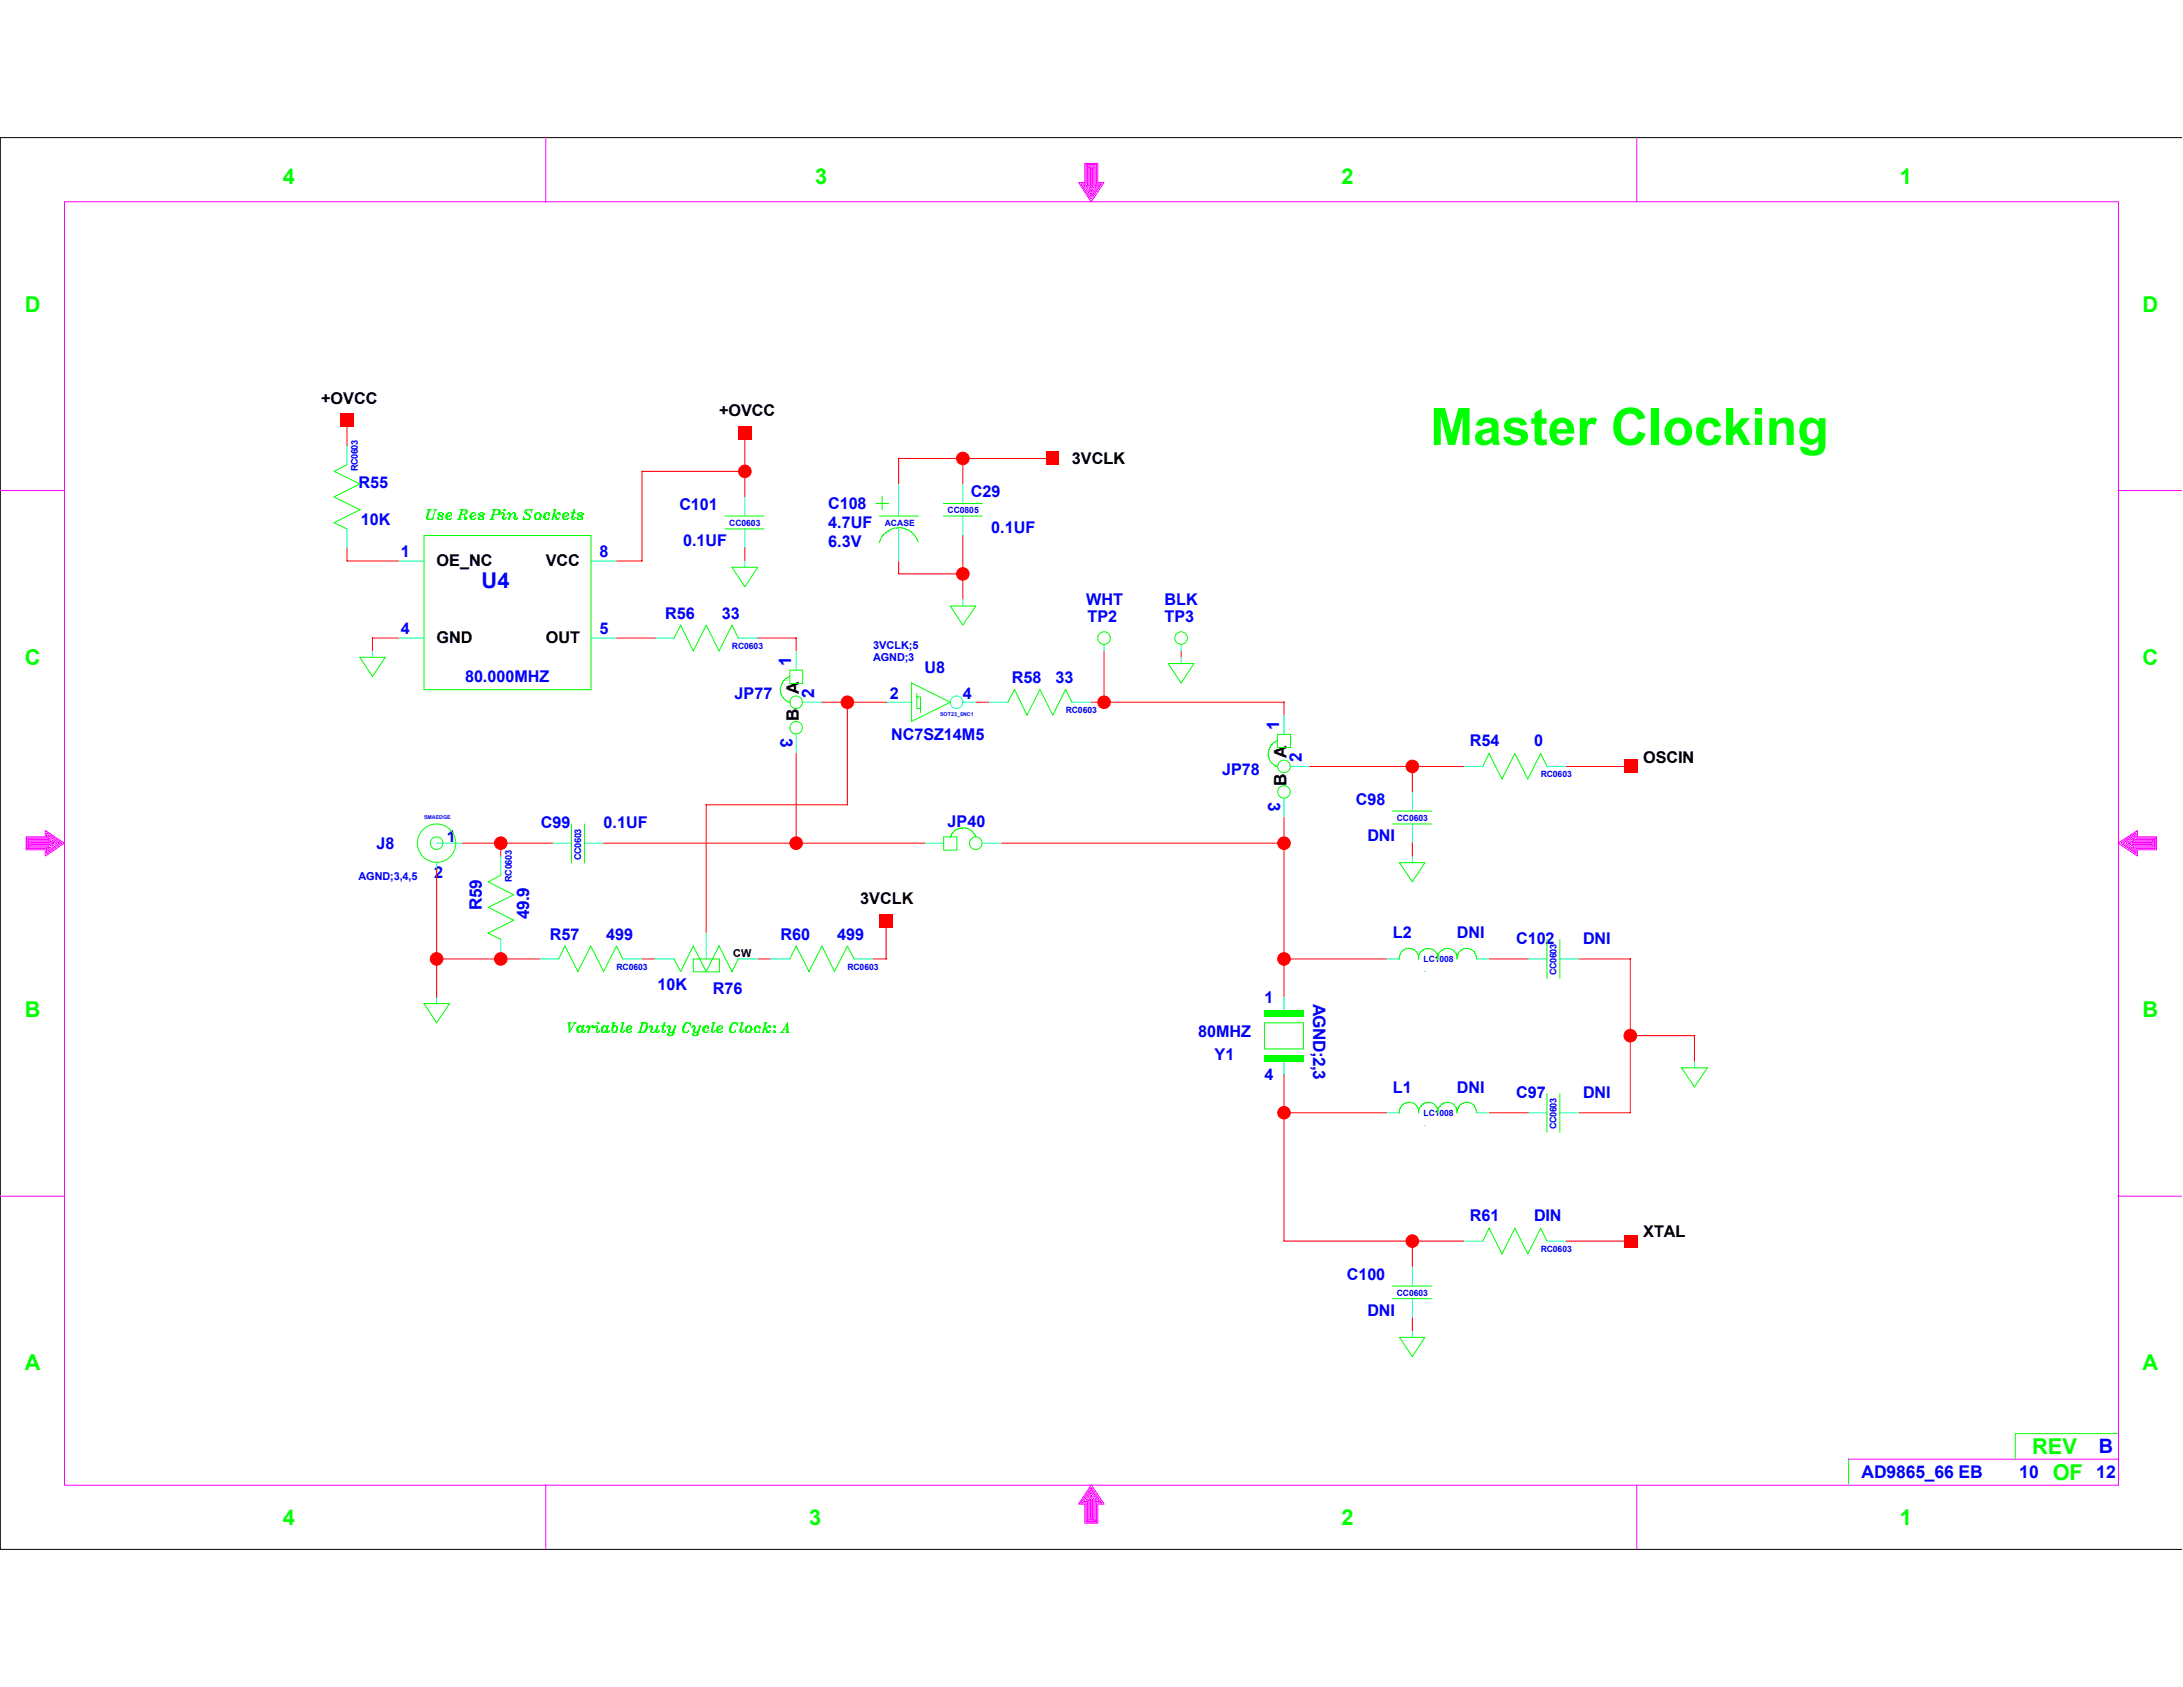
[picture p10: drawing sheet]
<svg xmlns="http://www.w3.org/2000/svg" width="279mm" height="216mm" viewBox="0 0 279 216" stroke-linecap="round" stroke-linejoin="round" font-family="sans-serif">
<defs><g id="words">
<text font-size="6.6" fill="#0f0" x="183" y="56.9">Master Clocking</text>
<g font-size="2.8" fill="#0f0">
<text x="36.2" y="23.5">4</text>
<text x="104.4" y="23.5">3</text>
<text x="171.7" y="23.5">2</text>
<text x="243.2" y="23.5">1</text>
<text x="3.2" y="39.9">D</text>
<text x="274.2" y="39.9">D</text>
<text x="3.2" y="85.1">C</text>
<text x="274.2" y="85.1">C</text>
<text x="3.2" y="130.2">B</text>
<text x="274.2" y="130.2">B</text>
<text x="3.2" y="175.4">A</text>
<text x="274.2" y="175.4">A</text>
<text x="260.1" y="186.1">REV</text>
<text x="262.7" y="189.4">OF</text>
<text x="36.2" y="195.1">4</text>
<text x="103.5" y="195.1">3</text>
<text x="171.7" y="195.1">2</text>
<text x="243.2" y="195.1">1</text>
</g>
<text font-size="2.8" fill="#00f" x="61.6" y="75.2">U4</text>
<text font-size="2.5" fill="#00f" x="268.6" y="186">B</text>
<g font-size="2.2" fill="#00f">
<text x="101.3" y="85.3" transform="rotate(-90 101.3 85.3)">1</text>
<text x="104.2" y="89.4" transform="rotate(-90 104.2 89.4)">2</text>
<text x="99.9" y="94.4" transform="rotate(90 99.9 94.4)">3</text>
<text x="163.7" y="93.5" transform="rotate(-90 163.7 93.5)">1</text>
<text x="166.6" y="97.6" transform="rotate(-90 166.6 97.6)">2</text>
<text x="162.3" y="102.7" transform="rotate(90 162.3 102.7)">3</text>
<text x="61.7" y="116.5" transform="rotate(-90 61.7 116.5)">R59</text>
<text x="67.7" y="117.6" transform="rotate(-90 67.7 117.6)">49.9</text>
<text x="168.1" y="128.4" transform="rotate(90 168.1 128.4)">AGND;2,3</text>
<text x="238.3" y="189.1">AD9865_66 EB</text>
<text x="258.4" y="189.1">10</text>
<text x="268.3" y="189.1">12</text>
</g>
<g font-size="2.2">
<text x="102.2" y="88.9" transform="rotate(-90 102.2 88.9)">A</text>
<text x="102.2" y="92.3" transform="rotate(-90 102.2 92.3)">B</text>
<text x="164.7" y="100.5" transform="rotate(-90 164.7 100.5)">B</text>
<text x="164.7" y="97.1" transform="rotate(-90 164.7 97.1)">A</text>
</g>
<g font-size="2.1">
<text x="41.1" y="51.6">+OVCC</text>
<text x="92" y="53.3">+OVCC</text>
<text x="137.2" y="59.4">3VCLK</text>
<text x="55.9" y="72.5">OE_NC</text>
<text x="69.9" y="72.5">VCC</text>
<text x="55.9" y="82.3">GND</text>
<text x="69.9" y="82.3">OUT</text>
<text x="210.3" y="97.6">OSCIN</text>
<text x="110.1" y="115.7">3VCLK</text>
<text x="210.3" y="158.4">XTAL</text>
</g>
<g font-size="2.1" fill="#00f">
<text x="45.9" y="62.5">R55</text>
<text x="87" y="65.3">C101</text>
<text x="106" y="65.1">C108</text>
<text x="124.2" y="63.6">C29</text>
<text x="46.2" y="67.2">10K</text>
<text x="51.3" y="71.3">1</text>
<text x="76.8" y="71.3">8</text>
<text x="87.4" y="69.8">0.1UF</text>
<text x="106" y="67.6">4.7UF</text>
<text x="106" y="70">6.3V</text>
<text x="126.9" y="68.2">0.1UF</text>
<text x="139" y="77.4">WHT</text>
<text x="149.1" y="77.4">BLK</text>
<text x="51.3" y="81.2">4</text>
<text x="76.8" y="81.2">5</text>
<text x="85.1" y="79.2">R56</text>
<text x="92.4" y="79.2">33</text>
<text x="139.2" y="79.5">TP2</text>
<text x="149.1" y="79.5">TP3</text>
<text x="59.5" y="87.2">80.000MHZ</text>
<text x="94" y="89.4">JP77</text>
<text x="113.9" y="89.4">2</text>
<text x="118.3" y="86.1">U8</text>
<text x="123.2" y="89.4">4</text>
<text x="129.5" y="87.4">R58</text>
<text x="135.1" y="87.4">33</text>
<text x="114" y="94.7">NC7SZ14M5</text>
<text x="188.1" y="95.5">R54</text>
<text x="196.3" y="95.5">0</text>
<text x="156.4" y="99.2">JP78</text>
<text x="57.2" y="107.8">1</text>
<text x="69.2" y="106">C99</text>
<text x="77.3" y="106">0.1UF</text>
<text x="121.3" y="105.8">JP40</text>
<text x="173.5" y="103">C98</text>
<text x="175" y="107.6">DNI</text>
<text x="48.2" y="108.6">J8</text>
<text x="55.6" y="112.4">2</text>
<text x="70.4" y="120.3">R57</text>
<text x="77.6" y="120.3">499</text>
<text x="99.9" y="120.3">R60</text>
<text x="107.1" y="120.3">499</text>
<text x="178.3" y="120.1">L2</text>
<text x="186.5" y="120.1">DNI</text>
<text x="194.1" y="120.8">C102</text>
<text x="202.6" y="120.8">DNI</text>
<text x="84.2" y="126.7">10K</text>
<text x="91.2" y="127.2">R76</text>
<text x="161.8" y="128.3">1</text>
<text x="153.3" y="132.8">80MHZ</text>
<text x="155.4" y="135.7">Y1</text>
<text x="161.8" y="138.2">4</text>
<text x="178.3" y="139.8">L1</text>
<text x="186.5" y="139.8">DNI</text>
<text x="194.1" y="140.5">C97</text>
<text x="202.6" y="140.5">DNI</text>
<text x="188.1" y="156.2">R61</text>
<text x="196.3" y="156.2">DIN</text>
<text x="172.4" y="163.8">C100</text>
<text x="175" y="168.4">DNI</text>
</g>
<g font-size="1.4" fill="#00f">
<text x="111.8" y="83">3VCLK;5</text>
<text x="111.8" y="84.6">AGND;3</text>
<text x="45.9" y="112.6">AGND;3,4,5</text>
</g>
<text font-size="1.4" x="93.9" y="122.4">CW</text>
<g font-size="1.2" fill="#00f">
<text x="45.8" y="60.3" transform="rotate(-90 45.8 60.3)">RC0603</text>
<text x="65.5" y="112.9" transform="rotate(-90 65.5 112.9)">RC0603</text>
<text x="74.4" y="110.1" transform="rotate(-90 74.4 110.1)">CC0603</text>
<text x="199.2" y="124.8" transform="rotate(-90 199.2 124.8)">CC0603</text>
<text x="199.2" y="144.5" transform="rotate(-90 199.2 144.5)">CC0603</text>
</g>
<g font-size="1.1" fill="#00f">
<text x="121.3" y="65.6">CC0805</text>
<text x="93.3" y="67.3">CC0603</text>
<text x="113.2" y="67.3">ACASE</text>
<text x="93.7" y="83.1">RC0603</text>
<text x="136.4" y="91.3">RC0603</text>
<text x="197.2" y="99.4">RC0603</text>
<text x="178.8" y="105">CC0603</text>
<text x="78.9" y="124.1">RC0603</text>
<text x="108.5" y="124.1">RC0603</text>
<text x="182.2" y="123.1">LC1008</text>
<text x="182.2" y="142.8">LC1008</text>
<text x="197.2" y="160.2">RC0603</text>
<text x="178.8" y="165.8">CC0603</text>
</g>
<g font-size=".7" fill="#00f">
<text x="120.3" y="91.7">SOT23_5NC1</text>
<text x="54.3" y="104.8">SMAEDGE</text>
</g>
</g></defs>
<path d="M279.2 17.6h-279.2v180.7h279.2" fill="none" stroke="#000" stroke-width=".13"/>
<path d="M115 71.8v1.6h8.3M123.2 68.5v8.2M151.2 83.3v.8M82.2 122.7h1.7M97 122.7h1.6" fill="none" stroke="#f00" stroke-width=".13"/>
<path d="M151.2 82.4v.9M151.2 84.1v.9" fill="none" stroke="#0ff" stroke-width=".13"/>
<g fill="none" stroke="#0f0" stroke-width=".13">
<path d="M149.5 84.9h3.3l-1.6 2.5z"/>
<circle cx="151.2" cy="81.7" r=".8"/>
</g>
<circle cx="123.2" cy="73.4" r=".8" fill="#f00"/>
<circle cx="123.2" cy="73.4" r=".8" fill="none" stroke="#f00" stroke-width=".13"/>
<path d="M118.3 107.9h2.5M125.7 107.9h2.5" fill="none" stroke="#0ff" stroke-width=".13"/>
<g fill="none" stroke="#0f0" stroke-width=".13">
<path d="M120.8 107.1h1.7v1.7h-1.7zM124.8 106.8l.1 .3"/>
<circle cx="124.9" cy="107.9" r=".8"/>
</g>
<path d="M124.8 106.8l.1 .1z" fill="#0f0"/>
<path d="M124.6 106.6l.2 .2" fill="none" stroke="#0f0" stroke-width=".13"/>
<path d="M124.6 106.6l.1 .1z" fill="#0f0"/>
<path d="M124.5 106.4l.1 .2" fill="none" stroke="#0f0" stroke-width=".13"/>
<path d="M124.5 106.4v.1z" fill="#0f0"/>
<path d="M124.2 106.3l.3 .1" fill="none" stroke="#0f0" stroke-width=".13"/>
<path d="M124.2 106.3h.1z" fill="#0f0"/>
<path d="M124 106.1l.2 .2" fill="none" stroke="#0f0" stroke-width=".13"/>
<path d="M124 106.1l.1 .1z" fill="#0f0"/>
<path d="M123.8 106l.2 .1" fill="none" stroke="#0f0" stroke-width=".13"/>
<path d="M123.8 106v.1z" fill="#0f0"/>
<path d="M123.5 106h.3" fill="none" stroke="#0f0" stroke-width=".13"/>
<path d="M123.5 106h.1z" fill="#0f0"/>
<path d="M123.2 106h.3M123.2 106h-.2" fill="none" stroke="#0f0" stroke-width=".13"/>
<path d="M123 106v.1z" fill="#0f0"/>
<path d="M123 106h-.3" fill="none" stroke="#0f0" stroke-width=".13"/>
<path d="M122.7 106l.1 .1z" fill="#0f0"/>
<path d="M122.7 106l-.2 .1" fill="none" stroke="#0f0" stroke-width=".13"/>
<path d="M122.5 106.1v.1z" fill="#0f0"/>
<path d="M122.5 106.1l-.3 .2" fill="none" stroke="#0f0" stroke-width=".13"/>
<path d="M122.2 106.3l.1 .1z" fill="#0f0"/>
<path d="M122.2 106.3l-.2 .2" fill="none" stroke="#0f0" stroke-width=".13"/>
<path d="M122 106.5h.1z" fill="#0f0"/>
<path d="M122 106.5l-.2 .1" fill="none" stroke="#0f0" stroke-width=".13"/>
<path d="M121.8 106.6l.1 .1z" fill="#0f0"/>
<path d="M121.8 106.6l-.1 .3" fill="none" stroke="#0f0" stroke-width=".13"/>
<path d="M121.7 106.9l.1 .1z" fill="#0f0"/>
<path d="M121.7 106.9l-.1 .2" fill="none" stroke="#0f0" stroke-width=".13"/>
<path d="M121.6 107.1l.1 .1z" fill="#0f0"/>
<path d="M187.3 98.1h2.5M198 98.1h2.4M55.8 107.9h3.4M55.9 110.4v.8" fill="none" stroke="#0ff" stroke-width=".13"/>
<g fill="none" stroke="#0f0" stroke-width=".13">
<path d="M192.2 99.7h.1M193.9 96.4l-1.7 3.3-1.6-3.3-.8 1.7M198 98.1l-.8-1.7-1.7 3.3"/>
<circle cx="55.9" cy="107.9" r=".8"/>
<circle cx="55.9" cy="107.9" r="2.46"/>
</g>
<path d="M190.6 96.4v.1z" fill="#0f0"/>
<path d="M88.7 83.3h.1M90.4 80l-1.7 3.3-1.6-3.3-.8 1.7M94.5 81.7l-.8-1.7-1.7 3.3M193.9 96.4l1.6 3.3" fill="none" stroke="#0f0" stroke-width=".13"/>
<path d="M83.8 81.7h2.5M94.4 81.7h2.6" fill="none" stroke="#0ff" stroke-width=".13"/>
<path d="M87.1 80l.1 .1z" fill="#0f0"/>
<path d="M90.4 80l1.6 3.3M74 124.3h.1M75.6 121.1l-1.6 3.2-1.7-3.2-.8 1.6M79.7 122.7l-.8-1.6-1.6 3.2" fill="none" stroke="#0f0" stroke-width=".13"/>
<path d="M69 122.7h2.5M79.7 122.7h2.5" fill="none" stroke="#0ff" stroke-width=".13"/>
<path d="M72.3 121.1h.1z" fill="#0f0"/>
<path d="M131.4 91.5h.1M133.1 88.2l-1.7 3.3-1.6-3.3-.8 1.7M137.2 89.9l-.8-1.7-1.7 3.3M75.6 121.1l1.7 3.2" fill="none" stroke="#0f0" stroke-width=".13"/>
<path d="M126.5 89.9h2.5M137.2 89.9h2.5" fill="none" stroke="#0ff" stroke-width=".13"/>
<path d="M129.8 88.2l.1 .1z" fill="#0f0"/>
<path d="M133.1 88.2l1.6 3.3M62.5 116.1l3.2 1.7-3.2 1.6 1.6 .8M64.1 112l-1.6 .9 3.2 1.6M65.7 117.7v.1" fill="none" stroke="#0f0" stroke-width=".13"/>
<path d="M64.1 109.6v2.5M64.1 120.2v2.5" fill="none" stroke="#0ff" stroke-width=".13"/>
<path d="M62.5 119.4v.1z" fill="#0f0"/>
<path d="M65.7 114.5l-3.2 1.6M103.5 124.3h.1M105.2 121.1l-1.7 3.2-1.6-3.2-.8 1.6M109.3 122.7l-.8-1.6-1.7 3.2" fill="none" stroke="#0f0" stroke-width=".13"/>
<path d="M98.6 122.7h2.5M109.3 122.7h2.5" fill="none" stroke="#0ff" stroke-width=".13"/>
<path d="M101.9 121.1h.1z" fill="#0f0"/>
<path d="M105.2 121.1l1.6 3.2M193.9 157.2l-1.7 3.3-1.6-3.3-.8 1.6M198 158.8l-.8-1.6-1.7 3.3M192.2 160.4v.1" fill="none" stroke="#0f0" stroke-width=".13"/>
<path d="M187.3 158.8h2.5M198 158.8h2.4" fill="none" stroke="#0ff" stroke-width=".13"/>
<path d="M44.4 59.5l-1.6 .8 3.3 1.6M42.8 63.6l3.3 1.6-3.3 1.7 1.6 .8M46.1 65.2h.1M193.9 157.2l1.6 3.3" fill="none" stroke="#0f0" stroke-width=".13"/>
<path d="M44.4 57v2.5M44.4 67.6v2.5" fill="none" stroke="#0ff" stroke-width=".13"/>
<path d="M42.8 66.9v.1z" fill="#0f0"/>
<g fill="none" stroke="#0f0" stroke-width=".13">
<path d="M46.1 61.9l-3.3 1.7M54.3 68.5h21.3v19.8h-21.3zM101.1 85.8h1.6v1.7h-1.6zM101.1 86.6l-.3 .1"/>
<circle cx="101.9" cy="89.9" r=".8"/>
<circle cx="101.9" cy="93.1" r=".8"/>
</g>
<path d="M51 71.8h3.3M75.6 71.8h3.3M51 81.7h3.3M75.6 81.7h3.3M101.9 83.3v2.5M101.9 93.9v2.5M102.7 89.9h2.5" fill="none" stroke="#0ff" stroke-width=".13"/>
<path d="M100.8 86.7l.1 .1z" fill="#0f0"/>
<path d="M100.8 86.7l-.2 .1" fill="none" stroke="#0f0" stroke-width=".13"/>
<path d="M100.6 86.8v.1z" fill="#0f0"/>
<path d="M100.6 86.8l-.2 .2" fill="none" stroke="#0f0" stroke-width=".13"/>
<path d="M100.4 87l.1 .1z" fill="#0f0"/>
<path d="M100.4 87l-.2 .2" fill="none" stroke="#0f0" stroke-width=".13"/>
<path d="M100.2 87.2l.1 .1z" fill="#0f0"/>
<path d="M100.2 87.2l-.1 .3" fill="none" stroke="#0f0" stroke-width=".13"/>
<path d="M100.1 87.5l-.1 .2" fill="none" stroke="#0f0" stroke-width=".13"/>
<path d="M100 87.7l.1 .1z" fill="#0f0"/>
<path d="M100 87.7l-.1 .3" fill="none" stroke="#0f0" stroke-width=".13"/>
<path d="M99.9 88h.1z" fill="#0f0"/>
<path d="M99.9 88v.2" fill="none" stroke="#0f0" stroke-width=".13"/>
<path d="M99.9 88.2v.1z" fill="#0f0"/>
<path d="M99.9 88.2v.3" fill="none" stroke="#0f0" stroke-width=".13"/>
<path d="M99.9 88.5h.1z" fill="#0f0"/>
<path d="M99.9 88.5v.3" fill="none" stroke="#0f0" stroke-width=".13"/>
<path d="M99.9 88.8h.1z" fill="#0f0"/>
<path d="M99.9 88.8l.1 .2" fill="none" stroke="#0f0" stroke-width=".13"/>
<path d="M100 89h.1z" fill="#0f0"/>
<path d="M100 89l.2 .2" fill="none" stroke="#0f0" stroke-width=".13"/>
<path d="M100.2 89.2l.1 .1z" fill="#0f0"/>
<path d="M100.2 89.2l.2 .3" fill="none" stroke="#0f0" stroke-width=".13"/>
<path d="M100.4 89.5l.1 .1" fill="none" stroke="#0f0" stroke-width=".13"/>
<path d="M100.5 89.6l.1 .1z" fill="#0f0"/>
<path d="M100.5 89.6l.3 .2" fill="none" stroke="#0f0" stroke-width=".13"/>
<path d="M100.8 89.8l.1 .1z" fill="#0f0"/>
<path d="M100.8 89.8l.3 .1" fill="none" stroke="#0f0" stroke-width=".13"/>
<path d="M101.1 89.9h.1z" fill="#0f0"/>
<path d="M164.3 91.5v2.5M165.1 98.1h2.5M164.3 102.2v2.4" fill="none" stroke="#0ff" stroke-width=".13"/>
<g fill="none" stroke="#0f0" stroke-width=".13">
<path d="M163.5 94h1.7v1.7h-1.7zM163.5 94.8l-.3 .1"/>
<circle cx="164.3" cy="98.1" r=".8"/>
<circle cx="164.3" cy="101.3" r=".8"/>
</g>
<path d="M163.2 94.9l.1 .1z" fill="#0f0"/>
<path d="M163.2 94.9l-.2 .1" fill="none" stroke="#0f0" stroke-width=".13"/>
<path d="M163 95l.1 .1z" fill="#0f0"/>
<path d="M163 95l-.2 .2" fill="none" stroke="#0f0" stroke-width=".13"/>
<path d="M162.8 95.2l.1 .1z" fill="#0f0"/>
<path d="M162.8 95.2l-.2 .2" fill="none" stroke="#0f0" stroke-width=".13"/>
<path d="M162.6 95.4l.1 .1z" fill="#0f0"/>
<path d="M162.6 95.4l-.1 .3" fill="none" stroke="#0f0" stroke-width=".13"/>
<path d="M162.5 95.7h.1z" fill="#0f0"/>
<path d="M162.5 95.7l-.1 .2" fill="none" stroke="#0f0" stroke-width=".13"/>
<path d="M162.4 95.9l.1 .1z" fill="#0f0"/>
<path d="M162.4 95.9l-.1 .3" fill="none" stroke="#0f0" stroke-width=".13"/>
<path d="M162.3 96.2h.1z" fill="#0f0"/>
<path d="M162.3 96.2v.2" fill="none" stroke="#0f0" stroke-width=".13"/>
<path d="M162.3 96.4l.1 .1z" fill="#0f0"/>
<path d="M162.3 96.4v.3M162.3 96.7l.1 .2" fill="none" stroke="#0f0" stroke-width=".13"/>
<path d="M162.4 96.9l.1 .1z" fill="#0f0"/>
<path d="M162.4 96.9l.1 .3" fill="none" stroke="#0f0" stroke-width=".13"/>
<path d="M162.5 97.2v.1z" fill="#0f0"/>
<path d="M162.5 97.2l.1 .3" fill="none" stroke="#0f0" stroke-width=".13"/>
<path d="M162.6 97.5h.1z" fill="#0f0"/>
<path d="M162.6 97.5l.2 .2" fill="none" stroke="#0f0" stroke-width=".13"/>
<path d="M162.8 97.7l.2 .1" fill="none" stroke="#0f0" stroke-width=".13"/>
<path d="M163 97.8v.1z" fill="#0f0"/>
<path d="M163 97.8l.2 .2" fill="none" stroke="#0f0" stroke-width=".13"/>
<path d="M163.2 98l.1 .1z" fill="#0f0"/>
<path d="M163.2 98l.3 .1" fill="none" stroke="#0f0" stroke-width=".13"/>
<path d="M163.5 98.1h.1z" fill="#0f0"/>
<path d="M177.5 142.4h1.7M188.9 142.4h1.7" fill="none" stroke="#0ff" stroke-width=".13"/>
<path d="M186.4 141.7l.1 .4M186.5 142v.4" fill="none" stroke="#0f0" stroke-width=".13"/>
<path d="M186.4 141.7v.1z" fill="#0f0"/>
<path d="M186.1 141.4l.3 .3" fill="none" stroke="#0f0" stroke-width=".13"/>
<path d="M186.1 141.4l.1 .1z" fill="#0f0"/>
<path d="M185.9 141.2l.2 .2" fill="none" stroke="#0f0" stroke-width=".13"/>
<path d="M185.9 141.2v.1z" fill="#0f0"/>
<path d="M185.5 141.1l.4 .1" fill="none" stroke="#0f0" stroke-width=".13"/>
<path d="M185.5 141.1l.1 .1z" fill="#0f0"/>
<path d="M185.2 141.1h.3" fill="none" stroke="#0f0" stroke-width=".13"/>
<path d="M185.2 141.1h.1z" fill="#0f0"/>
<path d="M185.2 141.1h-.3" fill="none" stroke="#0f0" stroke-width=".13"/>
<path d="M184.9 141.1v.1z" fill="#0f0"/>
<path d="M184.9 141.1l-.3 .2" fill="none" stroke="#0f0" stroke-width=".13"/>
<path d="M184.6 141.3l-.3 .2" fill="none" stroke="#0f0" stroke-width=".13"/>
<path d="M184.3 141.5l.1 .1z" fill="#0f0"/>
<path d="M184.3 141.5l-.2 .3" fill="none" stroke="#0f0" stroke-width=".13"/>
<path d="M184.1 141.8l.1 .1z" fill="#0f0"/>
<path d="M184.1 141.8l-.1 .3" fill="none" stroke="#0f0" stroke-width=".13"/>
<path d="M184 142.1l.1 .1z" fill="#0f0"/>
<path d="M183.9 141.7l.1 .4M184 142v.5" fill="none" stroke="#0f0" stroke-width=".13"/>
<path d="M183.9 141.7l.1 .1z" fill="#0f0"/>
<path d="M183.7 141.4l.2 .3" fill="none" stroke="#0f0" stroke-width=".13"/>
<path d="M183.7 141.4v.1z" fill="#0f0"/>
<path d="M183.4 141.2l.3 .2" fill="none" stroke="#0f0" stroke-width=".13"/>
<path d="M183.4 141.2l.1 .1z" fill="#0f0"/>
<path d="M183.1 141.1l.3 .1" fill="none" stroke="#0f0" stroke-width=".13"/>
<path d="M183.1 141.1l.1 .1z" fill="#0f0"/>
<path d="M182.8 141.1h.3" fill="none" stroke="#0f0" stroke-width=".13"/>
<path d="M182.8 141.1h-.4" fill="none" stroke="#0f0" stroke-width=".13"/>
<path d="M182.4 141.1l.1 .1z" fill="#0f0"/>
<path d="M182.4 141.1l-.3 .2" fill="none" stroke="#0f0" stroke-width=".13"/>
<path d="M182.1 141.3h.1z" fill="#0f0"/>
<path d="M182.1 141.3l-.2 .2" fill="none" stroke="#0f0" stroke-width=".13"/>
<path d="M181.9 141.5v.1z" fill="#0f0"/>
<path d="M181.9 141.5l-.2 .3" fill="none" stroke="#0f0" stroke-width=".13"/>
<path d="M181.7 141.8v.1z" fill="#0f0"/>
<path d="M181.7 141.8l-.1 .3" fill="none" stroke="#0f0" stroke-width=".13"/>
<path d="M181.6 142.1v.1z" fill="#0f0"/>
<path d="M181.4 141.7l.2 .4M181.6 142v.5M182.4 144v.1" fill="none" stroke="#0f0" stroke-width=".13"/>
<path d="M181.4 141.7l.1 .1z" fill="#0f0"/>
<path d="M181.2 141.4l.2 .3" fill="none" stroke="#0f0" stroke-width=".13"/>
<path d="M181.2 141.4l.1 .1z" fill="#0f0"/>
<path d="M181 141.2l.2 .2" fill="none" stroke="#0f0" stroke-width=".13"/>
<path d="M181 141.2v.1z" fill="#0f0"/>
<path d="M180.6 141.1l.4 .1" fill="none" stroke="#0f0" stroke-width=".13"/>
<path d="M180.6 141.1l.1 .1z" fill="#0f0"/>
<path d="M180.3 141.1h.3" fill="none" stroke="#0f0" stroke-width=".13"/>
<path d="M180.3 141.1h.1z" fill="#0f0"/>
<path d="M180.3 141.1h-.3" fill="none" stroke="#0f0" stroke-width=".13"/>
<path d="M180 141.1v.1z" fill="#0f0"/>
<path d="M180 141.1l-.3 .2" fill="none" stroke="#0f0" stroke-width=".13"/>
<path d="M179.7 141.3l-.3 .2" fill="none" stroke="#0f0" stroke-width=".13"/>
<path d="M179.4 141.5v.1z" fill="#0f0"/>
<path d="M179.4 141.5l-.2 .3" fill="none" stroke="#0f0" stroke-width=".13"/>
<path d="M179.2 141.8l.1 .1z" fill="#0f0"/>
<path d="M179.2 141.8l-.1 .3" fill="none" stroke="#0f0" stroke-width=".13"/>
<path d="M179.1 142.1l.1 .1z" fill="#0f0"/>
<path d="M179.1 142.1v.4M188.9 142.1l.1 .3" fill="none" stroke="#0f0" stroke-width=".13"/>
<path d="M188.9 142.1h.1z" fill="#0f0"/>
<path d="M188.8 141.7l.1 .4" fill="none" stroke="#0f0" stroke-width=".13"/>
<path d="M188.8 141.7l.1 .1z" fill="#0f0"/>
<path d="M188.6 141.4l.2 .3" fill="none" stroke="#0f0" stroke-width=".13"/>
<path d="M188.6 141.4l.1 .1z" fill="#0f0"/>
<path d="M188.3 141.2l.3 .2" fill="none" stroke="#0f0" stroke-width=".13"/>
<path d="M188.3 141.2l.1 .1z" fill="#0f0"/>
<path d="M188 141.1l.3 .1" fill="none" stroke="#0f0" stroke-width=".13"/>
<path d="M188 141.1l.1 .1z" fill="#0f0"/>
<path d="M187.7 141.1h.3" fill="none" stroke="#0f0" stroke-width=".13"/>
<path d="M187.7 141.1h.1z" fill="#0f0"/>
<path d="M187.7 141.1h-.4" fill="none" stroke="#0f0" stroke-width=".13"/>
<path d="M187.3 141.1l.1 .1z" fill="#0f0"/>
<path d="M187.3 141.1l-.3 .2" fill="none" stroke="#0f0" stroke-width=".13"/>
<path d="M187 141.3h.1z" fill="#0f0"/>
<path d="M187 141.3l-.2 .2" fill="none" stroke="#0f0" stroke-width=".13"/>
<path d="M186.8 141.5v.1z" fill="#0f0"/>
<path d="M186.8 141.5l-.2 .3" fill="none" stroke="#0f0" stroke-width=".13"/>
<path d="M186.6 141.8l.1 .1z" fill="#0f0"/>
<path d="M186.6 141.8l-.1 .3" fill="none" stroke="#0f0" stroke-width=".13"/>
<path d="M186.5 142.1v.1z" fill="#0f0"/>
<path d="M186.4 122l.1 .3M186.5 122.3v.4M186.5 142.1v.4" fill="none" stroke="#0f0" stroke-width=".13"/>
<path d="M177.5 122.7h1.7M188.9 122.7h1.7" fill="none" stroke="#0ff" stroke-width=".13"/>
<path d="M186.4 122v.1z" fill="#0f0"/>
<path d="M186.1 121.8l.3 .2" fill="none" stroke="#0f0" stroke-width=".13"/>
<path d="M186.1 121.8h.1z" fill="#0f0"/>
<path d="M185.9 121.5l.2 .3" fill="none" stroke="#0f0" stroke-width=".13"/>
<path d="M185.9 121.5v.1z" fill="#0f0"/>
<path d="M185.5 121.4l.4 .1" fill="none" stroke="#0f0" stroke-width=".13"/>
<path d="M185.5 121.4l.1 .1z" fill="#0f0"/>
<path d="M185.2 121.4h.3" fill="none" stroke="#0f0" stroke-width=".13"/>
<path d="M185.2 121.4h.1z" fill="#0f0"/>
<path d="M185.2 121.4h-.3" fill="none" stroke="#0f0" stroke-width=".13"/>
<path d="M184.9 121.4v.1z" fill="#0f0"/>
<path d="M184.9 121.4l-.3 .2" fill="none" stroke="#0f0" stroke-width=".13"/>
<path d="M184.6 121.6l-.3 .2" fill="none" stroke="#0f0" stroke-width=".13"/>
<path d="M184.3 121.8l.1 .1z" fill="#0f0"/>
<path d="M184.3 121.8l-.2 .3" fill="none" stroke="#0f0" stroke-width=".13"/>
<path d="M184.1 122.1l.1 .1z" fill="#0f0"/>
<path d="M184.1 122.1l-.1 .3" fill="none" stroke="#0f0" stroke-width=".13"/>
<path d="M184 122.4l.1 .1z" fill="#0f0"/>
<path d="M183.9 122l.1 .3M184 122.3v.5" fill="none" stroke="#0f0" stroke-width=".13"/>
<path d="M183.9 122l.1 .1z" fill="#0f0"/>
<path d="M183.7 121.8l.2 .2" fill="none" stroke="#0f0" stroke-width=".13"/>
<path d="M183.4 121.5l.3 .3" fill="none" stroke="#0f0" stroke-width=".13"/>
<path d="M183.4 121.5l.1 .1z" fill="#0f0"/>
<path d="M183.1 121.4l.3 .1" fill="none" stroke="#0f0" stroke-width=".13"/>
<path d="M183.1 121.4l.1 .1z" fill="#0f0"/>
<path d="M182.8 121.4h.3" fill="none" stroke="#0f0" stroke-width=".13"/>
<path d="M182.8 121.4h-.4" fill="none" stroke="#0f0" stroke-width=".13"/>
<path d="M182.4 121.4l.1 .1z" fill="#0f0"/>
<path d="M182.4 121.4l-.3 .2" fill="none" stroke="#0f0" stroke-width=".13"/>
<path d="M182.1 121.6h.1z" fill="#0f0"/>
<path d="M182.1 121.6l-.2 .2" fill="none" stroke="#0f0" stroke-width=".13"/>
<path d="M181.9 121.8v.1z" fill="#0f0"/>
<path d="M181.9 121.8l-.2 .3" fill="none" stroke="#0f0" stroke-width=".13"/>
<path d="M181.7 122.1v.1z" fill="#0f0"/>
<path d="M181.7 122.1l-.1 .3" fill="none" stroke="#0f0" stroke-width=".13"/>
<path d="M181.6 122.4v.1z" fill="#0f0"/>
<path d="M181.4 122l.2 .3M181.6 122.3v.5M182.4 124.3h.1" fill="none" stroke="#0f0" stroke-width=".13"/>
<path d="M181.4 122l.1 .1z" fill="#0f0"/>
<path d="M181.2 121.8l.2 .2" fill="none" stroke="#0f0" stroke-width=".13"/>
<path d="M181.2 121.8h.1z" fill="#0f0"/>
<path d="M181 121.5l.2 .3" fill="none" stroke="#0f0" stroke-width=".13"/>
<path d="M181 121.5v.1z" fill="#0f0"/>
<path d="M180.6 121.4l.4 .1" fill="none" stroke="#0f0" stroke-width=".13"/>
<path d="M180.6 121.4l.1 .1z" fill="#0f0"/>
<path d="M180.3 121.4h.3" fill="none" stroke="#0f0" stroke-width=".13"/>
<path d="M180.3 121.4h.1z" fill="#0f0"/>
<path d="M180.3 121.4h-.3" fill="none" stroke="#0f0" stroke-width=".13"/>
<path d="M180 121.4v.1z" fill="#0f0"/>
<path d="M180 121.4l-.3 .2" fill="none" stroke="#0f0" stroke-width=".13"/>
<path d="M179.7 121.6l-.3 .2" fill="none" stroke="#0f0" stroke-width=".13"/>
<path d="M179.4 121.8v.1z" fill="#0f0"/>
<path d="M179.4 121.8l-.2 .3" fill="none" stroke="#0f0" stroke-width=".13"/>
<path d="M179.2 122.1l.1 .1z" fill="#0f0"/>
<path d="M179.2 122.1l-.1 .3" fill="none" stroke="#0f0" stroke-width=".13"/>
<path d="M179.1 122.4l.1 .1z" fill="#0f0"/>
<path d="M179.1 122.4v.4M188.9 122.3l.1 .4" fill="none" stroke="#0f0" stroke-width=".13"/>
<path d="M188.9 122.3l.1 .1z" fill="#0f0"/>
<path d="M188.8 122l.1 .3" fill="none" stroke="#0f0" stroke-width=".13"/>
<path d="M188.8 122l.1 .1z" fill="#0f0"/>
<path d="M188.6 121.8l.2 .2" fill="none" stroke="#0f0" stroke-width=".13"/>
<path d="M188.6 121.8h.1z" fill="#0f0"/>
<path d="M188.3 121.5l.3 .3" fill="none" stroke="#0f0" stroke-width=".13"/>
<path d="M188.3 121.5l.1 .1z" fill="#0f0"/>
<path d="M188 121.4l.3 .1" fill="none" stroke="#0f0" stroke-width=".13"/>
<path d="M188 121.4l.1 .1z" fill="#0f0"/>
<path d="M187.7 121.4h.3" fill="none" stroke="#0f0" stroke-width=".13"/>
<path d="M187.7 121.4h.1z" fill="#0f0"/>
<path d="M187.7 121.4h-.4" fill="none" stroke="#0f0" stroke-width=".13"/>
<path d="M187.3 121.4l.1 .1z" fill="#0f0"/>
<path d="M187.3 121.4l-.3 .2" fill="none" stroke="#0f0" stroke-width=".13"/>
<path d="M187 121.6h.1z" fill="#0f0"/>
<path d="M187 121.6l-.2 .2" fill="none" stroke="#0f0" stroke-width=".13"/>
<path d="M186.8 121.8v.1z" fill="#0f0"/>
<path d="M186.8 121.8l-.2 .3" fill="none" stroke="#0f0" stroke-width=".13"/>
<path d="M186.6 122.1l.1 .1z" fill="#0f0"/>
<path d="M186.6 122.1l-.1 .3" fill="none" stroke="#0f0" stroke-width=".13"/>
<path d="M186.5 122.4v.1z" fill="#0f0"/>
<g fill="none" stroke="#0f0" stroke-width=".13">
<path d="M92.8 66h5M92.8 67.7h5M93.7 72.6h3.3l-1.7 2.5zM120.7 66h5M120.7 64.4h5M46.1 84.1h3.2l-1.6 2.5zM73.2 105.5v4.9M74.8 105.5v4.9M178.2 105.5h5M178.2 103.8h5M179.1 110.4h3.3l-1.6 2.5zM54.3 128.4h3.2l-1.6 2.5z"/>
<path d="M186.5 122.4v.4M198 120.2v5M198 140v4.9M199.6 120.2v5M199.6 140v4.9M215.2 136.7h3.3l-1.6 2.4zM178.2 166.2h5M178.2 164.6h5M179.1 171.2h3.3l-1.6 2.4z"/>
</g>
<g fill="none" stroke="#0ff" stroke-width=".13">
<path d="M95.3 63.6v2.5M95.3 67.6v2.5M95.3 71.8v.8M123.2 61.9v2.6M123.2 66v2.5M47.7 83.3v.9M70.7 107.9h2.5M74.8 107.9h2.5M180.8 101.3v2.5M180.8 105.4v2.5M180.8 109.6v.8M55.9 127.6v.9"/>
<path d="M195.5 122.7h2.5M199.6 122.7h2.5M216.9 135.8v.9M195.5 142.4h2.5M199.6 142.4h2.5M180.8 162.1v2.5M180.8 166.2v2.5M180.8 170.3v.9"/>
</g>
<path d="M190.6 122.7h5M202.1 122.7h6.6M208.7 122.7v19.7M208.7 132.5h8.2M216.9 132.5v3.3M190.6 142.4h5M202.1 142.4h6.6" fill="none" stroke="#f00" stroke-width=".13"/>
<circle cx="208.7" cy="132.5" r=".8" fill="#f00"/>
<g fill="none" stroke="#f00" stroke-width=".13">
<path d="M44.4 70.1v1.7h6.6M47.7 81.6v1.7M47.7 81.7h3.3M78.9 81.7h5M124.9 89.9h1.7M180.8 107.9v1.7M55.9 122.7v4.9M180.8 168.7v1.6"/>
<circle cx="208.7" cy="132.5" r=".8"/>
</g>
<path d="M64.1 122.7l.1 .1z" fill="#f00"/>
<path d="M55.9 111.2v11.5h13.2" fill="none" stroke="#f00" stroke-width=".13"/>
<circle cx="64.1" cy="122.7" r=".8" fill="#f00"/>
<circle cx="64.1" cy="122.7" r=".8" fill="none" stroke="#f00" stroke-width=".13"/>
<circle cx="55.9" cy="122.7" r=".8" fill="#f00"/>
<g fill="none" stroke="#f00" stroke-width=".13">
<path d="M113.4 117.7v5M111.8 122.7h1.7"/>
<circle cx="55.9" cy="122.7" r=".8"/>
</g>
<path d="M112.6 117h1.7v1.7h-1.7z" fill="#f00"/>
<path d="M167.6 98.1h19.8M180.8 98v3.3" fill="none" stroke="#f00" stroke-width=".13"/>
<circle cx="180.8" cy="98.1" r=".8" fill="#f00"/>
<g fill="none" stroke="#f00" stroke-width=".13">
<path d="M59.2 107.9h11.5M64.1 107.9v1.7"/>
<circle cx="180.8" cy="98.1" r=".8"/>
</g>
<circle cx="64.1" cy="107.9" r=".8" fill="#f00"/>
<g fill="none" stroke="#f00" stroke-width=".13">
<path d="M95.3 70.1v1.7M97 81.7h4.9M101.9 81.6v1.7M139.7 89.9h24.7M141.3 83.3v6.6M164.3 89.8v1.7"/>
<circle cx="64.1" cy="107.9" r=".8"/>
</g>
<circle cx="141.3" cy="89.9" r=".8" fill="#f00"/>
<g fill="none" stroke="#f00" stroke-width=".13">
<path d="M44.4 53.7v3.3"/>
<circle cx="141.3" cy="89.9" r=".8"/>
</g>
<path d="M43.6 52.9h1.7v1.7h-1.7z" fill="#f00"/>
<path d="M95.3 55.3v8.3M78.9 71.8h3.3M82.2 60.3h13.2M82.2 60.3v11.5" fill="none" stroke="#f00" stroke-width=".13"/>
<g fill="#f00">
<path d="M94.5 54.6h1.7v1.7h-1.7z"/>
<circle cx="95.3" cy="60.3" r=".8"/>
</g>
<g fill="none" stroke="#f00" stroke-width=".13">
<path d="M200.4 98.1h8.3"/>
<circle cx="95.3" cy="60.3" r=".8"/>
</g>
<path d="M207.9 97.2h1.6v1.7h-1.6z" fill="#f00"/>
<path d="M200.4 158.8h8.3" fill="none" stroke="#f00" stroke-width=".13"/>
<path d="M207.9 158h1.6v1.7h-1.6z" fill="#f00"/>
<g fill="none" stroke="#0ff" stroke-width=".13">
<path d="M113.4 89.9h3.3M123.2 89.9h1.7"/>
<circle cx="122.4" cy="89.9" r=".8"/>
</g>
<path d="M117.3 89.2h.5v1.5M117.3 88.7v2h.5v.5M121.6 89.9l-4.9 2.4" fill="none" stroke="#0f0" stroke-width=".13"/>
<path d="M116.7 92.3v.1z" fill="#0f0"/>
<path d="M116.7 87.4v4.9M116.7 87.4l4.9 2.5" fill="none" stroke="#0f0" stroke-width=".13"/>
<path d="M116.7 87.4v.1z" fill="#0f0"/>
<path d="M128.2 107.9h36.2M164.3 104.6v23M164.3 122.7h13.2" fill="none" stroke="#f00" stroke-width=".13"/>
<circle cx="164.3" cy="107.9" r=".8" fill="#f00"/>
<circle cx="164.3" cy="107.9" r=".8" fill="none" stroke="#f00" stroke-width=".13"/>
<circle cx="164.3" cy="122.7" r=".8" fill="#f00"/>
<g fill="none" stroke="#f00" stroke-width=".13">
<path d="M164.3 137.5v21.3h23.1M164.3 142.4h13.2M180.8 158.8v3.3"/>
<circle cx="164.3" cy="122.7" r=".8"/>
</g>
<circle cx="164.3" cy="142.4" r=".8" fill="#f00"/>
<circle cx="164.3" cy="142.4" r=".8" fill="none" stroke="#f00" stroke-width=".13"/>
<circle cx="180.8" cy="158.8" r=".8" fill="#f00"/>
<circle cx="180.8" cy="158.8" r=".8" fill="none" stroke="#f00" stroke-width=".13"/>
<path d="M164.3 127.6v1.7M164.3 135.8v1.7" fill="none" stroke="#0ff" stroke-width=".13"/>
<path d="M161.8 130.9h5v3.3h-5z" fill="none" stroke="#0f0" stroke-width=".13"/>
<g fill="#0f0">
<path d="M161.8 135h5v.9h-5z"/>
<path d="M161.8 129.3h5v.8h-5z"/>
</g>
<path d="M117.3 69l.2 .3M236.6 186.7v3.3M271.1 183.5h-13.2v3.2" fill="none" stroke="#0f0" stroke-width=".13"/>
<g fill="none" stroke="#f0f" stroke-width=".13">
<path d="M69.8 17.6v8.3M209.5 17.6v8.3M8.3 25.8h262.8v164.3h-262.8zM138.9 20.9h1.6v2.5h.8l-1.6 2.4-1.7-2.4h.9zM139 21h1.3v2.5h.7l-1.3 2-1.4-2h.7zM139.2 21.2h1v2.5h.5l-1 1.4-1-1.4h.5zM139.4 21.4h.6v2.4h.3l-.6 1-.7-1h.4zM139.5 21.5h.3v2.5h.2l-.3 .5-.3-.5h.1zM139.7 21.7v2.6M0 62.8h8.3M271.1 62.8h8.1M3.3 107.1h2.5v-.8l2.5 1.6-2.5 1.7v-.8h-2.5z"/>
<path d="M3.5 107.3h2.5v-.7l1.9 1.3-1.9 1.3v-.6h-2.5zM3.6 107.4h2.5v-.5l1.5 1-1.5 1v-.5h-2.5zM3.8 107.6h2.5v-.3l1 .6-1 .7v-.4h-2.5zM4 107.8h2.4v-.2l.5 .3-.5 .3v-.1h-2.4zM4.1 107.9h2.7M271.1 107.9l2.5-1.6v.8h2.4v1.7h-2.4v.8zM271.4 107.9l2-1.3v.7h2.4v1.3h-2.4v.6zM271.7 107.9l1.5-1v.5h2.5v1h-2.5v.5zM272.1 107.9l.9-.6v.3h2.5v.6h-2.5v.4zM272.4 107.9l.5-.3v.2h2.5v.3h-2.5v.1zM272.6 107.9h2.7M0 153.1h8.3"/>
<path d="M271.1 153.1h8.1M69.8 190v8.2M139.7 191.3l.3 .6h-.2v2.4h-.3v-2.4h-.1zM139.7 191l.6 1h-.3v2.5h-.6v-2.5h-.4zM139.7 190.7l1 1.5h-.5v2.4h-1v-2.4h-.5zM139.7 190.4l1.3 1.9h-.7v2.5h-1.3v-2.5h-.7zM139.7 190l1.6 2.5h-.8v2.4h-1.6v-2.4h-.9zM139.7 191.5v2.7M209.5 190v8.2M236.6 186.7h34.5"/>
</g>
<path d="M115 61.9v4.2M115 67.6v4.2" fill="none" stroke="#0ff" stroke-width=".13"/>
<path d="M117.3 69h.1z" fill="#0f0"/>
<path d="M117.1 68.6l.2 .4" fill="none" stroke="#0f0" stroke-width=".13"/>
<path d="M117.1 68.6l.1 .1z" fill="#0f0"/>
<path d="M116.9 68.3l.2 .3" fill="none" stroke="#0f0" stroke-width=".13"/>
<path d="M116.9 68.3v.1z" fill="#0f0"/>
<path d="M116.6 68.1l.3 .2" fill="none" stroke="#0f0" stroke-width=".13"/>
<path d="M116.6 68.1h.1z" fill="#0f0"/>
<path d="M116.3 67.9l.3 .2" fill="none" stroke="#0f0" stroke-width=".13"/>
<path d="M116.3 67.9h.1z" fill="#0f0"/>
<path d="M115.9 67.7l.4 .2" fill="none" stroke="#0f0" stroke-width=".13"/>
<path d="M115.9 67.7l.1 .1z" fill="#0f0"/>
<path d="M115.5 67.6l.4 .1" fill="none" stroke="#0f0" stroke-width=".13"/>
<path d="M115.5 67.6h.1z" fill="#0f0"/>
<path d="M115.1 67.5l.4 .1" fill="none" stroke="#0f0" stroke-width=".13"/>
<path d="M115.1 67.5l.1 .1z" fill="#0f0"/>
<path d="M115.1 67.5l-.3 .1" fill="none" stroke="#0f0" stroke-width=".13"/>
<path d="M114.8 67.6h-.5" fill="none" stroke="#0f0" stroke-width=".13"/>
<path d="M114.3 67.6l.1 .1z" fill="#0f0"/>
<path d="M114.3 67.6l-.3 .2" fill="none" stroke="#0f0" stroke-width=".13"/>
<path d="M114 67.8h.1z" fill="#0f0"/>
<path d="M114 67.8l-.4 .1" fill="none" stroke="#0f0" stroke-width=".13"/>
<path d="M113.6 67.9l.1 .1z" fill="#0f0"/>
<path d="M113.6 67.9l-.3 .3" fill="none" stroke="#0f0" stroke-width=".13"/>
<path d="M113.3 68.2l.1 .1z" fill="#0f0"/>
<path d="M113.3 68.2l-.3 .3" fill="none" stroke="#0f0" stroke-width=".13"/>
<path d="M113 68.5h.1z" fill="#0f0"/>
<path d="M113 68.5l-.2 .3" fill="none" stroke="#0f0" stroke-width=".13"/>
<path d="M112.8 68.8l.1 .1z" fill="#0f0"/>
<path d="M112.8 68.8l-.2 .3" fill="none" stroke="#0f0" stroke-width=".13"/>
<path d="M112.6 69.1l.1 .1z" fill="#0f0"/>
<path d="M112.6 69.1v.2" fill="none" stroke="#0f0" stroke-width=".13"/>
<path d="M112.6 69.3v.1z" fill="#0f0"/>
<path d="M112.1 64.4h1.6M112.6 66h5M112.9 63.5v1.7" fill="none" stroke="#0f0" stroke-width=".13"/>
<path d="M115 58.7h19.8M115 58.6v3.3M123.2 58.6v3.3" fill="none" stroke="#f00" stroke-width=".13"/>
<g fill="#f00">
<path d="M133.9 57.8h1.7v1.7h-1.7z"/>
<circle cx="123.2" cy="58.7" r=".8"/>
</g>
<g fill="none" stroke="#f00" stroke-width=".13">
<path d="M105.2 89.9h8.3M108.5 89.8v13.2M90.4 103v16.4M90.4 103h18.1"/>
<circle cx="123.2" cy="58.7" r=".8"/>
</g>
<path d="M123.2 76.7v.9M141.3 82.4v.9" fill="none" stroke="#0ff" stroke-width=".13"/>
<g fill="none" stroke="#0f0" stroke-width=".13">
<path d="M121.6 77.6h3.3l-1.7 2.4z"/>
<circle cx="141.3" cy="81.7" r=".8"/>
</g>
<circle cx="108.5" cy="89.9" r=".8" fill="#f00"/>
<circle cx="108.5" cy="89.9" r=".8" fill="none" stroke="#f00" stroke-width=".13"/>
<path d="M90.4 119.4v3.4M83.8 122.7h2.5M94.4 122.7h2.6" fill="none" stroke="#0ff" stroke-width=".13"/>
<path d="M86.3 122.7l.8 1.6M88.7 122.7h3.4v1.7h-3.4zM88.7 121.1l1.7 3.2 1.6-3.2 1.7 3.2 .8-1.6M92 121v.1" fill="none" stroke="#0f0" stroke-width=".13"/>
<path d="M93.7 124.3v.1z" fill="#0f0"/>
<path d="M88.7 121.1l-1.6 3.2" fill="none" stroke="#0f0" stroke-width=".13"/>
<path d="M101.9 96.4v11.5M77.3 107.9h41.1" fill="none" stroke="#f00" stroke-width=".13"/>
<circle cx="101.9" cy="107.9" r=".8" fill="#f00"/>
<circle cx="101.9" cy="107.9" r=".8" fill="none" stroke="#f00" stroke-width=".13"/>
<path d="M73.7 130.9h-.1" fill="none" stroke="#0f0" stroke-width=".13"/>
<path d="M73.6 130.9v.1z" fill="#0f0"/>
<path d="M73.4 130.9h.2" fill="none" stroke="#0f0" stroke-width=".13"/>
<path d="M73.6 130.9v.1z" fill="#0f0"/>
<path d="M73 130.9h-.1" fill="none" stroke="#0f0" stroke-width=".13"/>
<path d="M72.9 130.9v.1z" fill="#0f0"/>
<path d="M73 130.9l-.1 .1" fill="none" stroke="#0f0" stroke-width=".13"/>
<path d="M72.9 131h.1z" fill="#0f0"/>
<path d="M72.7 130.9l.1 .1" fill="none" stroke="#0f0" stroke-width=".13"/>
<path d="M72.6 130.9h.5M73.4 130.9h.4M73.6 130.9l-.7 1.2" fill="none" stroke="#0f0" stroke-width=".13"/>
<path d="M72.9 132.1v.1z" fill="#0f0"/>
<path d="M72.9 130.9l.1 1" fill="none" stroke="#0f0" stroke-width=".13"/>
<path d="M72.9 130.9v1.1" fill="none" stroke="#0f0" stroke-width=".13"/>
<path d="M72.9 132h.1z" fill="#0f0"/>
<path d="M72.8 130.9v.1M72.8 131l.1 1" fill="none" stroke="#0f0" stroke-width=".13"/>
<path d="M72.9 132v.1z" fill="#0f0"/>
<path d="M72.9 132v.2M74.2 131.3l-.1 .1" fill="none" stroke="#0f0" stroke-width=".13"/>
<path d="M74.1 131.4v.1z" fill="#0f0"/>
<path d="M74.1 131.4l-.1 .1" fill="none" stroke="#0f0" stroke-width=".13"/>
<path d="M74 131.5l.1 .1z" fill="#0f0"/>
<path d="M74 131.5v.2" fill="none" stroke="#0f0" stroke-width=".13"/>
<path d="M74 131.7v.1z" fill="#0f0"/>
<path d="M74 131.7v.2M74 131.9v.2" fill="none" stroke="#0f0" stroke-width=".13"/>
<path d="M74 132.1h.1z" fill="#0f0"/>
<path d="M74 132.1h.1" fill="none" stroke="#0f0" stroke-width=".13"/>
<path d="M74.1 132.1v.1z" fill="#0f0"/>
<path d="M74.1 131.4l-.1 .1" fill="none" stroke="#0f0" stroke-width=".13"/>
<path d="M74 131.5v.1z" fill="#0f0"/>
<path d="M74 131.5l-.1 .2" fill="none" stroke="#0f0" stroke-width=".13"/>
<path d="M73.9 131.7v.1z" fill="#0f0"/>
<path d="M73.9 131.7v.2M73.9 131.9l.1 .1" fill="none" stroke="#0f0" stroke-width=".13"/>
<path d="M74 132v.1z" fill="#0f0"/>
<path d="M74.4 131.4l.1 .1M74.5 131.5v.2" fill="none" stroke="#0f0" stroke-width=".13"/>
<path d="M74.4 131.4h.1z" fill="#0f0"/>
<path d="M74.3 131.3l.1 .1" fill="none" stroke="#0f0" stroke-width=".13"/>
<path d="M74.3 131.3h.1z" fill="#0f0"/>
<path d="M74.2 131.3h.1M74.2 131.3l-.2 .1" fill="none" stroke="#0f0" stroke-width=".13"/>
<path d="M74 131.4h.1z" fill="#0f0"/>
<path d="M74 131.4l-.1 .1" fill="none" stroke="#0f0" stroke-width=".13"/>
<path d="M73.9 131.5v.1z" fill="#0f0"/>
<path d="M73.9 131.5l-.1 .2" fill="none" stroke="#0f0" stroke-width=".13"/>
<path d="M73.8 131.7l.1 .1z" fill="#0f0"/>
<path d="M73.8 131.7v.2M73.8 131.8l.1 .2" fill="none" stroke="#0f0" stroke-width=".13"/>
<path d="M73.9 132v.1z" fill="#0f0"/>
<path d="M73.9 132l.1 .1" fill="none" stroke="#0f0" stroke-width=".13"/>
<path d="M74 132.1h.1" fill="none" stroke="#0f0" stroke-width=".13"/>
<path d="M74.1 132.1v.1z" fill="#0f0"/>
<path d="M74.1 132.1h.2M74.3 132.1h-.1" fill="none" stroke="#0f0" stroke-width=".13"/>
<path d="M74.3 132.1h.1z" fill="#0f0"/>
<path d="M74.4 132l-.1 .1" fill="none" stroke="#0f0" stroke-width=".13"/>
<path d="M74.4 132v.1z" fill="#0f0"/>
<path d="M74.4 131.9v.1" fill="none" stroke="#0f0" stroke-width=".13"/>
<path d="M74.4 131.9h.1z" fill="#0f0"/>
<path d="M74.5 131.7l-.1 .2" fill="none" stroke="#0f0" stroke-width=".13"/>
<path d="M74.5 131.7l.1 .1z" fill="#0f0"/>
<path d="M74.6 131.3h.2M74.7 131.3l-.1 .4" fill="none" stroke="#0f0" stroke-width=".13"/>
<path d="M74.6 131.7l.1 .1z" fill="#0f0"/>
<path d="M74.6 131.7l-.1 .3" fill="none" stroke="#0f0" stroke-width=".13"/>
<path d="M74.5 132h.1z" fill="#0f0"/>
<path d="M74.7 131.3l-.2 .4" fill="none" stroke="#0f0" stroke-width=".13"/>
<path d="M74.5 131.7l.1 .1z" fill="#0f0"/>
<path d="M74.5 131.7v.4M74.6 131.3l-.1 .4" fill="none" stroke="#0f0" stroke-width=".13"/>
<path d="M74.5 131.7l.1 .1z" fill="#0f0"/>
<path d="M74.5 131.7v.3M74.5 132v.1" fill="none" stroke="#0f0" stroke-width=".13"/>
<path d="M74.5 132.1h.1z" fill="#0f0"/>
<path d="M74.5 132.1h.1" fill="none" stroke="#0f0" stroke-width=".13"/>
<path d="M74.6 132.1l.1 .1z" fill="#0f0"/>
<path d="M74.6 132.1h.2M74.8 132l-.1 .1" fill="none" stroke="#0f0" stroke-width=".13"/>
<path d="M74.8 132l.1 .1z" fill="#0f0"/>
<path d="M74.9 131.9l-.1 .1" fill="none" stroke="#0f0" stroke-width=".13"/>
<path d="M74.9 131.9h.1z" fill="#0f0"/>
<path d="M75.8 131.4h.1M75.9 131.4v.1M75.9 131.5h.1M75.9 131.3v.1M75.9 131.3l.1 .1M76 131.3v.2" fill="none" stroke="#0f0" stroke-width=".13"/>
<path d="M75.9 131.3h.1z" fill="#0f0"/>
<path d="M75.8 131.3h.1M75.8 131.3l-.1 .1" fill="none" stroke="#0f0" stroke-width=".13"/>
<path d="M75.7 131.4h.1z" fill="#0f0"/>
<path d="M75.7 131.4l-.1 .1" fill="none" stroke="#0f0" stroke-width=".13"/>
<path d="M75.6 131.5v.1z" fill="#0f0"/>
<path d="M75.6 131.5l-.2 .2" fill="none" stroke="#0f0" stroke-width=".13"/>
<path d="M75.4 131.7l.1 .1z" fill="#0f0"/>
<path d="M75.4 131.5l-.1 .2" fill="none" stroke="#0f0" stroke-width=".13"/>
<path d="M75.3 131.7l.1 .1z" fill="#0f0"/>
<path d="M75.3 131.7l-.1 .4" fill="none" stroke="#0f0" stroke-width=".13"/>
<path d="M75.2 132.1v.1z" fill="#0f0"/>
<path d="M75.2 132.1h.2M75.4 131.4v.3M75.4 131.7l-.1 .4" fill="none" stroke="#0f0" stroke-width=".13"/>
<path d="M75.3 132.1v.1z" fill="#0f0"/>
<path d="M75.1 131.4l-.1 .1" fill="none" stroke="#0f0" stroke-width=".13"/>
<path d="M75.1 131.4l.1 .1z" fill="#0f0"/>
<path d="M75.2 131.3l-.1 .1" fill="none" stroke="#0f0" stroke-width=".13"/>
<path d="M75.2 131.3h.2M75.3 131.3l.1 .1" fill="none" stroke="#0f0" stroke-width=".13"/>
<path d="M75.4 131.4h.1z" fill="#0f0"/>
<path d="M75.4 131.4v.1" fill="none" stroke="#0f0" stroke-width=".13"/>
<path d="M75.4 131.5l.1 .1z" fill="#0f0"/>
<path d="M75.4 131.5v.2M75.4 131.7l-.1 .4" fill="none" stroke="#0f0" stroke-width=".13"/>
<path d="M75.3 132.1l.1 .1z" fill="#0f0"/>
<path d="M76.5 131.5l-.2 .3" fill="none" stroke="#0f0" stroke-width=".13"/>
<path d="M76.3 131.8h.1z" fill="#0f0"/>
<path d="M76.3 131.8v.2M76.3 132l.1 .1" fill="none" stroke="#0f0" stroke-width=".13"/>
<path d="M76.4 132.1h.1" fill="none" stroke="#0f0" stroke-width=".13"/>
<path d="M76.5 132.1v.1z" fill="#0f0"/>
<path d="M76.5 132.1h.1M76.7 132l-.1 .1" fill="none" stroke="#0f0" stroke-width=".13"/>
<path d="M76.7 132v.1z" fill="#0f0"/>
<path d="M76.8 131.9l-.1 .1" fill="none" stroke="#0f0" stroke-width=".13"/>
<path d="M76.5 131.4v.2M76.5 131.6l-.1 .2" fill="none" stroke="#0f0" stroke-width=".13"/>
<path d="M76.4 131.8v.1z" fill="#0f0"/>
<path d="M76.2 131.4l-.1 .1M76.4 131.8v.3" fill="none" stroke="#0f0" stroke-width=".13"/>
<path d="M76.2 131.4v.1z" fill="#0f0"/>
<path d="M76.2 131.3v.1" fill="none" stroke="#0f0" stroke-width=".13"/>
<path d="M76.2 131.3h.1z" fill="#0f0"/>
<path d="M76.2 131.3h.2M76.4 131.3l.1 .1" fill="none" stroke="#0f0" stroke-width=".13"/>
<path d="M76.5 131.4v.1" fill="none" stroke="#0f0" stroke-width=".13"/>
<path d="M76.5 131.5l.1 .1z" fill="#0f0"/>
<path d="M76.5 131.5v.2M76.5 131.7l-.1 .3" fill="none" stroke="#0f0" stroke-width=".13"/>
<path d="M76.5 130.9h.1M76.5 130.9h.2M76.5 130.9v.1M76.5 131h.2M76.6 130.9v.1M77.3 131.3l-.1 .1" fill="none" stroke="#0f0" stroke-width=".13"/>
<path d="M77.2 131.4l.1 .1z" fill="#0f0"/>
<path d="M77.2 131.4l-.1 .1" fill="none" stroke="#0f0" stroke-width=".13"/>
<path d="M77.1 131.5l.1 .1z" fill="#0f0"/>
<path d="M77.1 131.5v.2" fill="none" stroke="#0f0" stroke-width=".13"/>
<path d="M77.1 131.7l.1 .1z" fill="#0f0"/>
<path d="M77.1 131.7v.2M77.1 131.9v.2" fill="none" stroke="#0f0" stroke-width=".13"/>
<path d="M77.1 132.1h.1z" fill="#0f0"/>
<path d="M77.1 132.1h.1" fill="none" stroke="#0f0" stroke-width=".13"/>
<path d="M77.2 132.1l.1 .1z" fill="#0f0"/>
<path d="M77.2 131.4l-.1 .1" fill="none" stroke="#0f0" stroke-width=".13"/>
<path d="M77.1 131.5l.1 .1z" fill="#0f0"/>
<path d="M77.1 131.5l-.1 .2" fill="none" stroke="#0f0" stroke-width=".13"/>
<path d="M77 131.7l.1 .1z" fill="#0f0"/>
<path d="M77 131.7v.2M77 131.9l.1 .1" fill="none" stroke="#0f0" stroke-width=".13"/>
<path d="M77.1 132l.1 .1z" fill="#0f0"/>
<path d="M77.6 131.4v.1M77.6 131.5v.2" fill="none" stroke="#0f0" stroke-width=".13"/>
<path d="M77.4 131.3l.2 .1" fill="none" stroke="#0f0" stroke-width=".13"/>
<path d="M77.4 131.3h.1z" fill="#0f0"/>
<path d="M77.3 131.3h.1M77.3 131.3l-.2 .1" fill="none" stroke="#0f0" stroke-width=".13"/>
<path d="M77.1 131.4h.1z" fill="#0f0"/>
<path d="M77.1 131.4l-.1 .1" fill="none" stroke="#0f0" stroke-width=".13"/>
<path d="M77 131.5l.1 .1z" fill="#0f0"/>
<path d="M77 131.5v.2" fill="none" stroke="#0f0" stroke-width=".13"/>
<path d="M77 131.7v.1z" fill="#0f0"/>
<path d="M77 131.7v.2M77 131.8v.2" fill="none" stroke="#0f0" stroke-width=".13"/>
<path d="M77 132l.1 .1z" fill="#0f0"/>
<path d="M77 132l.1 .1" fill="none" stroke="#0f0" stroke-width=".13"/>
<path d="M77.1 132.1h.1z" fill="#0f0"/>
<path d="M77.1 132.1h.1" fill="none" stroke="#0f0" stroke-width=".13"/>
<path d="M77.2 132.1l.1 .1z" fill="#0f0"/>
<path d="M77.2 132.1h.2M77.4 132.1h-.1" fill="none" stroke="#0f0" stroke-width=".13"/>
<path d="M77.4 132.1h.1z" fill="#0f0"/>
<path d="M77.5 132l-.1 .1" fill="none" stroke="#0f0" stroke-width=".13"/>
<path d="M77.5 132l.1 .1z" fill="#0f0"/>
<path d="M77.6 131.9l-.1 .1" fill="none" stroke="#0f0" stroke-width=".13"/>
<path d="M77.6 131.7v.2" fill="none" stroke="#0f0" stroke-width=".13"/>
<path d="M77.6 131.7l.1 .1z" fill="#0f0"/>
<path d="M77.7 131.3h.2M77.9 131.3l-.2 .4" fill="none" stroke="#0f0" stroke-width=".13"/>
<path d="M77.7 131.7l.1 .1z" fill="#0f0"/>
<path d="M77.7 131.7v.3" fill="none" stroke="#0f0" stroke-width=".13"/>
<path d="M77.8 131.3l-.1 .4" fill="none" stroke="#0f0" stroke-width=".13"/>
<path d="M77.7 131.7v.1z" fill="#0f0"/>
<path d="M77.7 131.7v.4M77.7 131.3l-.1 .4" fill="none" stroke="#0f0" stroke-width=".13"/>
<path d="M77.6 131.7l.1 .1z" fill="#0f0"/>
<path d="M77.6 131.7v.3M77.6 132l.1 .1" fill="none" stroke="#0f0" stroke-width=".13"/>
<path d="M77.7 132.1h.1" fill="none" stroke="#0f0" stroke-width=".13"/>
<path d="M77.7 132.1l.1 .1z" fill="#0f0"/>
<path d="M77.7 132.1h.2M78 132l-.1 .1" fill="none" stroke="#0f0" stroke-width=".13"/>
<path d="M78 132v.1z" fill="#0f0"/>
<path d="M78 131.9v.1" fill="none" stroke="#0f0" stroke-width=".13"/>
<path d="M78 131.9h.1z" fill="#0f0"/>
<path d="M78.4 130.9l.1 .1" fill="none" stroke="#0f0" stroke-width=".13"/>
<path d="M78.5 131h.1z" fill="#0f0"/>
<path d="M78.4 130.9h.2" fill="none" stroke="#0f0" stroke-width=".13"/>
<path d="M78.6 130.9v.1z" fill="#0f0"/>
<path d="M78.8 132l-.1 .1" fill="none" stroke="#0f0" stroke-width=".13"/>
<path d="M78.8 132l.1 .1z" fill="#0f0"/>
<path d="M78.9 131.9l-.1 .1" fill="none" stroke="#0f0" stroke-width=".13"/>
<path d="M79 131.7l-.1 .2" fill="none" stroke="#0f0" stroke-width=".13"/>
<path d="M79 131.7v.1z" fill="#0f0"/>
<path d="M78.9 131.4l.1 .1M79 131.5v.2" fill="none" stroke="#0f0" stroke-width=".13"/>
<path d="M78.8 131.3l.1 .1" fill="none" stroke="#0f0" stroke-width=".13"/>
<path d="M78.8 131.3h.1z" fill="#0f0"/>
<path d="M78.3 130.9h.4M78.7 130.9l-.2 .4" fill="none" stroke="#0f0" stroke-width=".13"/>
<path d="M78.5 131.3h.1z" fill="#0f0"/>
<path d="M78.5 131.3l-.1 .4" fill="none" stroke="#0f0" stroke-width=".13"/>
<path d="M78.4 131.7l.1 .1z" fill="#0f0"/>
<path d="M79 131.9l-.1 .1" fill="none" stroke="#0f0" stroke-width=".13"/>
<path d="M79 131.7v.2" fill="none" stroke="#0f0" stroke-width=".13"/>
<path d="M79 131.7l.1 .1z" fill="#0f0"/>
<path d="M79 131.4v.1M79 131.5v.2" fill="none" stroke="#0f0" stroke-width=".13"/>
<path d="M79 131.4v.1z" fill="#0f0"/>
<path d="M78.6 130.9l-.2 .4" fill="none" stroke="#0f0" stroke-width=".13"/>
<path d="M78.4 131.3h.1z" fill="#0f0"/>
<path d="M78.4 131.3v.2" fill="none" stroke="#0f0" stroke-width=".13"/>
<path d="M78.4 131.5l.1 .1z" fill="#0f0"/>
<path d="M78.4 131.5v.4M78.4 131.9v.2" fill="none" stroke="#0f0" stroke-width=".13"/>
<path d="M78.4 132.1h.1z" fill="#0f0"/>
<path d="M78.5 130.9l-.1 .4" fill="none" stroke="#0f0" stroke-width=".13"/>
<path d="M78.4 131.3h.1z" fill="#0f0"/>
<path d="M78.4 131.3l-.1 .4" fill="none" stroke="#0f0" stroke-width=".13"/>
<path d="M78.3 131.7h.1z" fill="#0f0"/>
<path d="M78.3 131.7v.2M78.3 131.9l.1 .1" fill="none" stroke="#0f0" stroke-width=".13"/>
<path d="M78.4 132l.1 .1z" fill="#0f0"/>
<path d="M78.4 132v.1" fill="none" stroke="#0f0" stroke-width=".13"/>
<path d="M78.4 132.1h.1z" fill="#0f0"/>
<path d="M78.4 132.1h.2" fill="none" stroke="#0f0" stroke-width=".13"/>
<path d="M78.6 132.1v.1z" fill="#0f0"/>
<path d="M78.6 132.1h.1M78.9 132.1h-.2" fill="none" stroke="#0f0" stroke-width=".13"/>
<path d="M79 131.9l-.1 .2" fill="none" stroke="#0f0" stroke-width=".13"/>
<path d="M79 131.9h.1z" fill="#0f0"/>
<path d="M79 131.7v.2" fill="none" stroke="#0f0" stroke-width=".13"/>
<path d="M79 131.7l.1 .1z" fill="#0f0"/>
<path d="M79 131.4v.2M79 131.5v.2" fill="none" stroke="#0f0" stroke-width=".13"/>
<path d="M79 131.4l.1 .1z" fill="#0f0"/>
<path d="M79 131.4h.1" fill="none" stroke="#0f0" stroke-width=".13"/>
<path d="M78.8 131.3l.2 .1" fill="none" stroke="#0f0" stroke-width=".13"/>
<path d="M78.8 131.3h.1z" fill="#0f0"/>
<path d="M78.7 131.3h.1M78.7 131.3l-.1 .1" fill="none" stroke="#0f0" stroke-width=".13"/>
<path d="M78.6 131.4h-.1" fill="none" stroke="#0f0" stroke-width=".13"/>
<path d="M78.5 131.4l.1 .1z" fill="#0f0"/>
<path d="M78.5 131.4l-.1 .1" fill="none" stroke="#0f0" stroke-width=".13"/>
<path d="M78.4 131.5l.1 .1z" fill="#0f0"/>
<path d="M78.4 131.5v.2" fill="none" stroke="#0f0" stroke-width=".13"/>
<path d="M78.4 131.7l.1 .1z" fill="#0f0"/>
<path d="M79.7 130.9v.1" fill="none" stroke="#0f0" stroke-width=".13"/>
<path d="M79.7 131h.1z" fill="#0f0"/>
<path d="M79.6 130.9h.2" fill="none" stroke="#0f0" stroke-width=".13"/>
<path d="M79.8 130.9l.1 .1z" fill="#0f0"/>
<path d="M79.5 130.9h.4M79.8 130.9l-.2 .8" fill="none" stroke="#0f0" stroke-width=".13"/>
<path d="M79.6 131.7l.1 .1z" fill="#0f0"/>
<path d="M79.6 131.7l-.1 .3" fill="none" stroke="#0f0" stroke-width=".13"/>
<path d="M79.5 132h.1z" fill="#0f0"/>
<path d="M79.8 130.9l-.2 .6" fill="none" stroke="#0f0" stroke-width=".13"/>
<path d="M79.6 131.5l.1 .1z" fill="#0f0"/>
<path d="M79.6 131.5l-.1 .3" fill="none" stroke="#0f0" stroke-width=".13"/>
<path d="M79.5 131.8h.1z" fill="#0f0"/>
<path d="M79.5 131.8v.3M79.7 130.9l-.2 .6" fill="none" stroke="#0f0" stroke-width=".13"/>
<path d="M79.5 131.5l.1 .1z" fill="#0f0"/>
<path d="M79.5 131.5v.3" fill="none" stroke="#0f0" stroke-width=".13"/>
<path d="M79.5 131.8v.2M79.5 132v.1" fill="none" stroke="#0f0" stroke-width=".13"/>
<path d="M79.5 132.1h.1z" fill="#0f0"/>
<path d="M79.5 132.1h.1" fill="none" stroke="#0f0" stroke-width=".13"/>
<path d="M79.6 132.1l.1 .1z" fill="#0f0"/>
<path d="M79.6 132.1h.2M79.8 132l-.1 .1" fill="none" stroke="#0f0" stroke-width=".13"/>
<path d="M79.8 132l.1 .1z" fill="#0f0"/>
<path d="M79.9 131.9l-.1 .1" fill="none" stroke="#0f0" stroke-width=".13"/>
<path d="M80.5 131.3l-.1 .1" fill="none" stroke="#0f0" stroke-width=".13"/>
<path d="M80.4 131.4l.1 .1z" fill="#0f0"/>
<path d="M80.4 131.4l-.1 .1" fill="none" stroke="#0f0" stroke-width=".13"/>
<path d="M80.3 131.5l.1 .1z" fill="#0f0"/>
<path d="M80.3 131.5v.2" fill="none" stroke="#0f0" stroke-width=".13"/>
<path d="M80.3 131.7v.1z" fill="#0f0"/>
<path d="M80.3 131.7v.2M80.3 131.9v.2" fill="none" stroke="#0f0" stroke-width=".13"/>
<path d="M80.3 132.1h.1z" fill="#0f0"/>
<path d="M80.3 132.1h.1" fill="none" stroke="#0f0" stroke-width=".13"/>
<path d="M80.4 132.1l.1 .1z" fill="#0f0"/>
<path d="M80.3 131.4v.1" fill="none" stroke="#0f0" stroke-width=".13"/>
<path d="M80.3 131.5v.1z" fill="#0f0"/>
<path d="M80.3 131.5l-.1 .2" fill="none" stroke="#0f0" stroke-width=".13"/>
<path d="M80.2 131.7v.1z" fill="#0f0"/>
<path d="M80.2 131.7v.2M80.2 131.9l.1 .1" fill="none" stroke="#0f0" stroke-width=".13"/>
<path d="M80.3 132v.1z" fill="#0f0"/>
<path d="M80.4 131.8h-.2" fill="none" stroke="#0f0" stroke-width=".13"/>
<path d="M80.4 131.8h.1z" fill="#0f0"/>
<path d="M80.6 131.7l-.2 .1" fill="none" stroke="#0f0" stroke-width=".13"/>
<path d="M80.6 131.7l.1 .1z" fill="#0f0"/>
<path d="M80.8 131.6l-.2 .1" fill="none" stroke="#0f0" stroke-width=".13"/>
<path d="M80.8 131.6h.1z" fill="#0f0"/>
<path d="M80.9 131.5l-.1 .1" fill="none" stroke="#0f0" stroke-width=".13"/>
<path d="M80.9 131.5v.1z" fill="#0f0"/>
<path d="M80.8 131.4l.1 .1" fill="none" stroke="#0f0" stroke-width=".13"/>
<path d="M80.8 131.4h.1z" fill="#0f0"/>
<path d="M80.7 131.3l.1 .1" fill="none" stroke="#0f0" stroke-width=".13"/>
<path d="M80.7 131.3h.1z" fill="#0f0"/>
<path d="M80.5 131.3h.2M80.5 131.3l-.2 .1" fill="none" stroke="#0f0" stroke-width=".13"/>
<path d="M80.3 131.4h.1z" fill="#0f0"/>
<path d="M80.3 131.4l-.1 .1" fill="none" stroke="#0f0" stroke-width=".13"/>
<path d="M80.2 131.5v.1z" fill="#0f0"/>
<path d="M80.2 131.5l-.1 .2" fill="none" stroke="#0f0" stroke-width=".13"/>
<path d="M80.1 131.7l.1 .1z" fill="#0f0"/>
<path d="M80.1 131.7v.2M80.1 131.8l.1 .2" fill="none" stroke="#0f0" stroke-width=".13"/>
<path d="M80.2 132v.1z" fill="#0f0"/>
<path d="M80.2 132l.1 .1" fill="none" stroke="#0f0" stroke-width=".13"/>
<path d="M80.3 132.1h.1" fill="none" stroke="#0f0" stroke-width=".13"/>
<path d="M80.4 132.1l.1 .1z" fill="#0f0"/>
<path d="M80.4 132.1h.2M80.7 132.1h-.2" fill="none" stroke="#0f0" stroke-width=".13"/>
<path d="M80.7 132.1h.1z" fill="#0f0"/>
<path d="M80.8 132l-.1 .1" fill="none" stroke="#0f0" stroke-width=".13"/>
<path d="M80.8 132h.1z" fill="#0f0"/>
<path d="M81.9 132.1h.2" fill="none" stroke="#0f0" stroke-width=".13"/>
<path d="M82.1 132.1v.1z" fill="#0f0"/>
<path d="M82 132v.1" fill="none" stroke="#0f0" stroke-width=".13"/>
<path d="M82 132.1l.1 .1z" fill="#0f0"/>
<path d="M81.9 132l-.1 .1" fill="none" stroke="#0f0" stroke-width=".13"/>
<path d="M81.8 132.1l.1 .1z" fill="#0f0"/>
<path d="M81.9 132.1h-.2" fill="none" stroke="#0f0" stroke-width=".13"/>
<path d="M81.7 132.1l.1 .1z" fill="#0f0"/>
<path d="M82.4 130.9h-.1" fill="none" stroke="#0f0" stroke-width=".13"/>
<path d="M82.3 130.9v.1z" fill="#0f0"/>
<path d="M82.4 130.9l-.1 .1" fill="none" stroke="#0f0" stroke-width=".13"/>
<path d="M82.1 130.9l.1 .1" fill="none" stroke="#0f0" stroke-width=".13"/>
<path d="M82.2 131h.1z" fill="#0f0"/>
<path d="M82.1 130.9h.2" fill="none" stroke="#0f0" stroke-width=".13"/>
<path d="M82.3 130.9v.1z" fill="#0f0"/>
<path d="M82.5 130.9l.2 .1" fill="none" stroke="#0f0" stroke-width=".13"/>
<path d="M82.7 131v.2" fill="none" stroke="#0f0" stroke-width=".13"/>
<path d="M82.7 131.2l.1 .1z" fill="#0f0"/>
<path d="M82.7 131.2v.2M82.7 131.4v.3" fill="none" stroke="#0f0" stroke-width=".13"/>
<path d="M82.7 131.7l-.2 .2" fill="none" stroke="#0f0" stroke-width=".13"/>
<path d="M82.5 131.9h.1z" fill="#0f0"/>
<path d="M82.5 131.9l-.1 .2" fill="none" stroke="#0f0" stroke-width=".13"/>
<path d="M82.4 132.1h-.2" fill="none" stroke="#0f0" stroke-width=".13"/>
<path d="M82.2 132.1l.1 .1z" fill="#0f0"/>
<path d="M82.7 130.9v.1" fill="none" stroke="#0f0" stroke-width=".13"/>
<path d="M82.7 131h.1z" fill="#0f0"/>
<path d="M82.7 131l.1 .2" fill="none" stroke="#0f0" stroke-width=".13"/>
<path d="M82.8 131.2l.1 .1z" fill="#0f0"/>
<path d="M82.8 131.2v.2M82.8 131.4l-.1 .3" fill="none" stroke="#0f0" stroke-width=".13"/>
<path d="M82.7 131.7h.1z" fill="#0f0"/>
<path d="M82.7 131.7l-.1 .2" fill="none" stroke="#0f0" stroke-width=".13"/>
<path d="M82.6 131.9h.1z" fill="#0f0"/>
<path d="M82.6 131.9l-.1 .1" fill="none" stroke="#0f0" stroke-width=".13"/>
<path d="M82.5 132l.1 .1z" fill="#0f0"/>
<path d="M82 130.9h.6M82.5 130.9h.2" fill="none" stroke="#0f0" stroke-width=".13"/>
<path d="M82.7 130.9l.1 .1z" fill="#0f0"/>
<path d="M82.7 130.9l.1 .1" fill="none" stroke="#0f0" stroke-width=".13"/>
<path d="M82.8 131h.1z" fill="#0f0"/>
<path d="M82.8 131v.2" fill="none" stroke="#0f0" stroke-width=".13"/>
<path d="M82.8 131.2l.1 .1z" fill="#0f0"/>
<path d="M82.8 131.2v.2M82.8 131.4v.3" fill="none" stroke="#0f0" stroke-width=".13"/>
<path d="M82.8 131.7h.1z" fill="#0f0"/>
<path d="M82.8 131.7l-.1 .2" fill="none" stroke="#0f0" stroke-width=".13"/>
<path d="M82.7 131.9l-.2 .1" fill="none" stroke="#0f0" stroke-width=".13"/>
<path d="M82.5 132l.1 .1z" fill="#0f0"/>
<path d="M82.5 132l-.1 .1" fill="none" stroke="#0f0" stroke-width=".13"/>
<path d="M82.4 132.1h.1z" fill="#0f0"/>
<path d="M82.4 132.1h-.2" fill="none" stroke="#0f0" stroke-width=".13"/>
<path d="M82.2 132.1l.1 .1z" fill="#0f0"/>
<path d="M81.6 132.1h.6M82.3 130.9l-.3 1.2" fill="none" stroke="#0f0" stroke-width=".13"/>
<path d="M82 132.1v.1z" fill="#0f0"/>
<path d="M82.3 130.9l-.4 1.2" fill="none" stroke="#0f0" stroke-width=".13"/>
<path d="M81.9 132.1v.1z" fill="#0f0"/>
<path d="M82.2 130.9l-.4 1.2" fill="none" stroke="#0f0" stroke-width=".13"/>
<path d="M81.8 132.1l.1 .1z" fill="#0f0"/>
<path d="M84.1 131.3h.1M84.2 131.3l-.1 .4" fill="none" stroke="#0f0" stroke-width=".13"/>
<path d="M84.1 131.7v.1z" fill="#0f0"/>
<path d="M84.1 131.7l-.1 .3" fill="none" stroke="#0f0" stroke-width=".13"/>
<path d="M84 132h.1z" fill="#0f0"/>
<path d="M84.2 131.3l-.2 .5" fill="none" stroke="#0f0" stroke-width=".13"/>
<path d="M84 131.8h.1z" fill="#0f0"/>
<path d="M84 131.8v.3M84.1 131.3l-.2 .5" fill="none" stroke="#0f0" stroke-width=".13"/>
<path d="M83.9 131.8h.1z" fill="#0f0"/>
<path d="M83.9 131.8v.2M83.9 132l.1 .1" fill="none" stroke="#0f0" stroke-width=".13"/>
<path d="M84 132.1h.1z" fill="#0f0"/>
<path d="M84 132.1h.1" fill="none" stroke="#0f0" stroke-width=".13"/>
<path d="M84.1 132.1v.1z" fill="#0f0"/>
<path d="M84.1 132.1h.1M84.3 132l-.1 .1" fill="none" stroke="#0f0" stroke-width=".13"/>
<path d="M84.3 132l.1 .1z" fill="#0f0"/>
<path d="M84.4 131.9l-.1 .1" fill="none" stroke="#0f0" stroke-width=".13"/>
<path d="M83.4 131.5l-.1 .3" fill="none" stroke="#0f0" stroke-width=".13"/>
<path d="M83.3 131.8h.1z" fill="#0f0"/>
<path d="M83.3 131.8v.2M83.3 132l.1 .1" fill="none" stroke="#0f0" stroke-width=".13"/>
<path d="M83.4 132.1h.1" fill="none" stroke="#0f0" stroke-width=".13"/>
<path d="M83.5 132.1v.1z" fill="#0f0"/>
<path d="M83.5 132.1h.2M83.7 132.1h-.1" fill="none" stroke="#0f0" stroke-width=".13"/>
<path d="M83.7 132.1h.1z" fill="#0f0"/>
<path d="M83.9 132l-.2 .1" fill="none" stroke="#0f0" stroke-width=".13"/>
<path d="M83.9 131.8v.2" fill="none" stroke="#0f0" stroke-width=".13"/>
<path d="M83.9 131.8h.1z" fill="#0f0"/>
<path d="M83.4 131.4v.2M83.4 131.6v.2" fill="none" stroke="#0f0" stroke-width=".13"/>
<path d="M83.4 131.8v.1z" fill="#0f0"/>
<path d="M83.1 131.4v.1M83.4 131.8v.3" fill="none" stroke="#0f0" stroke-width=".13"/>
<path d="M83.1 131.4l.1 .1z" fill="#0f0"/>
<path d="M83.2 131.3l-.1 .1" fill="none" stroke="#0f0" stroke-width=".13"/>
<path d="M83.2 131.3h.1z" fill="#0f0"/>
<path d="M83.2 131.3h.2M83.4 131.3v.1" fill="none" stroke="#0f0" stroke-width=".13"/>
<path d="M83.4 131.4h.1z" fill="#0f0"/>
<path d="M83.4 131.4l.1 .1" fill="none" stroke="#0f0" stroke-width=".13"/>
<path d="M83.5 131.5v.1z" fill="#0f0"/>
<path d="M83.5 131.5v.2M83.5 131.7l-.1 .3" fill="none" stroke="#0f0" stroke-width=".13"/>
<path d="M84.6 131.3h.7M85 130.9h.1M85.1 130.9l-.2 .8" fill="none" stroke="#0f0" stroke-width=".13"/>
<path d="M84.9 131.7v.1z" fill="#0f0"/>
<path d="M84.9 131.7l-.1 .3" fill="none" stroke="#0f0" stroke-width=".13"/>
<path d="M84.8 132h.1z" fill="#0f0"/>
<path d="M85 130.9l-.1 .6" fill="none" stroke="#0f0" stroke-width=".13"/>
<path d="M84.9 131.5v.1z" fill="#0f0"/>
<path d="M84.9 131.5l-.1 .3" fill="none" stroke="#0f0" stroke-width=".13"/>
<path d="M84.8 131.8h.1z" fill="#0f0"/>
<path d="M84.8 131.8v.3M85 130.9l-.2 .6" fill="none" stroke="#0f0" stroke-width=".13"/>
<path d="M84.8 131.5l.1 .1z" fill="#0f0"/>
<path d="M84.8 131.5v.3" fill="none" stroke="#0f0" stroke-width=".13"/>
<path d="M84.8 131.8v.2M84.8 132v.1" fill="none" stroke="#0f0" stroke-width=".13"/>
<path d="M84.8 132.1h.1z" fill="#0f0"/>
<path d="M84.8 132.1h.1" fill="none" stroke="#0f0" stroke-width=".13"/>
<path d="M84.9 132.1v.1z" fill="#0f0"/>
<path d="M84.9 132.1h.1M85.1 132l-.1 .1" fill="none" stroke="#0f0" stroke-width=".13"/>
<path d="M85.1 132l.1 .1z" fill="#0f0"/>
<path d="M85.2 131.9l-.1 .1" fill="none" stroke="#0f0" stroke-width=".13"/>
<path d="M86.4 131.3h.1M86.5 131.3l-.3 .8" fill="none" stroke="#0f0" stroke-width=".13"/>
<path d="M86.2 132.1l.1 .1z" fill="#0f0"/>
<path d="M86.2 132.1l-.1 .3" fill="none" stroke="#0f0" stroke-width=".13"/>
<path d="M86.1 132.4h.1z" fill="#0f0"/>
<path d="M86.1 132.4l-.1 .1" fill="none" stroke="#0f0" stroke-width=".13"/>
<path d="M86 132.5l.1 .1z" fill="#0f0"/>
<path d="M86 132.5h-.1" fill="none" stroke="#0f0" stroke-width=".13"/>
<path d="M85.9 132.5v.1z" fill="#0f0"/>
<path d="M85.5 132.5h.1M85.6 132.5h.3" fill="none" stroke="#0f0" stroke-width=".13"/>
<path d="M85.5 132.5l.1 .1z" fill="#0f0"/>
<path d="M85.5 132.4v.1" fill="none" stroke="#0f0" stroke-width=".13"/>
<path d="M85.5 132.4v.1z" fill="#0f0"/>
<path d="M85.5 132.2v.2h.1M85.5 132.3h.1M85.5 132.3v.1M85.6 132.3v.2M86.4 131.3l-.2 .8" fill="none" stroke="#0f0" stroke-width=".13"/>
<path d="M86.2 132.1l.1 .1z" fill="#0f0"/>
<path d="M86.2 132.1l-.1 .3" fill="none" stroke="#0f0" stroke-width=".13"/>
<path d="M86.4 131.3l-.3 .8" fill="none" stroke="#0f0" stroke-width=".13"/>
<path d="M86.1 132.1l.1 .1z" fill="#0f0"/>
<path d="M86.1 132.1v.2" fill="none" stroke="#0f0" stroke-width=".13"/>
<path d="M86.1 132.3v.1z" fill="#0f0"/>
<path d="M86.1 132.3l-.2 .2" fill="none" stroke="#0f0" stroke-width=".13"/>
<path d="M85.9 132.5l.1 .1z" fill="#0f0"/>
<path d="M85.9 132.5h.1" fill="none" stroke="#0f0" stroke-width=".13"/>
<path d="M85.9 132.5v.1z" fill="#0f0"/>
<path d="M85.7 131.5l-.1 .3" fill="none" stroke="#0f0" stroke-width=".13"/>
<path d="M85.6 131.8h.1z" fill="#0f0"/>
<path d="M85.6 131.8v.2M85.6 132v.1" fill="none" stroke="#0f0" stroke-width=".13"/>
<path d="M85.6 132.1h.1z" fill="#0f0"/>
<path d="M85.6 132.1h.2" fill="none" stroke="#0f0" stroke-width=".13"/>
<path d="M85.8 132.1v.1z" fill="#0f0"/>
<path d="M85.8 132.1h.1M86 132.1h-.1" fill="none" stroke="#0f0" stroke-width=".13"/>
<path d="M86 132.1h.1z" fill="#0f0"/>
<path d="M86.1 132l-.1 .1" fill="none" stroke="#0f0" stroke-width=".13"/>
<path d="M86.1 132h.1z" fill="#0f0"/>
<path d="M86.2 131.7l-.1 .3" fill="none" stroke="#0f0" stroke-width=".13"/>
<path d="M86.2 131.7l.1 .1z" fill="#0f0"/>
<path d="M85.7 131.4v.2M85.7 131.6l-.1 .2" fill="none" stroke="#0f0" stroke-width=".13"/>
<path d="M85.6 131.8l.1 .1z" fill="#0f0"/>
<path d="M85.4 131.4l-.1 .1M85.6 131.8v.3" fill="none" stroke="#0f0" stroke-width=".13"/>
<path d="M85.4 131.4l.1 .1z" fill="#0f0"/>
<path d="M85.5 131.3l-.1 .1" fill="none" stroke="#0f0" stroke-width=".13"/>
<path d="M85.5 131.3h.1z" fill="#0f0"/>
<path d="M85.5 131.3h.2M85.6 131.3l.1 .1" fill="none" stroke="#0f0" stroke-width=".13"/>
<path d="M85.7 131.4h.1z" fill="#0f0"/>
<path d="M85.7 131.4l.1 .1" fill="none" stroke="#0f0" stroke-width=".13"/>
<path d="M85.8 131.5v.1z" fill="#0f0"/>
<path d="M85.8 131.5v.2M85.8 131.7l-.2 .3" fill="none" stroke="#0f0" stroke-width=".13"/>
<path d="M85.6 132h.1z" fill="#0f0"/>
<path d="M87.9 130.9h-.1" fill="none" stroke="#0f0" stroke-width=".13"/>
<path d="M87.8 130.9l.1 .1z" fill="#0f0"/>
<path d="M87.8 130.9l-.1 .2" fill="none" stroke="#0f0" stroke-width=".13"/>
<path d="M87.7 131.1v.1z" fill="#0f0"/>
<path d="M87.7 131.1l-.1 .1" fill="none" stroke="#0f0" stroke-width=".13"/>
<path d="M87.6 131.2l.1 .1z" fill="#0f0"/>
<path d="M87.6 131.2l-.1 .2" fill="none" stroke="#0f0" stroke-width=".13"/>
<path d="M87.5 131.4l.1 .1z" fill="#0f0"/>
<path d="M87.5 131.4v.3" fill="none" stroke="#0f0" stroke-width=".13"/>
<path d="M87.5 131.7h.1z" fill="#0f0"/>
<path d="M87.5 131.7v.3M87.5 132v.1" fill="none" stroke="#0f0" stroke-width=".13"/>
<path d="M87.5 132.1h.1z" fill="#0f0"/>
<path d="M87.5 132.1h.2" fill="none" stroke="#0f0" stroke-width=".13"/>
<path d="M87.7 132.1v.1z" fill="#0f0"/>
<path d="M87.8 131l-.2 .1" fill="none" stroke="#0f0" stroke-width=".13"/>
<path d="M87.6 131.1l.1 .1z" fill="#0f0"/>
<path d="M87.6 131.1l-.1 .1" fill="none" stroke="#0f0" stroke-width=".13"/>
<path d="M87.5 131.2l.1 .1z" fill="#0f0"/>
<path d="M87.5 131.2v.2" fill="none" stroke="#0f0" stroke-width=".13"/>
<path d="M87.5 131.4l.1 .1z" fill="#0f0"/>
<path d="M87.5 131.4l-.1 .3" fill="none" stroke="#0f0" stroke-width=".13"/>
<path d="M87.4 131.7h.1z" fill="#0f0"/>
<path d="M87.4 131.7v.2M87.4 131.9l.1 .1" fill="none" stroke="#0f0" stroke-width=".13"/>
<path d="M87.5 132l.1 .1z" fill="#0f0"/>
<path d="M88.3 131h.1M88.4 130.9l-.1 .1" fill="none" stroke="#0f0" stroke-width=".13"/>
<path d="M88.4 130.9l.1 .1z" fill="#0f0"/>
<path d="M88.4 130.9l-.1 .3" fill="none" stroke="#0f0" stroke-width=".13"/>
<path d="M88.3 131.2l.1 .1z" fill="#0f0"/>
<path d="M88.3 131v.1M88.3 131.1v.1" fill="none" stroke="#0f0" stroke-width=".13"/>
<path d="M88.2 130.9l.1 .1" fill="none" stroke="#0f0" stroke-width=".13"/>
<path d="M88.2 130.9l.1 .1z" fill="#0f0"/>
<path d="M88.1 130.9h.1" fill="none" stroke="#0f0" stroke-width=".13"/>
<path d="M88.1 130.9l.1 .1z" fill="#0f0"/>
<path d="M87.9 130.9h.2M87.9 130.9h-.1" fill="none" stroke="#0f0" stroke-width=".13"/>
<path d="M87.8 130.9v.1z" fill="#0f0"/>
<path d="M87.8 130.9l-.2 .2" fill="none" stroke="#0f0" stroke-width=".13"/>
<path d="M87.6 131.1h.1z" fill="#0f0"/>
<path d="M87.6 131.1l-.1 .1" fill="none" stroke="#0f0" stroke-width=".13"/>
<path d="M87.5 131.2l.1 .1z" fill="#0f0"/>
<path d="M87.5 131.2l-.1 .2" fill="none" stroke="#0f0" stroke-width=".13"/>
<path d="M87.4 131.4l.1 .1z" fill="#0f0"/>
<path d="M87.4 131.4v.3" fill="none" stroke="#0f0" stroke-width=".13"/>
<path d="M87.4 131.7v.2M87.4 131.8v.2" fill="none" stroke="#0f0" stroke-width=".13"/>
<path d="M87.4 132l.1 .1z" fill="#0f0"/>
<path d="M87.4 132l.1 .1" fill="none" stroke="#0f0" stroke-width=".13"/>
<path d="M87.5 132.1h.1z" fill="#0f0"/>
<path d="M87.5 132.1h.2" fill="none" stroke="#0f0" stroke-width=".13"/>
<path d="M87.7 132.1v.1z" fill="#0f0"/>
<path d="M87.7 132.1h.2M88 132.1h-.2" fill="none" stroke="#0f0" stroke-width=".13"/>
<path d="M88.1 132l-.1 .1" fill="none" stroke="#0f0" stroke-width=".13"/>
<path d="M88.1 132h.1z" fill="#0f0"/>
<path d="M88.1 131.8v.2" fill="none" stroke="#0f0" stroke-width=".13"/>
<path d="M88.1 131.8l.1 .1z" fill="#0f0"/>
<path d="M89.5 131.3h.2M89.7 131.3l-.3 .8" fill="none" stroke="#0f0" stroke-width=".13"/>
<path d="M89.4 132.1l.1 .1z" fill="#0f0"/>
<path d="M89.4 132.1l-.1 .3" fill="none" stroke="#0f0" stroke-width=".13"/>
<path d="M89.3 132.4h.1z" fill="#0f0"/>
<path d="M89.3 132.4l-.1 .1" fill="none" stroke="#0f0" stroke-width=".13"/>
<path d="M89.2 132.5l.1 .1z" fill="#0f0"/>
<path d="M89.2 132.5h-.2" fill="none" stroke="#0f0" stroke-width=".13"/>
<path d="M89 132.5l.1 .1z" fill="#0f0"/>
<path d="M88.7 132.5h.1M88.8 132.5h.2" fill="none" stroke="#0f0" stroke-width=".13"/>
<path d="M88.7 132.5l.1 .1z" fill="#0f0"/>
<path d="M88.6 132.4l.1 .1" fill="none" stroke="#0f0" stroke-width=".13"/>
<path d="M88.6 132.4l.1 .1z" fill="#0f0"/>
<path d="M88.6 132.2v.2h.2M88.6 132.3h.2M88.7 132.3v.1M88.8 132.3v.2M89.6 131.3l-.2 .8" fill="none" stroke="#0f0" stroke-width=".13"/>
<path d="M89.4 132.1v.1z" fill="#0f0"/>
<path d="M89.4 132.1l-.2 .3" fill="none" stroke="#0f0" stroke-width=".13"/>
<path d="M89.2 132.4h.1z" fill="#0f0"/>
<path d="M89.5 131.3l-.2 .8" fill="none" stroke="#0f0" stroke-width=".13"/>
<path d="M89.3 132.1l.1 .1z" fill="#0f0"/>
<path d="M89.3 132.1l-.1 .2" fill="none" stroke="#0f0" stroke-width=".13"/>
<path d="M89.2 132.3l.1 .1z" fill="#0f0"/>
<path d="M89.2 132.3l-.1 .2" fill="none" stroke="#0f0" stroke-width=".13"/>
<path d="M89.1 132.5l.1 .1z" fill="#0f0"/>
<path d="M89.1 132.5h-.1" fill="none" stroke="#0f0" stroke-width=".13"/>
<path d="M89 132.5l.1 .1z" fill="#0f0"/>
<path d="M88.9 131.5l-.1 .3" fill="none" stroke="#0f0" stroke-width=".13"/>
<path d="M88.8 131.8v.2M88.8 132v.1" fill="none" stroke="#0f0" stroke-width=".13"/>
<path d="M88.8 132.1h.1z" fill="#0f0"/>
<path d="M88.8 132.1h.1" fill="none" stroke="#0f0" stroke-width=".13"/>
<path d="M88.9 132.1l.1 .1z" fill="#0f0"/>
<path d="M88.9 132.1h.2M89.2 132.1h-.1" fill="none" stroke="#0f0" stroke-width=".13"/>
<path d="M89.2 132.1h.1z" fill="#0f0"/>
<path d="M89.3 132l-.1 .1" fill="none" stroke="#0f0" stroke-width=".13"/>
<path d="M89.3 132h.1z" fill="#0f0"/>
<path d="M89.4 131.7l-.1 .3" fill="none" stroke="#0f0" stroke-width=".13"/>
<path d="M89.4 131.7l.1 .1z" fill="#0f0"/>
<path d="M88.9 131.4v.2M88.9 131.6l-.1 .2" fill="none" stroke="#0f0" stroke-width=".13"/>
<path d="M88.8 131.8l.1 .1z" fill="#0f0"/>
<path d="M88.6 131.4l-.1 .1M88.8 131.8v.3" fill="none" stroke="#0f0" stroke-width=".13"/>
<path d="M88.6 131.4l.1 .1z" fill="#0f0"/>
<path d="M88.7 131.3l-.1 .1" fill="none" stroke="#0f0" stroke-width=".13"/>
<path d="M88.7 131.3h.1z" fill="#0f0"/>
<path d="M88.7 131.3h.2M88.8 131.3l.1 .1" fill="none" stroke="#0f0" stroke-width=".13"/>
<path d="M88.9 131.4h.1z" fill="#0f0"/>
<path d="M88.9 131.4v.1" fill="none" stroke="#0f0" stroke-width=".13"/>
<path d="M88.9 131.5l.1 .1z" fill="#0f0"/>
<path d="M88.9 131.5v.2M88.9 131.7l-.1 .3" fill="none" stroke="#0f0" stroke-width=".13"/>
<path d="M88.8 132h.1z" fill="#0f0"/>
<path d="M90.3 131.3l-.1 .1" fill="none" stroke="#0f0" stroke-width=".13"/>
<path d="M90.2 131.4l.1 .1z" fill="#0f0"/>
<path d="M90.2 131.4l-.1 .1" fill="none" stroke="#0f0" stroke-width=".13"/>
<path d="M90.1 131.5l.1 .1z" fill="#0f0"/>
<path d="M90.1 131.5v.2" fill="none" stroke="#0f0" stroke-width=".13"/>
<path d="M90.1 131.7v.1z" fill="#0f0"/>
<path d="M90.1 131.7v.2M90.1 131.9v.2" fill="none" stroke="#0f0" stroke-width=".13"/>
<path d="M90.1 132.1h.1z" fill="#0f0"/>
<path d="M90.1 132.1h.1" fill="none" stroke="#0f0" stroke-width=".13"/>
<path d="M90.2 132.1l.1 .1z" fill="#0f0"/>
<path d="M90.1 131.4v.1" fill="none" stroke="#0f0" stroke-width=".13"/>
<path d="M90.1 131.5v.1z" fill="#0f0"/>
<path d="M90.1 131.5l-.1 .2" fill="none" stroke="#0f0" stroke-width=".13"/>
<path d="M90 131.7l.1 .1z" fill="#0f0"/>
<path d="M90 131.7v.2M90 131.9l.1 .1" fill="none" stroke="#0f0" stroke-width=".13"/>
<path d="M90.1 132v.1z" fill="#0f0"/>
<path d="M90.5 131.5h.1M90.6 131.5v.1M90.6 131.6h.1M90.6 131.4v.1M90.6 131.4l.1 .1M90.7 131.4v.2" fill="none" stroke="#0f0" stroke-width=".13"/>
<path d="M90.6 131.4h.1z" fill="#0f0"/>
<path d="M90.5 131.3l.1 .1" fill="none" stroke="#0f0" stroke-width=".13"/>
<path d="M90.5 131.3h.1z" fill="#0f0"/>
<path d="M90.3 131.3h.2M90.3 131.3l-.2 .1" fill="none" stroke="#0f0" stroke-width=".13"/>
<path d="M90.1 131.4h.1z" fill="#0f0"/>
<path d="M90.1 131.4l-.1 .1" fill="none" stroke="#0f0" stroke-width=".13"/>
<path d="M90 131.5l.1 .1z" fill="#0f0"/>
<path d="M90 131.5v.2" fill="none" stroke="#0f0" stroke-width=".13"/>
<path d="M90 131.7v.1z" fill="#0f0"/>
<path d="M90 131.7v.2M90 131.8v.2" fill="none" stroke="#0f0" stroke-width=".13"/>
<path d="M90 132l.1 .1z" fill="#0f0"/>
<path d="M90 132l.1 .1" fill="none" stroke="#0f0" stroke-width=".13"/>
<path d="M90.1 132.1h.1" fill="none" stroke="#0f0" stroke-width=".13"/>
<path d="M90.2 132.1l.1 .1z" fill="#0f0"/>
<path d="M90.2 132.1h.2M90.5 132.1h-.2" fill="none" stroke="#0f0" stroke-width=".13"/>
<path d="M90.5 132.1h.1z" fill="#0f0"/>
<path d="M90.6 131.9l-.1 .2" fill="none" stroke="#0f0" stroke-width=".13"/>
<path d="M90.6 131.9h.1z" fill="#0f0"/>
<path d="M91.3 130.9v.1" fill="none" stroke="#0f0" stroke-width=".13"/>
<path d="M91.3 131h.1z" fill="#0f0"/>
<path d="M91.2 130.9h.2" fill="none" stroke="#0f0" stroke-width=".13"/>
<path d="M91.4 130.9l.1 .1z" fill="#0f0"/>
<path d="M91.1 130.9h.4M91.4 130.9l-.2 .8" fill="none" stroke="#0f0" stroke-width=".13"/>
<path d="M91.2 131.7v.1z" fill="#0f0"/>
<path d="M91.2 131.7l-.1 .3" fill="none" stroke="#0f0" stroke-width=".13"/>
<path d="M91.1 132h.1z" fill="#0f0"/>
<path d="M91.4 130.9l-.2 .6" fill="none" stroke="#0f0" stroke-width=".13"/>
<path d="M91.2 131.5v.1z" fill="#0f0"/>
<path d="M91.2 131.5l-.1 .3" fill="none" stroke="#0f0" stroke-width=".13"/>
<path d="M91.1 131.8h.1z" fill="#0f0"/>
<path d="M91.1 131.8v.3M91.3 130.9l-.2 .6" fill="none" stroke="#0f0" stroke-width=".13"/>
<path d="M91.1 131.5l.1 .1z" fill="#0f0"/>
<path d="M91.1 131.5v.3" fill="none" stroke="#0f0" stroke-width=".13"/>
<path d="M91.1 131.8v.2M91.1 132v.1" fill="none" stroke="#0f0" stroke-width=".13"/>
<path d="M91.1 132.1h.1z" fill="#0f0"/>
<path d="M91.1 132.1h.1" fill="none" stroke="#0f0" stroke-width=".13"/>
<path d="M91.2 132.1v.1z" fill="#0f0"/>
<path d="M91.2 132.1h.2M91.4 132l-.1 .1" fill="none" stroke="#0f0" stroke-width=".13"/>
<path d="M91.4 132l.1 .1z" fill="#0f0"/>
<path d="M91.5 131.9l-.1 .1" fill="none" stroke="#0f0" stroke-width=".13"/>
<path d="M92.1 131.3l-.1 .1" fill="none" stroke="#0f0" stroke-width=".13"/>
<path d="M92 131.4l.1 .1z" fill="#0f0"/>
<path d="M92 131.4l-.1 .1" fill="none" stroke="#0f0" stroke-width=".13"/>
<path d="M91.9 131.5l.1 .1z" fill="#0f0"/>
<path d="M91.9 131.5v.2" fill="none" stroke="#0f0" stroke-width=".13"/>
<path d="M91.9 131.7v.1z" fill="#0f0"/>
<path d="M91.9 131.7v.2M91.9 131.9v.2" fill="none" stroke="#0f0" stroke-width=".13"/>
<path d="M91.9 132.1h.1z" fill="#0f0"/>
<path d="M91.9 132.1h.1" fill="none" stroke="#0f0" stroke-width=".13"/>
<path d="M92 132.1l.1 .1z" fill="#0f0"/>
<path d="M91.9 131.4v.1" fill="none" stroke="#0f0" stroke-width=".13"/>
<path d="M91.9 131.5v.1z" fill="#0f0"/>
<path d="M91.9 131.5l-.1 .2" fill="none" stroke="#0f0" stroke-width=".13"/>
<path d="M91.8 131.7v.1z" fill="#0f0"/>
<path d="M91.8 131.7v.2M91.8 131.9l.1 .1" fill="none" stroke="#0f0" stroke-width=".13"/>
<path d="M91.9 132v.1z" fill="#0f0"/>
<path d="M92 131.8h-.2" fill="none" stroke="#0f0" stroke-width=".13"/>
<path d="M92 131.8h.1z" fill="#0f0"/>
<path d="M92.2 131.7l-.2 .1" fill="none" stroke="#0f0" stroke-width=".13"/>
<path d="M92.2 131.7l.1 .1z" fill="#0f0"/>
<path d="M92.4 131.6l-.2 .1" fill="none" stroke="#0f0" stroke-width=".13"/>
<path d="M92.4 131.6h.1z" fill="#0f0"/>
<path d="M92.5 131.5l-.1 .1" fill="none" stroke="#0f0" stroke-width=".13"/>
<path d="M92.5 131.5v.1z" fill="#0f0"/>
<path d="M92.4 131.4l.1 .1" fill="none" stroke="#0f0" stroke-width=".13"/>
<path d="M92.4 131.4h.1z" fill="#0f0"/>
<path d="M92.3 131.3l.1 .1" fill="none" stroke="#0f0" stroke-width=".13"/>
<path d="M92.3 131.3h.1z" fill="#0f0"/>
<path d="M92.1 131.3h.2M92.1 131.3l-.2 .1" fill="none" stroke="#0f0" stroke-width=".13"/>
<path d="M91.9 131.4h.1z" fill="#0f0"/>
<path d="M91.9 131.4l-.1 .1" fill="none" stroke="#0f0" stroke-width=".13"/>
<path d="M91.8 131.5v.1z" fill="#0f0"/>
<path d="M91.8 131.5l-.1 .2" fill="none" stroke="#0f0" stroke-width=".13"/>
<path d="M91.7 131.7l.1 .1z" fill="#0f0"/>
<path d="M91.7 131.7v.2M91.7 131.8l.1 .2" fill="none" stroke="#0f0" stroke-width=".13"/>
<path d="M91.8 132v.1z" fill="#0f0"/>
<path d="M91.8 132l.1 .1" fill="none" stroke="#0f0" stroke-width=".13"/>
<path d="M91.9 132.1h.1" fill="none" stroke="#0f0" stroke-width=".13"/>
<path d="M92 132.1l.1 .1z" fill="#0f0"/>
<path d="M92 132.1h.2M92.3 132.1h-.2" fill="none" stroke="#0f0" stroke-width=".13"/>
<path d="M92.3 132.1h.1z" fill="#0f0"/>
<path d="M92.4 132l-.1 .1" fill="none" stroke="#0f0" stroke-width=".13"/>
<path d="M92.4 132h.1z" fill="#0f0"/>
<path d="M93.9 130.9h-.1" fill="none" stroke="#0f0" stroke-width=".13"/>
<path d="M93.8 130.9l.1 .1z" fill="#0f0"/>
<path d="M93.8 130.9l-.1 .2" fill="none" stroke="#0f0" stroke-width=".13"/>
<path d="M93.7 131.1v.1z" fill="#0f0"/>
<path d="M93.7 131.1l-.1 .1" fill="none" stroke="#0f0" stroke-width=".13"/>
<path d="M93.6 131.2l.1 .1z" fill="#0f0"/>
<path d="M93.6 131.2v.2" fill="none" stroke="#0f0" stroke-width=".13"/>
<path d="M93.6 131.4v.1z" fill="#0f0"/>
<path d="M93.6 131.4l-.1 .3" fill="none" stroke="#0f0" stroke-width=".13"/>
<path d="M93.5 131.7h.1z" fill="#0f0"/>
<path d="M93.5 131.7v.3M93.5 132l.1 .1" fill="none" stroke="#0f0" stroke-width=".13"/>
<path d="M93.6 132.1h.1" fill="none" stroke="#0f0" stroke-width=".13"/>
<path d="M93.7 132.1v.1z" fill="#0f0"/>
<path d="M93.8 131l-.2 .1" fill="none" stroke="#0f0" stroke-width=".13"/>
<path d="M93.6 131.1l.1 .1z" fill="#0f0"/>
<path d="M93.6 131.1v.1" fill="none" stroke="#0f0" stroke-width=".13"/>
<path d="M93.6 131.2v.1z" fill="#0f0"/>
<path d="M93.6 131.2l-.1 .2" fill="none" stroke="#0f0" stroke-width=".13"/>
<path d="M93.5 131.4l.1 .1z" fill="#0f0"/>
<path d="M93.5 131.4l-.1 .3" fill="none" stroke="#0f0" stroke-width=".13"/>
<path d="M93.4 131.7h.1z" fill="#0f0"/>
<path d="M93.4 131.7v.2M93.4 131.9l.1 .1" fill="none" stroke="#0f0" stroke-width=".13"/>
<path d="M93.5 132l.1 .1z" fill="#0f0"/>
<path d="M94.3 131h.1M94.4 130.9v.1" fill="none" stroke="#0f0" stroke-width=".13"/>
<path d="M94.4 130.9l.1 .1z" fill="#0f0"/>
<path d="M94.4 130.9v.3" fill="none" stroke="#0f0" stroke-width=".13"/>
<path d="M94.4 131.2v.1z" fill="#0f0"/>
<path d="M94.3 131l.1 .1M94.4 131.1v.1" fill="none" stroke="#0f0" stroke-width=".13"/>
<path d="M94.2 130.9l.1 .1" fill="none" stroke="#0f0" stroke-width=".13"/>
<path d="M94.2 130.9l.1 .1z" fill="#0f0"/>
<path d="M94.1 130.9h.1" fill="none" stroke="#0f0" stroke-width=".13"/>
<path d="M94.1 130.9l.1 .1z" fill="#0f0"/>
<path d="M93.9 130.9h.2M93.9 130.9h-.1" fill="none" stroke="#0f0" stroke-width=".13"/>
<path d="M93.8 130.9v.1z" fill="#0f0"/>
<path d="M93.8 130.9l-.2 .2" fill="none" stroke="#0f0" stroke-width=".13"/>
<path d="M93.6 131.1h.1z" fill="#0f0"/>
<path d="M93.6 131.1l-.1 .1" fill="none" stroke="#0f0" stroke-width=".13"/>
<path d="M93.5 131.2l.1 .1z" fill="#0f0"/>
<path d="M93.5 131.2l-.1 .2" fill="none" stroke="#0f0" stroke-width=".13"/>
<path d="M93.4 131.4l.1 .1z" fill="#0f0"/>
<path d="M93.4 131.4v.3" fill="none" stroke="#0f0" stroke-width=".13"/>
<path d="M93.4 131.7h.1z" fill="#0f0"/>
<path d="M93.4 131.7v.2M93.4 131.8v.2" fill="none" stroke="#0f0" stroke-width=".13"/>
<path d="M93.4 132l.1 .1z" fill="#0f0"/>
<path d="M93.4 132l.1 .1" fill="none" stroke="#0f0" stroke-width=".13"/>
<path d="M93.5 132.1h.1z" fill="#0f0"/>
<path d="M93.5 132.1h.2" fill="none" stroke="#0f0" stroke-width=".13"/>
<path d="M93.7 132.1v.1z" fill="#0f0"/>
<path d="M93.7 132.1h.2M94 132.1h-.1" fill="none" stroke="#0f0" stroke-width=".13"/>
<path d="M94.1 132l-.1 .1" fill="none" stroke="#0f0" stroke-width=".13"/>
<path d="M94.1 132h.1z" fill="#0f0"/>
<path d="M94.1 131.8v.2" fill="none" stroke="#0f0" stroke-width=".13"/>
<path d="M94.1 131.8l.1 .1z" fill="#0f0"/>
<path d="M94.9 130.9l.1 .1" fill="none" stroke="#0f0" stroke-width=".13"/>
<path d="M94.8 130.9h.2" fill="none" stroke="#0f0" stroke-width=".13"/>
<path d="M95 130.9l.1 .1z" fill="#0f0"/>
<path d="M94.8 130.9h.3M95.1 130.9l-.3 .8" fill="none" stroke="#0f0" stroke-width=".13"/>
<path d="M94.8 131.7l.1 .1z" fill="#0f0"/>
<path d="M94.8 131.7v.3" fill="none" stroke="#0f0" stroke-width=".13"/>
<path d="M95 130.9l-.2 .6" fill="none" stroke="#0f0" stroke-width=".13"/>
<path d="M94.8 131.5l.1 .1z" fill="#0f0"/>
<path d="M94.8 131.5v.3" fill="none" stroke="#0f0" stroke-width=".13"/>
<path d="M94.8 131.8v.3M95 130.9l-.2 .6" fill="none" stroke="#0f0" stroke-width=".13"/>
<path d="M94.8 131.5v.1z" fill="#0f0"/>
<path d="M94.8 131.5l-.1 .3" fill="none" stroke="#0f0" stroke-width=".13"/>
<path d="M94.7 131.8h.1z" fill="#0f0"/>
<path d="M94.7 131.8v.2M94.7 132l.1 .1" fill="none" stroke="#0f0" stroke-width=".13"/>
<path d="M94.8 132.1h.1" fill="none" stroke="#0f0" stroke-width=".13"/>
<path d="M94.8 132.1l.1 .1z" fill="#0f0"/>
<path d="M94.8 132.1h.2M95.1 132l-.1 .1" fill="none" stroke="#0f0" stroke-width=".13"/>
<path d="M95.1 132v.1z" fill="#0f0"/>
<path d="M95.1 131.9v.1" fill="none" stroke="#0f0" stroke-width=".13"/>
<path d="M95.1 131.9h.1z" fill="#0f0"/>
<path d="M96 132l-.2 .1" fill="none" stroke="#0f0" stroke-width=".13"/>
<path d="M96 132v.1z" fill="#0f0"/>
<path d="M96.1 131.9l-.1 .1" fill="none" stroke="#0f0" stroke-width=".13"/>
<path d="M96.1 131.7v.2" fill="none" stroke="#0f0" stroke-width=".13"/>
<path d="M96.1 131.7l.1 .1z" fill="#0f0"/>
<path d="M96.1 131.4v.1M96.1 131.5v.2" fill="none" stroke="#0f0" stroke-width=".13"/>
<path d="M95.9 131.3l.2 .1" fill="none" stroke="#0f0" stroke-width=".13"/>
<path d="M95.9 131.3h.1z" fill="#0f0"/>
<path d="M95.8 131.3l-.2 .1" fill="none" stroke="#0f0" stroke-width=".13"/>
<path d="M95.6 131.4l.1 .1z" fill="#0f0"/>
<path d="M95.6 131.4l-.1 .1" fill="none" stroke="#0f0" stroke-width=".13"/>
<path d="M95.5 131.5l.1 .1z" fill="#0f0"/>
<path d="M95.5 131.5v.2" fill="none" stroke="#0f0" stroke-width=".13"/>
<path d="M95.5 131.7l.1 .1z" fill="#0f0"/>
<path d="M95.5 131.7v.2M95.5 131.9v.2" fill="none" stroke="#0f0" stroke-width=".13"/>
<path d="M95.5 132.1h.1z" fill="#0f0"/>
<path d="M95.5 132.1h.2" fill="none" stroke="#0f0" stroke-width=".13"/>
<path d="M95.7 132.1v.1z" fill="#0f0"/>
<path d="M96.1 131.9v.1" fill="none" stroke="#0f0" stroke-width=".13"/>
<path d="M96.1 131.9h.1z" fill="#0f0"/>
<path d="M96.1 131.7v.2" fill="none" stroke="#0f0" stroke-width=".13"/>
<path d="M96.1 131.7l.1 .1z" fill="#0f0"/>
<path d="M96.1 131.4v.1M96.1 131.5v.2" fill="none" stroke="#0f0" stroke-width=".13"/>
<path d="M96.1 131.4l.1 .1z" fill="#0f0"/>
<path d="M95.5 131.4v.1" fill="none" stroke="#0f0" stroke-width=".13"/>
<path d="M95.5 131.5l.1 .1z" fill="#0f0"/>
<path d="M95.5 131.5l-.1 .2" fill="none" stroke="#0f0" stroke-width=".13"/>
<path d="M95.4 131.7l.1 .1z" fill="#0f0"/>
<path d="M95.4 131.7v.2M95.4 131.9l.1 .1" fill="none" stroke="#0f0" stroke-width=".13"/>
<path d="M95.5 132l.1 .1z" fill="#0f0"/>
<path d="M95.8 131.3l-.3 .1" fill="none" stroke="#0f0" stroke-width=".13"/>
<path d="M95.5 131.4h.1z" fill="#0f0"/>
<path d="M95.5 131.4l-.1 .1" fill="none" stroke="#0f0" stroke-width=".13"/>
<path d="M95.4 131.5l.1 .1z" fill="#0f0"/>
<path d="M95.4 131.5v.2" fill="none" stroke="#0f0" stroke-width=".13"/>
<path d="M95.4 131.7v.1z" fill="#0f0"/>
<path d="M95.4 131.7v.2M95.4 131.8v.2" fill="none" stroke="#0f0" stroke-width=".13"/>
<path d="M95.4 132l.1 .1z" fill="#0f0"/>
<path d="M95.4 132l.1 .1" fill="none" stroke="#0f0" stroke-width=".13"/>
<path d="M95.5 132.1h.1z" fill="#0f0"/>
<path d="M95.5 132.1h.2" fill="none" stroke="#0f0" stroke-width=".13"/>
<path d="M95.7 132.1v.1z" fill="#0f0"/>
<path d="M95.7 132.1h.2M96.1 132.1h-.3" fill="none" stroke="#0f0" stroke-width=".13"/>
<path d="M96.1 131.9v.2" fill="none" stroke="#0f0" stroke-width=".13"/>
<path d="M96.1 131.9h.1z" fill="#0f0"/>
<path d="M96.2 131.7l-.1 .2" fill="none" stroke="#0f0" stroke-width=".13"/>
<path d="M96.2 131.7l.1 .1z" fill="#0f0"/>
<path d="M96.1 131.4l.1 .2M96.2 131.5v.2" fill="none" stroke="#0f0" stroke-width=".13"/>
<path d="M96.1 131.4l.1 .1z" fill="#0f0"/>
<path d="M96.1 131.4h.1" fill="none" stroke="#0f0" stroke-width=".13"/>
<path d="M96.1 131.4h.1z" fill="#0f0"/>
<path d="M95.9 131.3l.2 .1" fill="none" stroke="#0f0" stroke-width=".13"/>
<path d="M95.9 131.3h.1z" fill="#0f0"/>
<path d="M95.7 131.3h.2M96.9 131.3l-.1 .1" fill="none" stroke="#0f0" stroke-width=".13"/>
<path d="M96.8 131.4l.1 .1z" fill="#0f0"/>
<path d="M96.8 131.4l-.1 .1" fill="none" stroke="#0f0" stroke-width=".13"/>
<path d="M96.7 131.5l.1 .1z" fill="#0f0"/>
<path d="M96.7 131.5v.2" fill="none" stroke="#0f0" stroke-width=".13"/>
<path d="M96.7 131.7l.1 .1z" fill="#0f0"/>
<path d="M96.7 131.7v.2M96.7 131.9v.2" fill="none" stroke="#0f0" stroke-width=".13"/>
<path d="M96.7 132.1h.1z" fill="#0f0"/>
<path d="M96.7 132.1h.1" fill="none" stroke="#0f0" stroke-width=".13"/>
<path d="M96.8 132.1l.1 .1z" fill="#0f0"/>
<path d="M96.7 131.4v.1" fill="none" stroke="#0f0" stroke-width=".13"/>
<path d="M96.7 131.5l.1 .1z" fill="#0f0"/>
<path d="M96.7 131.5l-.1 .2" fill="none" stroke="#0f0" stroke-width=".13"/>
<path d="M96.6 131.7l.1 .1z" fill="#0f0"/>
<path d="M96.6 131.7v.2M96.6 131.9l.1 .1" fill="none" stroke="#0f0" stroke-width=".13"/>
<path d="M96.7 132l.1 .1z" fill="#0f0"/>
<path d="M97.1 131.5h.1M97.2 131.5v.1M97.2 131.6h.1M97.2 131.4v.1M97.2 131.4l.1 .1M97.3 131.4v.2" fill="none" stroke="#0f0" stroke-width=".13"/>
<path d="M97.2 131.4h.1z" fill="#0f0"/>
<path d="M97.1 131.3l.1 .1" fill="none" stroke="#0f0" stroke-width=".13"/>
<path d="M97.1 131.3h.1z" fill="#0f0"/>
<path d="M96.9 131.3h.2M96.9 131.3l-.2 .1" fill="none" stroke="#0f0" stroke-width=".13"/>
<path d="M96.7 131.4h.1z" fill="#0f0"/>
<path d="M96.7 131.4l-.1 .1" fill="none" stroke="#0f0" stroke-width=".13"/>
<path d="M96.6 131.5l.1 .1z" fill="#0f0"/>
<path d="M96.6 131.5v.2" fill="none" stroke="#0f0" stroke-width=".13"/>
<path d="M96.6 131.7v.1z" fill="#0f0"/>
<path d="M96.6 131.7v.2M96.6 131.8v.2" fill="none" stroke="#0f0" stroke-width=".13"/>
<path d="M96.6 132l.1 .1z" fill="#0f0"/>
<path d="M96.6 132l.1 .1" fill="none" stroke="#0f0" stroke-width=".13"/>
<path d="M96.7 132.1h.1z" fill="#0f0"/>
<path d="M96.7 132.1h.1" fill="none" stroke="#0f0" stroke-width=".13"/>
<path d="M96.8 132.1l.1 .1z" fill="#0f0"/>
<path d="M96.8 132.1h.2M97.1 132.1h-.2" fill="none" stroke="#0f0" stroke-width=".13"/>
<path d="M97.1 132.1h.1z" fill="#0f0"/>
<path d="M97.2 131.9l-.1 .2" fill="none" stroke="#0f0" stroke-width=".13"/>
<path d="M97.2 131.9h.1z" fill="#0f0"/>
<path d="M97.9 130.9l.1 .1" fill="none" stroke="#0f0" stroke-width=".13"/>
<path d="M97.8 130.9h.2" fill="none" stroke="#0f0" stroke-width=".13"/>
<path d="M98 130.9l.1 .1z" fill="#0f0"/>
<path d="M98 131.7h.1" fill="none" stroke="#0f0" stroke-width=".13"/>
<path d="M98 131.7l.1 .1z" fill="#0f0"/>
<path d="M98 131.7l.1 .4" fill="none" stroke="#0f0" stroke-width=".13"/>
<path d="M98.1 132.1h.1z" fill="#0f0"/>
<path d="M98.1 132.1h.1" fill="none" stroke="#0f0" stroke-width=".13"/>
<path d="M98.2 132.1l.1 .1z" fill="#0f0"/>
<path d="M98.2 132.1h.2M98.4 132.1h-.1" fill="none" stroke="#0f0" stroke-width=".13"/>
<path d="M98.4 132.1h.1z" fill="#0f0"/>
<path d="M98.6 131.9l-.2 .2" fill="none" stroke="#0f0" stroke-width=".13"/>
<path d="M98.1 131.8l.1 .2" fill="none" stroke="#0f0" stroke-width=".13"/>
<path d="M98.2 132l.1 .1z" fill="#0f0"/>
<path d="M98.2 132l.1 .1" fill="none" stroke="#0f0" stroke-width=".13"/>
<path d="M97.8 131.7h.2M98 131.7h.1" fill="none" stroke="#0f0" stroke-width=".13"/>
<path d="M98.1 131.7v.1z" fill="#0f0"/>
<path d="M98.1 131.7v.1" fill="none" stroke="#0f0" stroke-width=".13"/>
<path d="M98.1 131.8h.1z" fill="#0f0"/>
<path d="M98.1 131.8l.2 .2" fill="none" stroke="#0f0" stroke-width=".13"/>
<path d="M98.3 132v.1z" fill="#0f0"/>
<path d="M98.3 132v.1" fill="none" stroke="#0f0" stroke-width=".13"/>
<path d="M98.3 132.1h.1z" fill="#0f0"/>
<path d="M98.3 132.1h.2M98.5 131.4h.1M98.5 131.4v.1M98.5 131.5h.2M98.6 131.3v.1M98.6 131.3v.2" fill="none" stroke="#0f0" stroke-width=".13"/>
<path d="M98.4 131.3h.2M98.4 131.3l-.1 .1" fill="none" stroke="#0f0" stroke-width=".13"/>
<path d="M98.3 131.4h.1z" fill="#0f0"/>
<path d="M98.3 131.4l-.2 .2" fill="none" stroke="#0f0" stroke-width=".13"/>
<path d="M98.1 131.6l-.1 .1" fill="none" stroke="#0f0" stroke-width=".13"/>
<path d="M97.8 130.9h.3M98.1 130.9l-.4 1.2" fill="none" stroke="#0f0" stroke-width=".13"/>
<path d="M97.7 132.1l.1 .1z" fill="#0f0"/>
<path d="M98 130.9l-.3 1.2" fill="none" stroke="#0f0" stroke-width=".13"/>
<path d="M97.7 132.1v.1z" fill="#0f0"/>
<path d="M98 130.9l-.4 1.2" fill="none" stroke="#0f0" stroke-width=".13"/>
<path d="M97.6 132.1l.1 .1z" fill="#0f0"/>
<path d="M97.6 132.1h.1M99.1 132h.1M99.1 132v.1M99.1 132.1h.1M99.1 132h-.1" fill="none" stroke="#0f0" stroke-width=".13"/>
<path d="M99 132l.1 .1z" fill="#0f0"/>
<path d="M99 132v.1M99 132.1h.1" fill="none" stroke="#0f0" stroke-width=".13"/>
<path d="M99.1 132.1l.1 .1z" fill="#0f0"/>
<path d="M99.1 132.1h.1M99.2 132.1h-.1" fill="none" stroke="#0f0" stroke-width=".13"/>
<path d="M99.2 132.1h.1z" fill="#0f0"/>
<path d="M99.1 132h.1M99.2 132v.1" fill="none" stroke="#0f0" stroke-width=".13"/>
<path d="M99.1 132h.1z" fill="#0f0"/>
<path d="M99.1 132h.1M99.1 131.4h.1M99.1 131.3l-.1 .1M99.1 131.3v.1" fill="none" stroke="#0f0" stroke-width=".13"/>
<path d="M99 131.4h.1z" fill="#0f0"/>
<path d="M99 131.4h.1M99 131.4l.1 .1" fill="none" stroke="#0f0" stroke-width=".13"/>
<path d="M99.1 131.5l.1 .1z" fill="#0f0"/>
<path d="M99.1 131.5h.1M99.2 131.4l-.1 .1" fill="none" stroke="#0f0" stroke-width=".13"/>
<path d="M99.2 131.4l.1 .1z" fill="#0f0"/>
<path d="M99.1 131.3l.1 .1M99.2 131.3v.1" fill="none" stroke="#0f0" stroke-width=".13"/>
<path d="M99.1 131.3h.1z" fill="#0f0"/>
<path d="M99.1 131.3h.1M100.9 132v.1" fill="none" stroke="#0f0" stroke-width=".13"/>
<path d="M100.9 132.1l.1 .1z" fill="#0f0"/>
<path d="M100.8 132l-.1 .1" fill="none" stroke="#0f0" stroke-width=".13"/>
<path d="M100.7 132.1v.1z" fill="#0f0"/>
<path d="M100.8 132.1h-.2" fill="none" stroke="#0f0" stroke-width=".13"/>
<path d="M100.6 132.1l.1 .1z" fill="#0f0"/>
<path d="M100.1 132.1h.1" fill="none" stroke="#0f0" stroke-width=".13"/>
<path d="M100.2 132.1l.1 .1z" fill="#0f0"/>
<path d="M100.1 132.1h-.2" fill="none" stroke="#0f0" stroke-width=".13"/>
<path d="M99.9 132.1l.1 .1z" fill="#0f0"/>
<path d="M99.9 132.1h.4M100.2 131.8h.6M100.6 132.1h.4M100.8 130.9v.1M100.8 131l.1 1" fill="none" stroke="#0f0" stroke-width=".13"/>
<path d="M100.9 132v.1z" fill="#0f0"/>
<path d="M100.8 131v1.1M100.9 132v.2" fill="none" stroke="#0f0" stroke-width=".13"/>
<path d="M100.8 132.1h.1z" fill="#0f0"/>
<path d="M100.7 131.1l.1 1" fill="none" stroke="#0f0" stroke-width=".13"/>
<path d="M100.8 132.1v.1z" fill="#0f0"/>
<path d="M100.8 130.9l-.7 1.2" fill="none" stroke="#0f0" stroke-width=".13"/>
<path d="M55.8 65.2l-.1 .1" fill="none" stroke="#0f0" stroke-width=".13"/>
<path d="M55.7 65.3h.1z" fill="#0f0"/>
<path d="M55.6 65.2l.1 .1" fill="none" stroke="#0f0" stroke-width=".13"/>
<path d="M55.7 65.3h.1z" fill="#0f0"/>
<path d="M55.1 65.2l-.2 .1" fill="none" stroke="#0f0" stroke-width=".13"/>
<path d="M54.9 65.3h.1z" fill="#0f0"/>
<path d="M55 65.2l-.1 .1" fill="none" stroke="#0f0" stroke-width=".13"/>
<path d="M54.9 65.3l.1 .1z" fill="#0f0"/>
<path d="M54.8 65.2l.1 .1" fill="none" stroke="#0f0" stroke-width=".13"/>
<path d="M54.9 65.3v.1z" fill="#0f0"/>
<path d="M54.7 65.2l.2 .1" fill="none" stroke="#0f0" stroke-width=".13"/>
<path d="M54.9 65.3h.1z" fill="#0f0"/>
<path d="M54.7 65.2h.5M55 65.2l-.2 .7M55.5 65.2h.4" fill="none" stroke="#0f0" stroke-width=".13"/>
<path d="M54.8 65.9h.1z" fill="#0f0"/>
<path d="M54.8 65.9l-.1 .2" fill="none" stroke="#0f0" stroke-width=".13"/>
<path d="M54.7 66.1l.1 .1z" fill="#0f0"/>
<path d="M54.7 66.1v.3M54.7 66.3l.2 .2" fill="none" stroke="#0f0" stroke-width=".13"/>
<path d="M54.9 65.2l-.2 .7" fill="none" stroke="#0f0" stroke-width=".13"/>
<path d="M54.7 65.9h.1z" fill="#0f0"/>
<path d="M54.7 65.9v.2" fill="none" stroke="#0f0" stroke-width=".13"/>
<path d="M54.7 66.1l.1 .1z" fill="#0f0"/>
<path d="M54.7 66.1v.3M54.7 66.3v.1" fill="none" stroke="#0f0" stroke-width=".13"/>
<path d="M54.7 66.4l.1 .1z" fill="#0f0"/>
<path d="M54.9 65.2l-.2 .7" fill="none" stroke="#0f0" stroke-width=".13"/>
<path d="M54.7 65.9h.1z" fill="#0f0"/>
<path d="M54.7 65.9l-.1 .2" fill="none" stroke="#0f0" stroke-width=".13"/>
<path d="M54.6 66.1l.1 .1z" fill="#0f0"/>
<path d="M54.6 66.1v.2M54.6 66.3l.1 .1" fill="none" stroke="#0f0" stroke-width=".13"/>
<path d="M54.7 66.4l.1 .1z" fill="#0f0"/>
<path d="M54.7 66.4l.2 .1" fill="none" stroke="#0f0" stroke-width=".13"/>
<path d="M54.9 66.5h.3M55.3 66.4l-.2 .1" fill="none" stroke="#0f0" stroke-width=".13"/>
<path d="M55.3 66.4l.1 .1z" fill="#0f0"/>
<path d="M55.4 66.3l-.1 .1" fill="none" stroke="#0f0" stroke-width=".13"/>
<path d="M55.4 66.3l.1 .1z" fill="#0f0"/>
<path d="M55.5 66.1l-.1 .2" fill="none" stroke="#0f0" stroke-width=".13"/>
<path d="M55.5 66.1v.1z" fill="#0f0"/>
<path d="M55.7 65.3l-.2 .8" fill="none" stroke="#0f0" stroke-width=".13"/>
<path d="M55.7 65.3h.1z" fill="#0f0"/>
<path d="M56.1 65.7l.1 .2" fill="none" stroke="#0f0" stroke-width=".13"/>
<path d="M56.2 65.9h.1" fill="none" stroke="#0f0" stroke-width=".13"/>
<path d="M56.3 65.9l.1 .1z" fill="#0f0"/>
<path d="M56.3 65.9l.2 .1" fill="none" stroke="#0f0" stroke-width=".13"/>
<path d="M56.5 66v.1z" fill="#0f0"/>
<path d="M56.5 66h.1" fill="none" stroke="#0f0" stroke-width=".13"/>
<path d="M56.6 66l.1 .1z" fill="#0f0"/>
<path d="M56.6 66v.2" fill="none" stroke="#0f0" stroke-width=".13"/>
<path d="M56.6 66.2h.1z" fill="#0f0"/>
<path d="M56.6 66.2v.1M56.6 66.3v.1" fill="none" stroke="#0f0" stroke-width=".13"/>
<path d="M56.6 66.4l.1 .1z" fill="#0f0"/>
<path d="M56.6 66.4l-.2 .1" fill="none" stroke="#0f0" stroke-width=".13"/>
<path d="M56.4 66.5h.1z" fill="#0f0"/>
<path d="M56 66.4l.2 .1M56.2 66.5h.2" fill="none" stroke="#0f0" stroke-width=".13"/>
<path d="M56 66.4l.1 .1z" fill="#0f0"/>
<path d="M56 66.3v.1" fill="none" stroke="#0f0" stroke-width=".13"/>
<path d="M56 66.3l.1 .1z" fill="#0f0"/>
<path d="M56 66.2v.1h.1M56 66.2h.1M56 66.3h.1M56.1 66.2v.2M56.6 66.2v.2" fill="none" stroke="#0f0" stroke-width=".13"/>
<path d="M56.6 66.4l.1 .1z" fill="#0f0"/>
<path d="M56.2 65.9l.1 .1" fill="none" stroke="#0f0" stroke-width=".13"/>
<path d="M56.3 66l.1 .1z" fill="#0f0"/>
<path d="M56.3 66h.2" fill="none" stroke="#0f0" stroke-width=".13"/>
<path d="M56.5 66v.1z" fill="#0f0"/>
<path d="M56.5 66l.1 .1" fill="none" stroke="#0f0" stroke-width=".13"/>
<path d="M56.6 66.1l.1 .1z" fill="#0f0"/>
<path d="M56.2 65.7l-.1 .2" fill="none" stroke="#0f0" stroke-width=".13"/>
<path d="M56.1 65.9h.1z" fill="#0f0"/>
<path d="M56.6 65.7h.1M56.6 65.7v.2M56.6 65.9h.2M56.8 65.7l-.1 .1M56.8 65.7v.2" fill="none" stroke="#0f0" stroke-width=".13"/>
<path d="M56.7 65.7l.1 .1z" fill="#0f0"/>
<path d="M56.5 65.6l.2 .1" fill="none" stroke="#0f0" stroke-width=".13"/>
<path d="M56.5 65.6l.1 .1z" fill="#0f0"/>
<path d="M56.3 65.6h.2M56.3 65.6l-.1 .1" fill="none" stroke="#0f0" stroke-width=".13"/>
<path d="M56.2 65.7v.1z" fill="#0f0"/>
<path d="M56.2 65.7h-.1" fill="none" stroke="#0f0" stroke-width=".13"/>
<path d="M56.1 65.7l.1 .1z" fill="#0f0"/>
<path d="M56.1 65.7v.2M56.1 65.9l.1 .1" fill="none" stroke="#0f0" stroke-width=".13"/>
<path d="M56.2 66v.1z" fill="#0f0"/>
<path d="M56.2 66h.1" fill="none" stroke="#0f0" stroke-width=".13"/>
<path d="M56.3 66l.1 .1z" fill="#0f0"/>
<path d="M56.3 66l.2 .1" fill="none" stroke="#0f0" stroke-width=".13"/>
<path d="M56.5 66.1v.1z" fill="#0f0"/>
<path d="M56.5 66.1l.1 .1" fill="none" stroke="#0f0" stroke-width=".13"/>
<path d="M56.6 66.2h.1z" fill="#0f0"/>
<path d="M56.6 66.2v.1" fill="none" stroke="#0f0" stroke-width=".13"/>
<path d="M56.6 66.3l.1 .1z" fill="#0f0"/>
<path d="M57.4 65.6l-.1 .1" fill="none" stroke="#0f0" stroke-width=".13"/>
<path d="M57.3 65.7l.1 .1z" fill="#0f0"/>
<path d="M57.3 65.7l-.1 .2" fill="none" stroke="#0f0" stroke-width=".13"/>
<path d="M57.2 65.9h.1z" fill="#0f0"/>
<path d="M57.2 65.9v.1" fill="none" stroke="#0f0" stroke-width=".13"/>
<path d="M57.2 66l.1 .1z" fill="#0f0"/>
<path d="M57.2 66v.3M57.2 66.2v.2" fill="none" stroke="#0f0" stroke-width=".13"/>
<path d="M57.2 66.4l.1 .1z" fill="#0f0"/>
<path d="M57.2 66.4l.1 .1" fill="none" stroke="#0f0" stroke-width=".13"/>
<path d="M57.3 66.5h.1z" fill="#0f0"/>
<path d="M57.2 65.7v.2" fill="none" stroke="#0f0" stroke-width=".13"/>
<path d="M57.2 65.9h.1z" fill="#0f0"/>
<path d="M57.2 65.9l-.1 .1" fill="none" stroke="#0f0" stroke-width=".13"/>
<path d="M57.1 66l.1 .1z" fill="#0f0"/>
<path d="M57.1 66v.3M57.1 66.2l.1 .1" fill="none" stroke="#0f0" stroke-width=".13"/>
<path d="M57.2 66.3l.1 .1z" fill="#0f0"/>
<path d="M57.4 66.1l-.3 .1" fill="none" stroke="#0f0" stroke-width=".13"/>
<path d="M57.4 66.1v.1z" fill="#0f0"/>
<path d="M57.5 66l-.1 .1" fill="none" stroke="#0f0" stroke-width=".13"/>
<path d="M57.5 66l.1 .1z" fill="#0f0"/>
<path d="M57.7 65.9l-.2 .1" fill="none" stroke="#0f0" stroke-width=".13"/>
<path d="M57.7 65.9l.1 .1z" fill="#0f0"/>
<path d="M57.8 65.8l-.1 .1" fill="none" stroke="#0f0" stroke-width=".13"/>
<path d="M57.8 65.8v.1z" fill="#0f0"/>
<path d="M57.7 65.7l.1 .1" fill="none" stroke="#0f0" stroke-width=".13"/>
<path d="M57.7 65.7l.1 .1z" fill="#0f0"/>
<path d="M57.6 65.6l.1 .1" fill="none" stroke="#0f0" stroke-width=".13"/>
<path d="M57.6 65.6l.1 .1z" fill="#0f0"/>
<path d="M57.4 65.6h.2M57.4 65.6l-.2 .1" fill="none" stroke="#0f0" stroke-width=".13"/>
<path d="M57.2 65.7l.1 .1z" fill="#0f0"/>
<path d="M57.2 65.7l-.1 .2" fill="none" stroke="#0f0" stroke-width=".13"/>
<path d="M57.1 65.9h.1z" fill="#0f0"/>
<path d="M57.1 65.9v.1" fill="none" stroke="#0f0" stroke-width=".13"/>
<path d="M57.1 66v.1z" fill="#0f0"/>
<path d="M57.1 66v.2M57.1 66.2v.1" fill="none" stroke="#0f0" stroke-width=".13"/>
<path d="M57.1 66.3l.1 .1z" fill="#0f0"/>
<path d="M57.1 66.3l.1 .1" fill="none" stroke="#0f0" stroke-width=".13"/>
<path d="M57.2 66.4l.1 .1z" fill="#0f0"/>
<path d="M57.2 66.4l.1 .1" fill="none" stroke="#0f0" stroke-width=".13"/>
<path d="M57.3 66.5h.1z" fill="#0f0"/>
<path d="M57.3 66.5h.2M57.6 66.4l-.2 .1" fill="none" stroke="#0f0" stroke-width=".13"/>
<path d="M57.6 66.4l.1 .1z" fill="#0f0"/>
<path d="M57.7 66.3l-.1 .1" fill="none" stroke="#0f0" stroke-width=".13"/>
<path d="M57.7 66.3l.1 .1z" fill="#0f0"/>
<path d="M58.8 66.4l.2 .1" fill="none" stroke="#0f0" stroke-width=".13"/>
<path d="M58.8 66.3l.1 .2" fill="none" stroke="#0f0" stroke-width=".13"/>
<path d="M58.8 66.3l-.1 .2" fill="none" stroke="#0f0" stroke-width=".13"/>
<path d="M58.8 66.4l-.2 .1" fill="none" stroke="#0f0" stroke-width=".13"/>
<path d="M58.6 66.5h.1z" fill="#0f0"/>
<path d="M59.3 65.2l-.2 .1" fill="none" stroke="#0f0" stroke-width=".13"/>
<path d="M59.1 65.3h.1z" fill="#0f0"/>
<path d="M59.3 65.2l-.2 .1" fill="none" stroke="#0f0" stroke-width=".13"/>
<path d="M59.1 65.3l.1 .1z" fill="#0f0"/>
<path d="M59 65.2l.1 .1" fill="none" stroke="#0f0" stroke-width=".13"/>
<path d="M59.1 65.3l.1 .1z" fill="#0f0"/>
<path d="M59 65.2l.1 .1" fill="none" stroke="#0f0" stroke-width=".13"/>
<path d="M59.1 65.3h.1z" fill="#0f0"/>
<path d="M58.5 66.5h.6M59.4 65.9l.1 .5" fill="none" stroke="#0f0" stroke-width=".13"/>
<path d="M59.5 66.4v.1z" fill="#0f0"/>
<path d="M59.5 66.4l.1 .1" fill="none" stroke="#0f0" stroke-width=".13"/>
<path d="M59.6 66.5h.1M59.7 66.3v.2" fill="none" stroke="#0f0" stroke-width=".13"/>
<path d="M59.7 66.3l.1 .1z" fill="#0f0"/>
<path d="M59.6 66.3v.1M59.7 66.2v.1" fill="none" stroke="#0f0" stroke-width=".13"/>
<path d="M59.6 66.4l.1 .1z" fill="#0f0"/>
<path d="M59.3 65.8l.1 .1M59.6 66.4h.1" fill="none" stroke="#0f0" stroke-width=".13"/>
<path d="M59.4 65.9h.1z" fill="#0f0"/>
<path d="M59.4 65.9h.1" fill="none" stroke="#0f0" stroke-width=".13"/>
<path d="M59.4 65.9l.1 .1z" fill="#0f0"/>
<path d="M59.4 65.9l.2 .4" fill="none" stroke="#0f0" stroke-width=".13"/>
<path d="M59.6 66.3v.1z" fill="#0f0"/>
<path d="M59.6 66.3h.1" fill="none" stroke="#0f0" stroke-width=".13"/>
<path d="M59.6 66.3l.1 .1z" fill="#0f0"/>
<path d="M59.6 66.3h.1M59.7 66.3h.1" fill="none" stroke="#0f0" stroke-width=".13"/>
<path d="M59.7 66.3l.1 .1z" fill="#0f0"/>
<path d="M59.6 65.2v.1" fill="none" stroke="#0f0" stroke-width=".13"/>
<path d="M59.6 65.3h.1z" fill="#0f0"/>
<path d="M59.6 65.3l.1 .1" fill="none" stroke="#0f0" stroke-width=".13"/>
<path d="M59.7 65.4l.1 .1z" fill="#0f0"/>
<path d="M59.7 65.4v.2M59.7 65.5l-.1 .2" fill="none" stroke="#0f0" stroke-width=".13"/>
<path d="M59.6 65.7l.1 .1z" fill="#0f0"/>
<path d="M59.6 65.7l-.1 .1" fill="none" stroke="#0f0" stroke-width=".13"/>
<path d="M59.5 65.8v.1z" fill="#0f0"/>
<path d="M59.7 65.3v.1" fill="none" stroke="#0f0" stroke-width=".13"/>
<path d="M59.7 65.4l.1 .1z" fill="#0f0"/>
<path d="M59.7 65.4v.2M59.7 65.5v.2" fill="none" stroke="#0f0" stroke-width=".13"/>
<path d="M59.7 65.7l.1 .1z" fill="#0f0"/>
<path d="M59.7 65.7h-.1" fill="none" stroke="#0f0" stroke-width=".13"/>
<path d="M59.6 65.7l.1 .1z" fill="#0f0"/>
<path d="M58.9 65.2h.7M59.6 65.2l.1 .1" fill="none" stroke="#0f0" stroke-width=".13"/>
<path d="M59.7 65.3h.1z" fill="#0f0"/>
<path d="M59.7 65.3l.1 .1" fill="none" stroke="#0f0" stroke-width=".13"/>
<path d="M59.8 65.4v.1z" fill="#0f0"/>
<path d="M59.8 65.4v.2M59.8 65.5l-.1 .2" fill="none" stroke="#0f0" stroke-width=".13"/>
<path d="M59.7 65.7l.1 .1z" fill="#0f0"/>
<path d="M59.7 65.7h.1" fill="none" stroke="#0f0" stroke-width=".13"/>
<path d="M59.7 65.7l.1 .1z" fill="#0f0"/>
<path d="M59.7 65.7l-.2 .1" fill="none" stroke="#0f0" stroke-width=".13"/>
<path d="M59.5 65.8v.1z" fill="#0f0"/>
<path d="M59 65.8h.5M59.2 65.2l-.4 1.3" fill="none" stroke="#0f0" stroke-width=".13"/>
<path d="M58.8 66.5h.1z" fill="#0f0"/>
<path d="M59.1 65.2l-.3 1.3" fill="none" stroke="#0f0" stroke-width=".13"/>
<path d="M59.1 65.2l-.4 1.3" fill="none" stroke="#0f0" stroke-width=".13"/>
<path d="M58.7 66.5h.1z" fill="#0f0"/>
<path d="M60.5 65.6l-.1 .1" fill="none" stroke="#0f0" stroke-width=".13"/>
<path d="M60.4 65.7l.1 .1z" fill="#0f0"/>
<path d="M60.4 65.7l-.1 .2" fill="none" stroke="#0f0" stroke-width=".13"/>
<path d="M60.3 65.9h.1z" fill="#0f0"/>
<path d="M60.3 65.9v.1" fill="none" stroke="#0f0" stroke-width=".13"/>
<path d="M60.3 66v.1z" fill="#0f0"/>
<path d="M60.3 66v.3M60.3 66.2v.2" fill="none" stroke="#0f0" stroke-width=".13"/>
<path d="M60.3 66.4l.1 .1z" fill="#0f0"/>
<path d="M60.3 66.4l.1 .1" fill="none" stroke="#0f0" stroke-width=".13"/>
<path d="M60.4 66.5h.1z" fill="#0f0"/>
<path d="M60.3 65.7v.2" fill="none" stroke="#0f0" stroke-width=".13"/>
<path d="M60.3 65.9l-.1 .1" fill="none" stroke="#0f0" stroke-width=".13"/>
<path d="M60.2 66l.1 .1z" fill="#0f0"/>
<path d="M60.2 66v.3M60.2 66.2l.1 .1" fill="none" stroke="#0f0" stroke-width=".13"/>
<path d="M60.3 66.3v.1z" fill="#0f0"/>
<path d="M60.5 66.1l-.3 .1" fill="none" stroke="#0f0" stroke-width=".13"/>
<path d="M60.5 66.1v.1z" fill="#0f0"/>
<path d="M60.6 66l-.1 .1" fill="none" stroke="#0f0" stroke-width=".13"/>
<path d="M60.6 66l.1 .1z" fill="#0f0"/>
<path d="M60.8 65.9l-.2 .1" fill="none" stroke="#0f0" stroke-width=".13"/>
<path d="M60.8 65.9l.1 .1z" fill="#0f0"/>
<path d="M60.9 65.8l-.1 .1" fill="none" stroke="#0f0" stroke-width=".13"/>
<path d="M60.9 65.8v.1z" fill="#0f0"/>
<path d="M60.8 65.7l.1 .1" fill="none" stroke="#0f0" stroke-width=".13"/>
<path d="M60.8 65.7l.1 .1z" fill="#0f0"/>
<path d="M60.7 65.6l.1 .1" fill="none" stroke="#0f0" stroke-width=".13"/>
<path d="M60.7 65.6l.1 .1z" fill="#0f0"/>
<path d="M60.5 65.6h.2M60.5 65.6l-.2 .1" fill="none" stroke="#0f0" stroke-width=".13"/>
<path d="M60.3 65.7l.1 .1z" fill="#0f0"/>
<path d="M60.3 65.7l-.1 .2" fill="none" stroke="#0f0" stroke-width=".13"/>
<path d="M60.2 65.9h.1z" fill="#0f0"/>
<path d="M60.2 65.9v.1" fill="none" stroke="#0f0" stroke-width=".13"/>
<path d="M60.2 66v.1z" fill="#0f0"/>
<path d="M60.2 66v.2M60.2 66.2v.1" fill="none" stroke="#0f0" stroke-width=".13"/>
<path d="M60.2 66.3l.1 .1z" fill="#0f0"/>
<path d="M60.2 66.3l.1 .1" fill="none" stroke="#0f0" stroke-width=".13"/>
<path d="M60.3 66.4v.1z" fill="#0f0"/>
<path d="M60.3 66.4l.1 .1" fill="none" stroke="#0f0" stroke-width=".13"/>
<path d="M60.4 66.5h.1z" fill="#0f0"/>
<path d="M60.4 66.5h.2M60.7 66.4l-.2 .1" fill="none" stroke="#0f0" stroke-width=".13"/>
<path d="M60.7 66.4l.1 .1z" fill="#0f0"/>
<path d="M60.8 66.3l-.1 .1" fill="none" stroke="#0f0" stroke-width=".13"/>
<path d="M60.8 66.3l.1 .1z" fill="#0f0"/>
<path d="M61.3 65.7l.1 .2" fill="none" stroke="#0f0" stroke-width=".13"/>
<path d="M61.4 65.9h.1" fill="none" stroke="#0f0" stroke-width=".13"/>
<path d="M61.5 65.9l.1 .1z" fill="#0f0"/>
<path d="M61.5 65.9l.2 .1" fill="none" stroke="#0f0" stroke-width=".13"/>
<path d="M61.7 66v.1z" fill="#0f0"/>
<path d="M61.7 66h.1" fill="none" stroke="#0f0" stroke-width=".13"/>
<path d="M61.8 66l.1 .1z" fill="#0f0"/>
<path d="M61.8 66v.2" fill="none" stroke="#0f0" stroke-width=".13"/>
<path d="M61.8 66.2h.1z" fill="#0f0"/>
<path d="M61.8 66.2v.1M61.8 66.3v.1" fill="none" stroke="#0f0" stroke-width=".13"/>
<path d="M61.8 66.4l.1 .1z" fill="#0f0"/>
<path d="M61.8 66.4l-.2 .1" fill="none" stroke="#0f0" stroke-width=".13"/>
<path d="M61.6 66.5h.1z" fill="#0f0"/>
<path d="M61.3 66.4l.1 .1M61.4 66.5h.2" fill="none" stroke="#0f0" stroke-width=".13"/>
<path d="M61.3 66.4v.1z" fill="#0f0"/>
<path d="M61.2 66.3l.1 .1" fill="none" stroke="#0f0" stroke-width=".13"/>
<path d="M61.2 66.3l.1 .1z" fill="#0f0"/>
<path d="M61.2 66.2v.1h.1M61.2 66.2h.1M61.3 66.3h.1M61.3 66.2v.2M61.8 66.2v.2" fill="none" stroke="#0f0" stroke-width=".13"/>
<path d="M61.8 66.4l.1 .1z" fill="#0f0"/>
<path d="M61.4 65.9l.1 .1" fill="none" stroke="#0f0" stroke-width=".13"/>
<path d="M61.5 66l.1 .1z" fill="#0f0"/>
<path d="M61.5 66h.2" fill="none" stroke="#0f0" stroke-width=".13"/>
<path d="M61.7 66v.1z" fill="#0f0"/>
<path d="M61.7 66l.1 .1" fill="none" stroke="#0f0" stroke-width=".13"/>
<path d="M61.8 66.1l.1 .1z" fill="#0f0"/>
<path d="M61.4 65.7l-.1 .2" fill="none" stroke="#0f0" stroke-width=".13"/>
<path d="M61.3 65.9h.1z" fill="#0f0"/>
<path d="M61.8 65.7h.1M61.8 65.7v.2M61.8 65.9h.2M62 65.7l-.1 .1M62 65.7v.2" fill="none" stroke="#0f0" stroke-width=".13"/>
<path d="M61.9 65.7l.1 .1z" fill="#0f0"/>
<path d="M61.7 65.6l.2 .1" fill="none" stroke="#0f0" stroke-width=".13"/>
<path d="M61.7 65.6l.1 .1z" fill="#0f0"/>
<path d="M61.5 65.6h.2M61.6 65.6l-.2 .1" fill="none" stroke="#0f0" stroke-width=".13"/>
<path d="M61.4 65.7v.1z" fill="#0f0"/>
<path d="M61.4 65.7h-.1" fill="none" stroke="#0f0" stroke-width=".13"/>
<path d="M61.3 65.7l.1 .1z" fill="#0f0"/>
<path d="M61.3 65.7v.2M61.3 65.9l.1 .1" fill="none" stroke="#0f0" stroke-width=".13"/>
<path d="M61.4 66v.1z" fill="#0f0"/>
<path d="M61.4 66h.1" fill="none" stroke="#0f0" stroke-width=".13"/>
<path d="M61.5 66l.1 .1z" fill="#0f0"/>
<path d="M61.5 66l.2 .1" fill="none" stroke="#0f0" stroke-width=".13"/>
<path d="M61.7 66.1v.1z" fill="#0f0"/>
<path d="M61.7 66.1l.1 .1" fill="none" stroke="#0f0" stroke-width=".13"/>
<path d="M61.8 66.2h.1z" fill="#0f0"/>
<path d="M61.8 66.2v.1" fill="none" stroke="#0f0" stroke-width=".13"/>
<path d="M61.8 66.3l.1 .1z" fill="#0f0"/>
<path d="M62.9 66.4l.2 .1" fill="none" stroke="#0f0" stroke-width=".13"/>
<path d="M63.1 66.5h.1z" fill="#0f0"/>
<path d="M63 66.3v.2" fill="none" stroke="#0f0" stroke-width=".13"/>
<path d="M63 66.5h.1z" fill="#0f0"/>
<path d="M62.9 66.3l-.1 .2" fill="none" stroke="#0f0" stroke-width=".13"/>
<path d="M62.8 66.5h.1z" fill="#0f0"/>
<path d="M62.9 66.4l-.2 .1" fill="none" stroke="#0f0" stroke-width=".13"/>
<path d="M62.7 66.5h.1z" fill="#0f0"/>
<path d="M63.5 65.2l-.2 .1" fill="none" stroke="#0f0" stroke-width=".13"/>
<path d="M63.3 65.3h.1z" fill="#0f0"/>
<path d="M63.4 65.2l-.1 .1" fill="none" stroke="#0f0" stroke-width=".13"/>
<path d="M63.3 65.3l.1 .1z" fill="#0f0"/>
<path d="M63.2 65.2v.1" fill="none" stroke="#0f0" stroke-width=".13"/>
<path d="M63.2 65.3l.1 .1z" fill="#0f0"/>
<path d="M63.1 65.2l.2 .1" fill="none" stroke="#0f0" stroke-width=".13"/>
<path d="M63.3 65.3h.1z" fill="#0f0"/>
<path d="M62.7 66.5h.5M63.8 65.2v.1" fill="none" stroke="#0f0" stroke-width=".13"/>
<path d="M63.8 65.3h.1z" fill="#0f0"/>
<path d="M63.8 65.3l.1 .1" fill="none" stroke="#0f0" stroke-width=".13"/>
<path d="M63.9 65.4v.1z" fill="#0f0"/>
<path d="M63.9 65.4v.2M63.9 65.5l-.1 .2" fill="none" stroke="#0f0" stroke-width=".13"/>
<path d="M63.8 65.7l.1 .1z" fill="#0f0"/>
<path d="M63.8 65.7l-.1 .1" fill="none" stroke="#0f0" stroke-width=".13"/>
<path d="M63.7 65.8l.1 .1z" fill="#0f0"/>
<path d="M63.7 65.8l-.1 .1" fill="none" stroke="#0f0" stroke-width=".13"/>
<path d="M63.9 65.3v.1" fill="none" stroke="#0f0" stroke-width=".13"/>
<path d="M63.9 65.4l.1 .1z" fill="#0f0"/>
<path d="M63.9 65.4v.2M63.9 65.5v.2" fill="none" stroke="#0f0" stroke-width=".13"/>
<path d="M63.9 65.7v.1z" fill="#0f0"/>
<path d="M63.9 65.7l-.1 .1" fill="none" stroke="#0f0" stroke-width=".13"/>
<path d="M63.8 65.8v.1z" fill="#0f0"/>
<path d="M63 65.2h.8M63.8 65.2l.1 .1" fill="none" stroke="#0f0" stroke-width=".13"/>
<path d="M63.9 65.3h.1z" fill="#0f0"/>
<path d="M63.9 65.3l.1 .1" fill="none" stroke="#0f0" stroke-width=".13"/>
<path d="M64 65.4l.1 .1z" fill="#0f0"/>
<path d="M64 65.4v.2M64 65.5l-.1 .2" fill="none" stroke="#0f0" stroke-width=".13"/>
<path d="M63.9 65.7l.1 .1z" fill="#0f0"/>
<path d="M63.9 65.7l-.1 .1" fill="none" stroke="#0f0" stroke-width=".13"/>
<path d="M63.8 65.8l.1 .1z" fill="#0f0"/>
<path d="M63.8 65.8l-.2 .1" fill="none" stroke="#0f0" stroke-width=".13"/>
<path d="M63.1 65.9h.5M63.3 65.2l-.3 1.3" fill="none" stroke="#0f0" stroke-width=".13"/>
<path d="M63 66.5h.1z" fill="#0f0"/>
<path d="M63.3 65.2l-.4 1.3" fill="none" stroke="#0f0" stroke-width=".13"/>
<path d="M62.9 66.5h.1z" fill="#0f0"/>
<path d="M63.2 65.2l-.3 1.3" fill="none" stroke="#0f0" stroke-width=".13"/>
<path d="M64.5 65.8l-.2 .3" fill="none" stroke="#0f0" stroke-width=".13"/>
<path d="M64.3 66.1l.1 .1z" fill="#0f0"/>
<path d="M64.3 66.1v.2M64.3 66.3l.1 .1" fill="none" stroke="#0f0" stroke-width=".13"/>
<path d="M64.4 66.4l.1 .1z" fill="#0f0"/>
<path d="M64.4 66.4l.1 .1" fill="none" stroke="#0f0" stroke-width=".13"/>
<path d="M64.5 66.5h.1M64.7 66.3l-.1 .2" fill="none" stroke="#0f0" stroke-width=".13"/>
<path d="M64.7 66.3v.1z" fill="#0f0"/>
<path d="M64.8 66.2l-.1 .1" fill="none" stroke="#0f0" stroke-width=".13"/>
<path d="M64.8 66.2v.1z" fill="#0f0"/>
<path d="M64.5 65.7v.3M64.5 65.9l-.1 .3" fill="none" stroke="#0f0" stroke-width=".13"/>
<path d="M64.4 66.2h.1z" fill="#0f0"/>
<path d="M64.2 65.7l-.1 .2M64.4 66.2v.3" fill="none" stroke="#0f0" stroke-width=".13"/>
<path d="M64.2 65.7v.1z" fill="#0f0"/>
<path d="M64.3 65.6l-.1 .1" fill="none" stroke="#0f0" stroke-width=".13"/>
<path d="M64.3 65.6v.1z" fill="#0f0"/>
<path d="M64.3 65.6h.1M64.4 65.6l.1 .1" fill="none" stroke="#0f0" stroke-width=".13"/>
<path d="M64.5 65.7v.1z" fill="#0f0"/>
<path d="M64.5 65.7v.1" fill="none" stroke="#0f0" stroke-width=".13"/>
<path d="M64.5 65.8l.1 .1z" fill="#0f0"/>
<path d="M64.5 65.8v.2M64.5 66l-.1 .3" fill="none" stroke="#0f0" stroke-width=".13"/>
<path d="M64.4 66.3l.1 .1z" fill="#0f0"/>
<path d="M64.5 65.2h.1M64.5 65.3h.2M64.5 65.2v.2M64.6 65.2v.2M64.6 65.2v.1M65.9 65.8l-.1 .3" fill="none" stroke="#0f0" stroke-width=".13"/>
<path d="M65.8 66.1v.1z" fill="#0f0"/>
<path d="M65.8 66.1v.2M65.8 66.3l.1 .1" fill="none" stroke="#0f0" stroke-width=".13"/>
<path d="M65.9 66.4v.1z" fill="#0f0"/>
<path d="M65.9 66.4v.1" fill="none" stroke="#0f0" stroke-width=".13"/>
<path d="M65.9 66.5h.1z" fill="#0f0"/>
<path d="M65.9 66.5h.2M66.2 66.3l-.2 .2" fill="none" stroke="#0f0" stroke-width=".13"/>
<path d="M66.2 66.3v.1z" fill="#0f0"/>
<path d="M66.2 66.2v.1" fill="none" stroke="#0f0" stroke-width=".13"/>
<path d="M66.2 66.2l.1 .1z" fill="#0f0"/>
<path d="M65.9 65.7v.3M65.9 65.9v.3" fill="none" stroke="#0f0" stroke-width=".13"/>
<path d="M65.4 65.8l-.1 .2M65.9 66.2v.3" fill="none" stroke="#0f0" stroke-width=".13"/>
<path d="M65.4 65.8l.1 .1z" fill="#0f0"/>
<path d="M65.6 65.7l-.2 .1" fill="none" stroke="#0f0" stroke-width=".13"/>
<path d="M65.6 65.7v.1z" fill="#0f0"/>
<path d="M65.7 65.6l-.1 .1" fill="none" stroke="#0f0" stroke-width=".13"/>
<path d="M65.7 65.6l.1 .1z" fill="#0f0"/>
<path d="M65.7 65.6h.1M65.8 65.6l.1 .1" fill="none" stroke="#0f0" stroke-width=".13"/>
<path d="M65.9 65.7l.1 .1z" fill="#0f0"/>
<path d="M65.9 65.7l.1 .1" fill="none" stroke="#0f0" stroke-width=".13"/>
<path d="M66 65.8l.1 .1z" fill="#0f0"/>
<path d="M66 65.8v.2M66 66l-.1 .3" fill="none" stroke="#0f0" stroke-width=".13"/>
<path d="M65.9 66.3v.1z" fill="#0f0"/>
<path d="M65.3 65.8l-.1 .2" fill="none" stroke="#0f0" stroke-width=".13"/>
<path d="M65.2 66l.1 .1z" fill="#0f0"/>
<path d="M65.2 66l-.1 .5" fill="none" stroke="#0f0" stroke-width=".13"/>
<path d="M65.1 66.5h.1M65.3 65.7v.3M65.3 66l-.1 .5" fill="none" stroke="#0f0" stroke-width=".13"/>
<path d="M65 65.7l-.1 .2" fill="none" stroke="#0f0" stroke-width=".13"/>
<path d="M65 65.7v.1z" fill="#0f0"/>
<path d="M65.1 65.6l-.1 .1" fill="none" stroke="#0f0" stroke-width=".13"/>
<path d="M65.1 65.6v.1z" fill="#0f0"/>
<path d="M65.1 65.6h.1M65.2 65.6l.1 .1" fill="none" stroke="#0f0" stroke-width=".13"/>
<path d="M65.3 65.7v.1z" fill="#0f0"/>
<path d="M65.3 65.7v.1" fill="none" stroke="#0f0" stroke-width=".13"/>
<path d="M65.3 65.8l.1 .1z" fill="#0f0"/>
<path d="M65.3 65.8v.2M65.3 66l-.1 .5" fill="none" stroke="#0f0" stroke-width=".13"/>
<path d="M65.2 66.5h.1z" fill="#0f0"/>
<path d="M67.3 65.3v.1" fill="none" stroke="#0f0" stroke-width=".13"/>
<path d="M67.3 65.4v.1z" fill="#0f0"/>
<path d="M67.3 65.4v.2M67.3 65.5v.1" fill="none" stroke="#0f0" stroke-width=".13"/>
<path d="M67.3 65.6l.1 .1z" fill="#0f0"/>
<path d="M67.3 65.6l.4 .2" fill="none" stroke="#0f0" stroke-width=".13"/>
<path d="M67.7 65.8l.1 .1z" fill="#0f0"/>
<path d="M67.7 65.8l.1 .1" fill="none" stroke="#0f0" stroke-width=".13"/>
<path d="M67.8 65.9v.1z" fill="#0f0"/>
<path d="M67.8 65.9l.1 .1" fill="none" stroke="#0f0" stroke-width=".13"/>
<path d="M67.9 66v.1z" fill="#0f0"/>
<path d="M67.9 66v.3M67.9 66.2l-.1 .1" fill="none" stroke="#0f0" stroke-width=".13"/>
<path d="M67.8 66.3v.1z" fill="#0f0"/>
<path d="M67.8 66.3l-.1 .1" fill="none" stroke="#0f0" stroke-width=".13"/>
<path d="M67.7 66.4l.1 .1z" fill="#0f0"/>
<path d="M67.7 66.4l-.1 .1" fill="none" stroke="#0f0" stroke-width=".13"/>
<path d="M67.1 66.4l.2 .1M67.3 66.5h.3" fill="none" stroke="#0f0" stroke-width=".13"/>
<path d="M67.1 66.4l.1 .1z" fill="#0f0"/>
<path d="M67.1 66.3v.1" fill="none" stroke="#0f0" stroke-width=".13"/>
<path d="M67.1 66.3v.1z" fill="#0f0"/>
<path d="M67 66.2l.1 .1" fill="none" stroke="#0f0" stroke-width=".13"/>
<path d="M67 66.2l.1 .1z" fill="#0f0"/>
<path d="M67 66.1v.1M67 66.1v.4" fill="none" stroke="#0f0" stroke-width=".13"/>
<path d="M67 66.3v.2" fill="none" stroke="#0f0" stroke-width=".13"/>
<path d="M67 66.3l.1 .1z" fill="#0f0"/>
<path d="M67 66.3h.1M67.3 65.6v.1" fill="none" stroke="#0f0" stroke-width=".13"/>
<path d="M67.3 65.7l.1 .1z" fill="#0f0"/>
<path d="M67.3 65.7l.4 .2" fill="none" stroke="#0f0" stroke-width=".13"/>
<path d="M67.7 65.9l.1 .1z" fill="#0f0"/>
<path d="M67.7 65.9l.1 .1" fill="none" stroke="#0f0" stroke-width=".13"/>
<path d="M67.8 66v.1z" fill="#0f0"/>
<path d="M68 65.3h.1M68.1 65.2l-.1 .1" fill="none" stroke="#0f0" stroke-width=".13"/>
<path d="M68.1 65.2v.1z" fill="#0f0"/>
<path d="M68.1 65.2l-.1 .4" fill="none" stroke="#0f0" stroke-width=".13"/>
<path d="M68 65.6h.1z" fill="#0f0"/>
<path d="M68 65.3v.1M68 65.4v.2" fill="none" stroke="#0f0" stroke-width=".13"/>
<path d="M68 65.3l.1 .1z" fill="#0f0"/>
<path d="M67.9 65.3h.1" fill="none" stroke="#0f0" stroke-width=".13"/>
<path d="M67.9 65.3h.1z" fill="#0f0"/>
<path d="M67.7 65.2l.2 .1" fill="none" stroke="#0f0" stroke-width=".13"/>
<path d="M67.7 65.2l.1 .1z" fill="#0f0"/>
<path d="M67.4 65.2h.3M67.5 65.2l-.2 .1" fill="none" stroke="#0f0" stroke-width=".13"/>
<path d="M67.3 65.3h.1z" fill="#0f0"/>
<path d="M67.3 65.3l-.1 .1" fill="none" stroke="#0f0" stroke-width=".13"/>
<path d="M67.2 65.4v.1z" fill="#0f0"/>
<path d="M67.2 65.4v.2M67.2 65.6l.1 .1" fill="none" stroke="#0f0" stroke-width=".13"/>
<path d="M67.3 65.7v.1z" fill="#0f0"/>
<path d="M67.3 65.7l.1 .1" fill="none" stroke="#0f0" stroke-width=".13"/>
<path d="M67.4 65.8l.1 .1z" fill="#0f0"/>
<path d="M67.4 65.8l.3 .2" fill="none" stroke="#0f0" stroke-width=".13"/>
<path d="M67.7 66l.1 .1z" fill="#0f0"/>
<path d="M67.7 66l.1 .1" fill="none" stroke="#0f0" stroke-width=".13"/>
<path d="M67.8 66.1v.1z" fill="#0f0"/>
<path d="M67.8 66.1v.2M67.8 66.3l-.1 .1" fill="none" stroke="#0f0" stroke-width=".13"/>
<path d="M67.7 66.4l.1 .1z" fill="#0f0"/>
<path d="M69 66.3l-.1 .2" fill="none" stroke="#0f0" stroke-width=".13"/>
<path d="M69 66.3l.1 .1z" fill="#0f0"/>
<path d="M69.1 66.2l-.1 .1" fill="none" stroke="#0f0" stroke-width=".13"/>
<path d="M69.1 66.2l.1 .1z" fill="#0f0"/>
<path d="M69.1 66v.2" fill="none" stroke="#0f0" stroke-width=".13"/>
<path d="M69.1 66l.1 .1z" fill="#0f0"/>
<path d="M69.1 65.7v.2M69.1 65.8v.2" fill="none" stroke="#0f0" stroke-width=".13"/>
<path d="M69.1 65.7l.1 .1z" fill="#0f0"/>
<path d="M69 65.6l.1 .1" fill="none" stroke="#0f0" stroke-width=".13"/>
<path d="M69 65.6v.1z" fill="#0f0"/>
<path d="M68.8 65.6l-.1 .1" fill="none" stroke="#0f0" stroke-width=".13"/>
<path d="M68.7 65.7v.1z" fill="#0f0"/>
<path d="M68.7 65.7l-.1 .2" fill="none" stroke="#0f0" stroke-width=".13"/>
<path d="M68.6 65.9l-.1 .1" fill="none" stroke="#0f0" stroke-width=".13"/>
<path d="M68.5 66l.1 .1z" fill="#0f0"/>
<path d="M68.5 66v.3M68.5 66.2l.1 .2" fill="none" stroke="#0f0" stroke-width=".13"/>
<path d="M68.6 66.4v.1z" fill="#0f0"/>
<path d="M68.6 66.4l.1 .1" fill="none" stroke="#0f0" stroke-width=".13"/>
<path d="M68.7 66.5h.1z" fill="#0f0"/>
<path d="M69.1 66.2v.1" fill="none" stroke="#0f0" stroke-width=".13"/>
<path d="M69.1 66.2l.1 .1z" fill="#0f0"/>
<path d="M69.2 66l-.1 .2" fill="none" stroke="#0f0" stroke-width=".13"/>
<path d="M69.2 66v.1z" fill="#0f0"/>
<path d="M69.1 65.7l.1 .2M69.2 65.8v.2" fill="none" stroke="#0f0" stroke-width=".13"/>
<path d="M69.1 65.7l.1 .1z" fill="#0f0"/>
<path d="M68.6 65.7l-.1 .2" fill="none" stroke="#0f0" stroke-width=".13"/>
<path d="M68.5 65.9h.1z" fill="#0f0"/>
<path d="M68.5 65.9v.1" fill="none" stroke="#0f0" stroke-width=".13"/>
<path d="M68.5 66v.1z" fill="#0f0"/>
<path d="M68.5 66v.3M68.5 66.2v.1" fill="none" stroke="#0f0" stroke-width=".13"/>
<path d="M68.5 66.3l.1 .1z" fill="#0f0"/>
<path d="M68.8 65.6l-.2 .1" fill="none" stroke="#0f0" stroke-width=".13"/>
<path d="M68.6 65.7v.1z" fill="#0f0"/>
<path d="M68.6 65.7l-.1 .2" fill="none" stroke="#0f0" stroke-width=".13"/>
<path d="M68.5 65.9l-.1 .1" fill="none" stroke="#0f0" stroke-width=".13"/>
<path d="M68.4 66l.1 .1z" fill="#0f0"/>
<path d="M68.4 66v.2M68.4 66.2l.1 .1" fill="none" stroke="#0f0" stroke-width=".13"/>
<path d="M68.5 66.3v.1z" fill="#0f0"/>
<path d="M68.5 66.3v.1" fill="none" stroke="#0f0" stroke-width=".13"/>
<path d="M68.5 66.4l.1 .1z" fill="#0f0"/>
<path d="M68.5 66.4l.2 .1" fill="none" stroke="#0f0" stroke-width=".13"/>
<path d="M68.7 66.5h.1z" fill="#0f0"/>
<path d="M68.7 66.5h.2M69.1 66.4l-.2 .1" fill="none" stroke="#0f0" stroke-width=".13"/>
<path d="M69.1 66.4l.1 .1z" fill="#0f0"/>
<path d="M69.2 66.2l-.1 .2" fill="none" stroke="#0f0" stroke-width=".13"/>
<path d="M69.2 66.2v.1z" fill="#0f0"/>
<path d="M69.3 66l-.1 .2" fill="none" stroke="#0f0" stroke-width=".13"/>
<path d="M69.3 66v.1z" fill="#0f0"/>
<path d="M69.2 65.7l.1 .2M69.3 65.9v.1" fill="none" stroke="#0f0" stroke-width=".13"/>
<path d="M69.2 65.7v.1z" fill="#0f0"/>
<path d="M69.1 65.7h.1" fill="none" stroke="#0f0" stroke-width=".13"/>
<path d="M69.1 65.7l.1 .1z" fill="#0f0"/>
<path d="M69 65.6l.1 .1" fill="none" stroke="#0f0" stroke-width=".13"/>
<path d="M69 65.6v.1z" fill="#0f0"/>
<path d="M68.7 65.6h.3M70 65.6l-.2 .1" fill="none" stroke="#0f0" stroke-width=".13"/>
<path d="M69.8 65.7l.1 .1z" fill="#0f0"/>
<path d="M69.8 65.7v.2" fill="none" stroke="#0f0" stroke-width=".13"/>
<path d="M69.8 65.9l-.1 .1" fill="none" stroke="#0f0" stroke-width=".13"/>
<path d="M69.7 66l.1 .1z" fill="#0f0"/>
<path d="M69.7 66v.3M69.7 66.2l.1 .2" fill="none" stroke="#0f0" stroke-width=".13"/>
<path d="M69.8 66.4v.1z" fill="#0f0"/>
<path d="M69.8 66.4v.1" fill="none" stroke="#0f0" stroke-width=".13"/>
<path d="M69.8 66.5h.1z" fill="#0f0"/>
<path d="M69.8 65.7l-.1 .2" fill="none" stroke="#0f0" stroke-width=".13"/>
<path d="M69.7 65.9h.1z" fill="#0f0"/>
<path d="M69.7 65.9l-.1 .1" fill="none" stroke="#0f0" stroke-width=".13"/>
<path d="M69.6 66l.1 .1z" fill="#0f0"/>
<path d="M69.6 66v.3M69.6 66.2l.1 .1" fill="none" stroke="#0f0" stroke-width=".13"/>
<path d="M69.7 66.3l.1 .1z" fill="#0f0"/>
<path d="M70.1 65.8h.2M70.2 65.8v.2M70.2 65.9h.2M70.3 65.8v.1M70.3 65.7v.1" fill="none" stroke="#0f0" stroke-width=".13"/>
<path d="M70.3 65.7v.1z" fill="#0f0"/>
<path d="M70.1 65.6l.2 .1" fill="none" stroke="#0f0" stroke-width=".13"/>
<path d="M70.1 65.6l.1 .1z" fill="#0f0"/>
<path d="M69.9 65.6h.2M70 65.6l-.2 .1" fill="none" stroke="#0f0" stroke-width=".13"/>
<path d="M69.8 65.7v.1z" fill="#0f0"/>
<path d="M69.8 65.7l-.2 .2" fill="none" stroke="#0f0" stroke-width=".13"/>
<path d="M69.6 65.9h.1z" fill="#0f0"/>
<path d="M69.6 65.9v.1" fill="none" stroke="#0f0" stroke-width=".13"/>
<path d="M69.6 66l.1 .1z" fill="#0f0"/>
<path d="M69.6 66v.2M69.6 66.2v.1" fill="none" stroke="#0f0" stroke-width=".13"/>
<path d="M69.6 66.3l.1 .1z" fill="#0f0"/>
<path d="M69.6 66.3l.1 .1" fill="none" stroke="#0f0" stroke-width=".13"/>
<path d="M69.7 66.4l.1 .1z" fill="#0f0"/>
<path d="M69.7 66.4l.1 .1" fill="none" stroke="#0f0" stroke-width=".13"/>
<path d="M69.8 66.5h.1z" fill="#0f0"/>
<path d="M69.8 66.5h.2M70.1 66.4l-.1 .1" fill="none" stroke="#0f0" stroke-width=".13"/>
<path d="M70.1 66.4l.1 .1z" fill="#0f0"/>
<path d="M70.3 66.2l-.2 .2" fill="none" stroke="#0f0" stroke-width=".13"/>
<path d="M70.3 66.2v.1z" fill="#0f0"/>
<path d="M71 65.2v.1" fill="none" stroke="#0f0" stroke-width=".13"/>
<path d="M71 65.3l.1 .1z" fill="#0f0"/>
<path d="M70.9 65.2l.2 .1" fill="none" stroke="#0f0" stroke-width=".13"/>
<path d="M71 66h.1" fill="none" stroke="#0f0" stroke-width=".13"/>
<path d="M71.1 66v.1z" fill="#0f0"/>
<path d="M71.1 66l.1 .4" fill="none" stroke="#0f0" stroke-width=".13"/>
<path d="M71.2 66.4v.1z" fill="#0f0"/>
<path d="M71.2 66.4v.1" fill="none" stroke="#0f0" stroke-width=".13"/>
<path d="M71.2 66.5h.1z" fill="#0f0"/>
<path d="M71.2 66.5h.2M71.5 66.4l-.1 .1" fill="none" stroke="#0f0" stroke-width=".13"/>
<path d="M71.5 66.4v.1z" fill="#0f0"/>
<path d="M71.6 66.2l-.1 .2" fill="none" stroke="#0f0" stroke-width=".13"/>
<path d="M71.6 66.2v.1z" fill="#0f0"/>
<path d="M71.1 66.1l.1 .2" fill="none" stroke="#0f0" stroke-width=".13"/>
<path d="M71.2 66.3l.1 .1z" fill="#0f0"/>
<path d="M71.2 66.3l.1 .1" fill="none" stroke="#0f0" stroke-width=".13"/>
<path d="M71.3 66.4l.1 .1z" fill="#0f0"/>
<path d="M70.9 66h.1M71 66h.1" fill="none" stroke="#0f0" stroke-width=".13"/>
<path d="M71.1 66l.1 .1z" fill="#0f0"/>
<path d="M71.1 66l.1 .1" fill="none" stroke="#0f0" stroke-width=".13"/>
<path d="M71.2 66.1v.1z" fill="#0f0"/>
<path d="M71.2 66.1l.1 .2" fill="none" stroke="#0f0" stroke-width=".13"/>
<path d="M71.3 66.3l.1 .1z" fill="#0f0"/>
<path d="M71.3 66.3l.1 .1" fill="none" stroke="#0f0" stroke-width=".13"/>
<path d="M71.4 66.4v.1z" fill="#0f0"/>
<path d="M71.4 66.4h.1M71.5 65.7h.1M71.5 65.7v.2M71.5 65.8h.2M71.6 65.7h.1M71.6 65.6l.1 .1M71.7 65.7v.1" fill="none" stroke="#0f0" stroke-width=".13"/>
<path d="M71.6 65.6v.1z" fill="#0f0"/>
<path d="M71.4 65.6h.2M71.5 65.6l-.1 .1" fill="none" stroke="#0f0" stroke-width=".13"/>
<path d="M71.4 65.7v.1z" fill="#0f0"/>
<path d="M71.4 65.7l-.3 .2" fill="none" stroke="#0f0" stroke-width=".13"/>
<path d="M71.1 65.9l.1 .1z" fill="#0f0"/>
<path d="M71.1 65.9l-.1 .1" fill="none" stroke="#0f0" stroke-width=".13"/>
<path d="M71 66l.1 .1z" fill="#0f0"/>
<path d="M70.8 65.2h.4M71.1 65.2l-.4 1.3" fill="none" stroke="#0f0" stroke-width=".13"/>
<path d="M70.7 66.5h.1z" fill="#0f0"/>
<path d="M71.1 65.2l-.4 1.3" fill="none" stroke="#0f0" stroke-width=".13"/>
<path d="M70.7 66.5h.1z" fill="#0f0"/>
<path d="M71 65.2l-.3 1.3" fill="none" stroke="#0f0" stroke-width=".13"/>
<path d="M70.7 66.5h.1M72.4 65.6l-.1 .1" fill="none" stroke="#0f0" stroke-width=".13"/>
<path d="M72.3 65.7v.1z" fill="#0f0"/>
<path d="M72.3 65.7l-.1 .2" fill="none" stroke="#0f0" stroke-width=".13"/>
<path d="M72.2 65.9l-.1 .1" fill="none" stroke="#0f0" stroke-width=".13"/>
<path d="M72.1 66l.1 .1z" fill="#0f0"/>
<path d="M72.1 66v.3M72.1 66.2l.1 .2" fill="none" stroke="#0f0" stroke-width=".13"/>
<path d="M72.2 66.4v.1z" fill="#0f0"/>
<path d="M72.2 66.4l.1 .1" fill="none" stroke="#0f0" stroke-width=".13"/>
<path d="M72.2 65.7l-.1 .2" fill="none" stroke="#0f0" stroke-width=".13"/>
<path d="M72.1 65.9h.1z" fill="#0f0"/>
<path d="M72.1 65.9v.1" fill="none" stroke="#0f0" stroke-width=".13"/>
<path d="M72.1 66v.1z" fill="#0f0"/>
<path d="M72.1 66v.3M72.1 66.2v.1" fill="none" stroke="#0f0" stroke-width=".13"/>
<path d="M72.1 66.3l.1 .1z" fill="#0f0"/>
<path d="M72.3 66.1l-.2 .1" fill="none" stroke="#0f0" stroke-width=".13"/>
<path d="M72.3 66.1l.1 .1z" fill="#0f0"/>
<path d="M72.5 66l-.2 .1" fill="none" stroke="#0f0" stroke-width=".13"/>
<path d="M72.5 66v.1z" fill="#0f0"/>
<path d="M72.7 65.9l-.2 .1" fill="none" stroke="#0f0" stroke-width=".13"/>
<path d="M72.7 65.9v.1z" fill="#0f0"/>
<path d="M72.7 65.8v.1" fill="none" stroke="#0f0" stroke-width=".13"/>
<path d="M72.7 65.8l.1 .1z" fill="#0f0"/>
<path d="M72.7 65.7v.1" fill="none" stroke="#0f0" stroke-width=".13"/>
<path d="M72.7 65.7v.1z" fill="#0f0"/>
<path d="M72.6 65.6l.1 .1" fill="none" stroke="#0f0" stroke-width=".13"/>
<path d="M72.6 65.6v.1z" fill="#0f0"/>
<path d="M72.3 65.6h.3M72.4 65.6l-.2 .1" fill="none" stroke="#0f0" stroke-width=".13"/>
<path d="M72.2 65.7v.1z" fill="#0f0"/>
<path d="M72.2 65.7l-.1 .2" fill="none" stroke="#0f0" stroke-width=".13"/>
<path d="M72.1 65.9l-.1 .1" fill="none" stroke="#0f0" stroke-width=".13"/>
<path d="M72 66l.1 .1z" fill="#0f0"/>
<path d="M72 66v.2M72 66.2l.1 .1" fill="none" stroke="#0f0" stroke-width=".13"/>
<path d="M72.1 66.3v.1z" fill="#0f0"/>
<path d="M72.1 66.3v.1" fill="none" stroke="#0f0" stroke-width=".13"/>
<path d="M72.1 66.4l.1 .1z" fill="#0f0"/>
<path d="M72.1 66.4l.2 .1" fill="none" stroke="#0f0" stroke-width=".13"/>
<path d="M72.3 66.5h.1M72.6 66.4l-.2 .1" fill="none" stroke="#0f0" stroke-width=".13"/>
<path d="M72.6 66.4v.1z" fill="#0f0"/>
<path d="M72.7 66.3l-.1 .1" fill="none" stroke="#0f0" stroke-width=".13"/>
<path d="M72.7 66.3v.1z" fill="#0f0"/>
<path d="M73.1 65.6h.6M73.4 65.2h.2M73.5 65.2l-.2 .8" fill="none" stroke="#0f0" stroke-width=".13"/>
<path d="M73.3 66l.1 .1z" fill="#0f0"/>
<path d="M73.3 66l-.1 .3" fill="none" stroke="#0f0" stroke-width=".13"/>
<path d="M73.2 66.3l.1 .1z" fill="#0f0"/>
<path d="M73.5 65.2l-.2 .7" fill="none" stroke="#0f0" stroke-width=".13"/>
<path d="M73.3 65.9h.1z" fill="#0f0"/>
<path d="M73.3 65.9l-.1 .2" fill="none" stroke="#0f0" stroke-width=".13"/>
<path d="M73.2 66.1l.1 .1z" fill="#0f0"/>
<path d="M73.2 66.1v.4M73.4 65.2l-.2 .7" fill="none" stroke="#0f0" stroke-width=".13"/>
<path d="M73.2 65.9h.1z" fill="#0f0"/>
<path d="M73.2 65.9v.2" fill="none" stroke="#0f0" stroke-width=".13"/>
<path d="M73.2 66.1l.1 .1z" fill="#0f0"/>
<path d="M73.2 66.1v.2M73.2 66.3v.1" fill="none" stroke="#0f0" stroke-width=".13"/>
<path d="M73.2 66.4l.1 .1z" fill="#0f0"/>
<path d="M73.2 66.4l.1 .1" fill="none" stroke="#0f0" stroke-width=".13"/>
<path d="M73.3 66.5h.1z" fill="#0f0"/>
<path d="M73.3 66.5h.2M73.5 66.3l-.1 .2" fill="none" stroke="#0f0" stroke-width=".13"/>
<path d="M73.5 66.3l.1 .1z" fill="#0f0"/>
<path d="M73.6 66.2l-.1 .1" fill="none" stroke="#0f0" stroke-width=".13"/>
<path d="M73.6 66.2l.1 .1z" fill="#0f0"/>
<path d="M74 65.7v.2" fill="none" stroke="#0f0" stroke-width=".13"/>
<path d="M74 65.9h.1z" fill="#0f0"/>
<path d="M74 65.9h.2" fill="none" stroke="#0f0" stroke-width=".13"/>
<path d="M74.2 65.9v.1z" fill="#0f0"/>
<path d="M74.2 65.9l.1 .1" fill="none" stroke="#0f0" stroke-width=".13"/>
<path d="M74.3 66l.1 .1z" fill="#0f0"/>
<path d="M74.3 66h.2" fill="none" stroke="#0f0" stroke-width=".13"/>
<path d="M74.5 66v.1z" fill="#0f0"/>
<path d="M74.5 66v.2" fill="none" stroke="#0f0" stroke-width=".13"/>
<path d="M74.5 66.2h.1z" fill="#0f0"/>
<path d="M74.5 66.2v.1M74.5 66.3v.1" fill="none" stroke="#0f0" stroke-width=".13"/>
<path d="M74.5 66.4v.1z" fill="#0f0"/>
<path d="M74.5 66.4l-.2 .1" fill="none" stroke="#0f0" stroke-width=".13"/>
<path d="M74.3 66.5h.1z" fill="#0f0"/>
<path d="M73.9 66.4l.2 .1M74 66.5h.3" fill="none" stroke="#0f0" stroke-width=".13"/>
<path d="M73.9 66.4l.1 .1z" fill="#0f0"/>
<path d="M73.9 66.3v.1" fill="none" stroke="#0f0" stroke-width=".13"/>
<path d="M73.9 66.3v.1z" fill="#0f0"/>
<path d="M73.9 66.2v.1h.1M73.9 66.2h.1M73.9 66.3h.1M74 66.2v.2M74.5 66.2v.2" fill="none" stroke="#0f0" stroke-width=".13"/>
<path d="M74.5 66.4v.1z" fill="#0f0"/>
<path d="M74 65.9l.2 .1" fill="none" stroke="#0f0" stroke-width=".13"/>
<path d="M74.2 66v.1z" fill="#0f0"/>
<path d="M74.2 66h.1" fill="none" stroke="#0f0" stroke-width=".13"/>
<path d="M74.3 66l.1 .1z" fill="#0f0"/>
<path d="M74.3 66l.2 .1" fill="none" stroke="#0f0" stroke-width=".13"/>
<path d="M74.5 66.1v.1z" fill="#0f0"/>
<path d="M74 65.7v.2" fill="none" stroke="#0f0" stroke-width=".13"/>
<path d="M74.5 65.7h.1M74.5 65.7v.2M74.5 65.9h.2M74.6 65.7v.1M74.6 65.7v.2" fill="none" stroke="#0f0" stroke-width=".13"/>
<path d="M74.6 65.7l.1 .1z" fill="#0f0"/>
<path d="M74.4 65.6l.2 .1" fill="none" stroke="#0f0" stroke-width=".13"/>
<path d="M74.4 65.6v.1z" fill="#0f0"/>
<path d="M74.2 65.6h.2M74.2 65.6l-.2 .1" fill="none" stroke="#0f0" stroke-width=".13"/>
<path d="M74 65.7l.1 .1z" fill="#0f0"/>
<path d="M74 65.7h.1" fill="none" stroke="#0f0" stroke-width=".13"/>
<path d="M74 65.7v.1z" fill="#0f0"/>
<path d="M74 65.7v.2M74 65.9v.1" fill="none" stroke="#0f0" stroke-width=".13"/>
<path d="M74 66l.1 .1z" fill="#0f0"/>
<path d="M74 66h.2" fill="none" stroke="#0f0" stroke-width=".13"/>
<path d="M74.2 66v.1z" fill="#0f0"/>
<path d="M74.2 66l.1 .1" fill="none" stroke="#0f0" stroke-width=".13"/>
<path d="M74.3 66.1l.1 .1z" fill="#0f0"/>
<path d="M74.3 66.1l.2 .1" fill="none" stroke="#0f0" stroke-width=".13"/>
<path d="M74.5 66.2v.1" fill="none" stroke="#0f0" stroke-width=".13"/>
<path d="M74.5 66.3l.1 .1z" fill="#0f0"/>
<use href="#words"/>
</svg>
